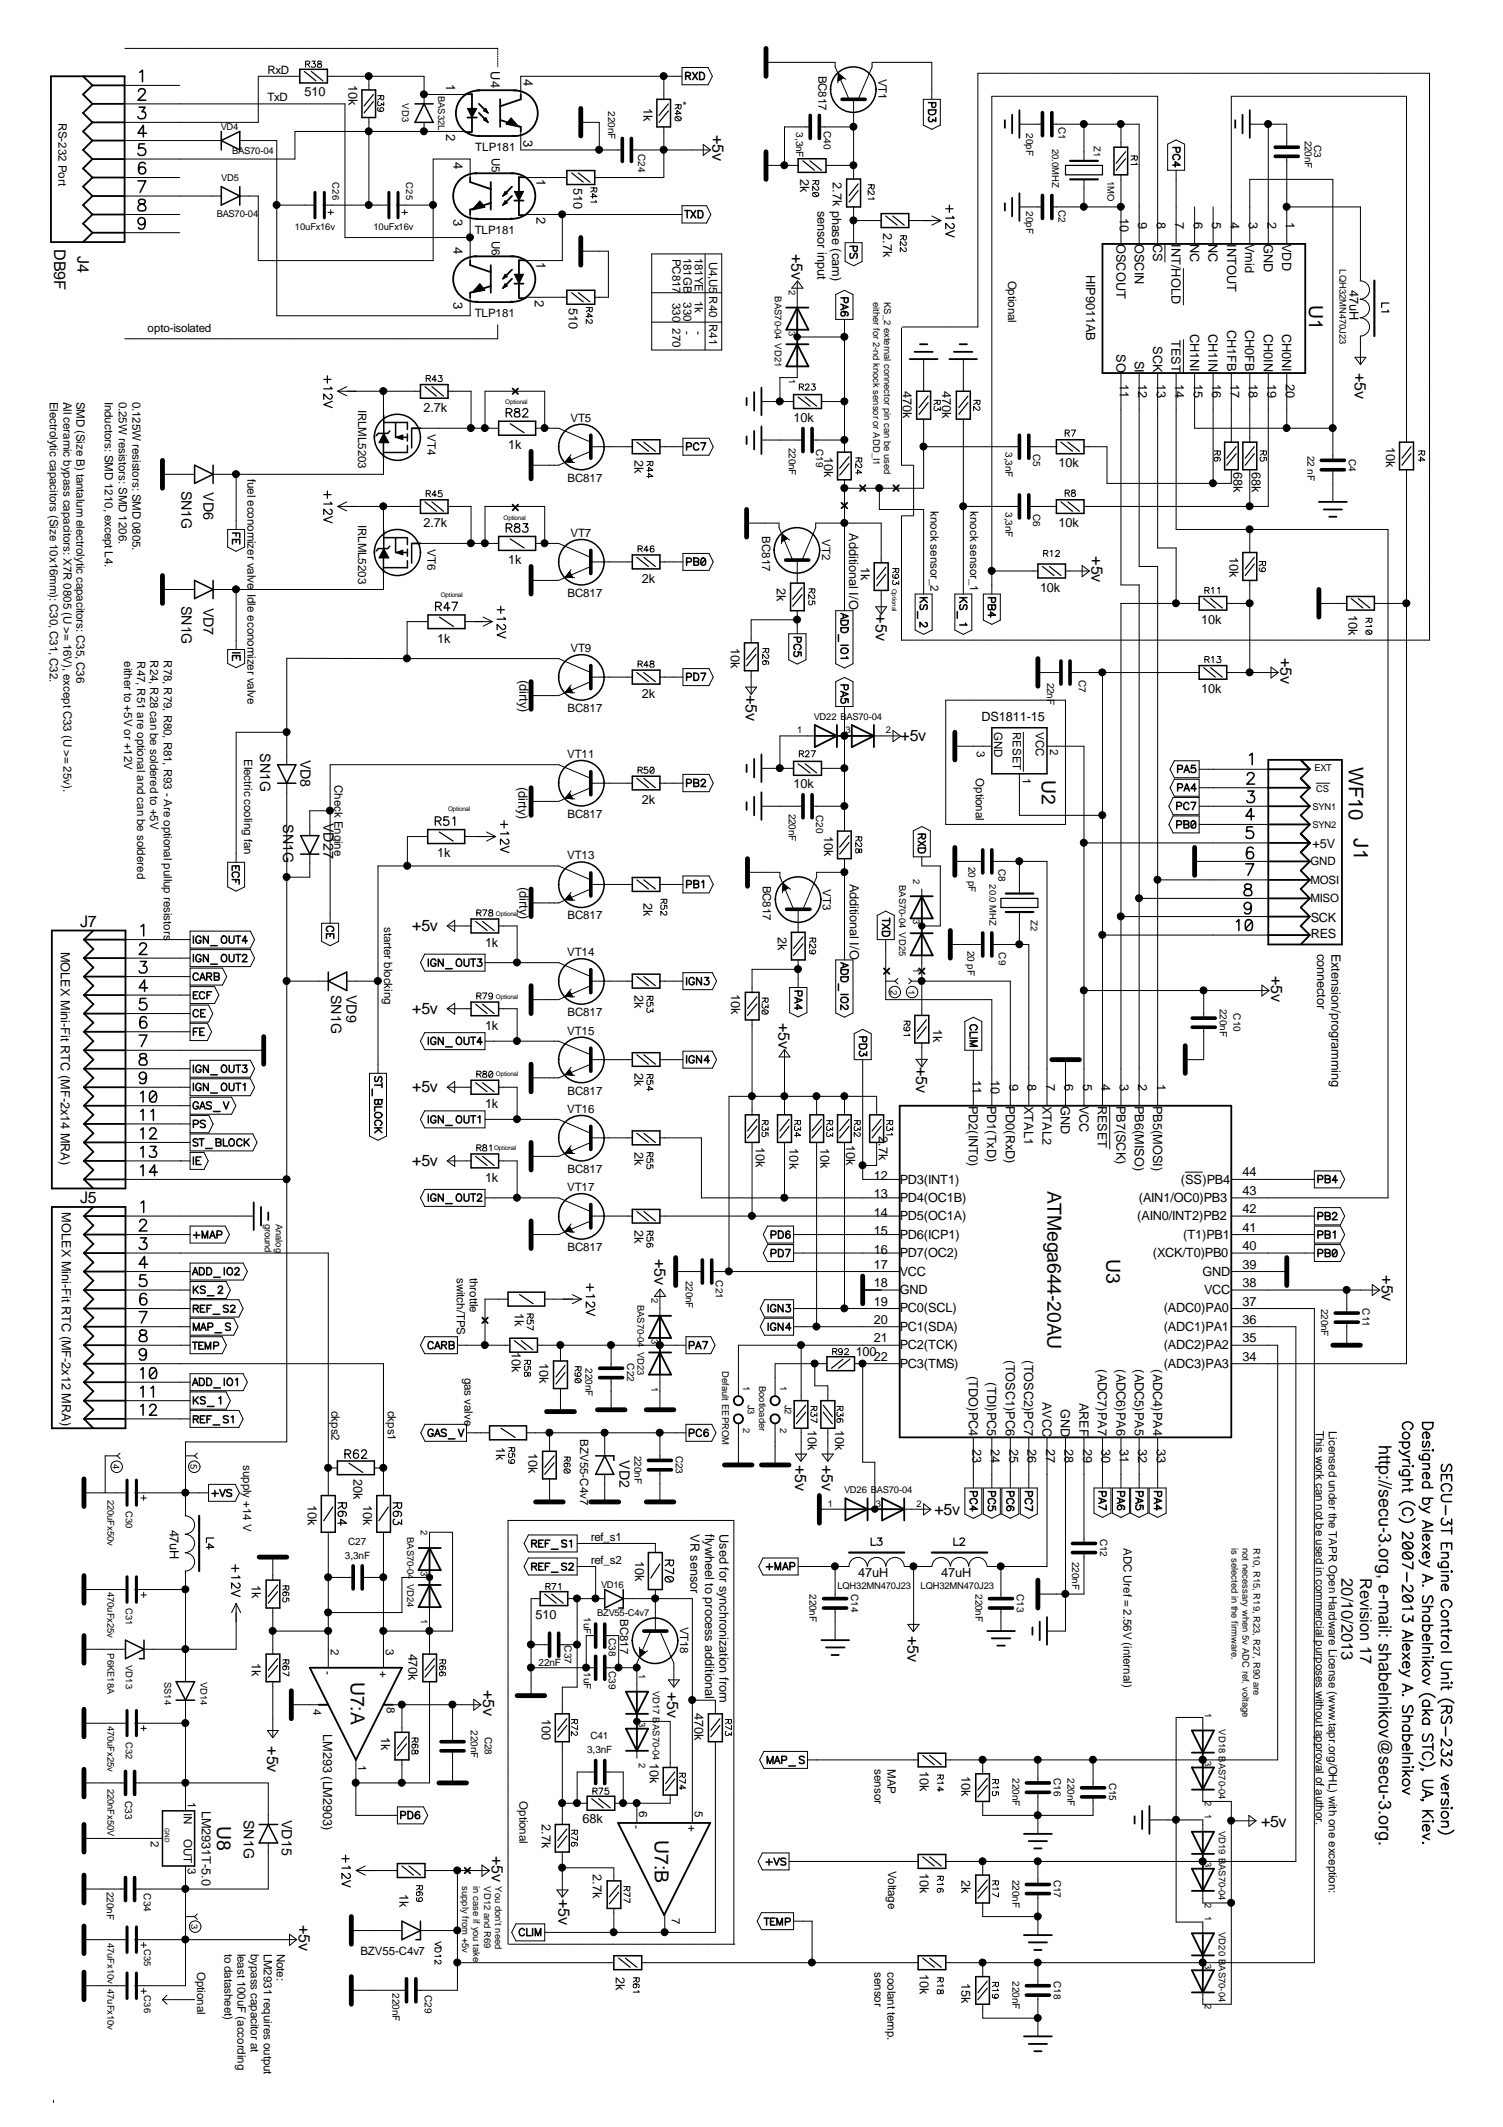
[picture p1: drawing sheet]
<svg xmlns="http://www.w3.org/2000/svg" width="210mm" height="297mm" viewBox="0 0 210 297" stroke-linecap="round" stroke-linejoin="round" font-family="sans-serif">
<defs><g id="words">
<g font-size="2.8">
<text x="188.4" y="107" transform="rotate(90 188.4 107)">WF10</text>
<text x="189.1" y="117.1" transform="rotate(90 189.1 117.1)">J1</text>
</g>
<g font-size="2.7">
<text x="182.8" y="42.6" transform="rotate(90 182.8 42.6)">U1</text>
<text x="145.5" y="108.9" transform="rotate(90 145.5 108.9)">U2</text>
<text x="146.3" y="166.3" transform="rotate(90 146.3 166.3)">ATMega644-20AU</text>
<text x="154.5" y="175.8" transform="rotate(90 154.5 175.8)">U3</text>
<text x="49" y="234.9" transform="rotate(90 49 234.9)">U7:A</text>
<text x="30.3" y="255" transform="rotate(90 30.3 255)">U8</text>
<text x="91.4" y="257" transform="rotate(90 91.4 257)">U7:B</text>
</g>
<text font-size="2.5" x="192.6" y="201.8" transform="rotate(90 192.6 201.8)">http://secu-3.org, e-mail: shabelnikov@secu-3.org.</text>
<g font-size="2.3">
<text x="187.4" y="220.4" transform="rotate(90 187.4 220.4)">20/10/2013</text>
<text x="189.9" y="220.4" transform="rotate(90 189.9 220.4)">Revision 17</text>
</g>
<g font-size="2.2">
<text x="99.5" y="18.9" transform="rotate(90 99.5 18.9)">+5v</text>
<text x="7.6" y="34.8" transform="rotate(90 7.6 34.8)">DB9F</text>
<text x="10.8" y="35.8" transform="rotate(90 10.8 35.8)">J4</text>
<text x="110.5" y="35.5" transform="rotate(90 110.5 35.5)">+5v</text>
<text x="189.2" y="52.1" transform="rotate(90 189.2 52.1)">+5v</text>
<text x="152.4" y="77.7" transform="rotate(90 152.4 77.7)">+5v</text>
<text x="122.3" y="85.8" transform="rotate(90 122.3 85.8)">+5v</text>
<text x="178.8" y="91.8" transform="rotate(90 178.8 91.8)">+5v</text>
<text x="104.1" y="97" transform="rotate(90 104.1 97)">+5v</text>
<text x="125.8" y="103.5">+5v</text>
<text x="11.2" y="129.4">J7</text>
<text x="57.6" y="130">+5v</text>
<text x="177.5" y="136.3" transform="rotate(90 177.5 136.3)">+5v</text>
<text x="57.6" y="141.6">+5v</text>
<text x="108.7" y="142.8" transform="rotate(90 108.7 142.8)">+5v</text>
<text x="127.9" y="149" transform="rotate(90 127.9 149)">+5v</text>
<text x="57.6" y="152.5">+5v</text>
<text x="57.6" y="162.8">+5v</text>
<text x="11.2" y="168">J5</text>
<text x="91.4" y="175.8" transform="rotate(90 91.4 175.8)">+5v</text>
<text x="193" y="178.1" transform="rotate(90 193 178.1)">+5v</text>
<text x="111" y="204.6" transform="rotate(90 111 204.6)">+5v</text>
<text x="114.8" y="204.6" transform="rotate(90 114.8 204.6)">+5v</text>
<text x="130.5" y="211.5">+5v</text>
<text x="126.7" y="228.4" transform="rotate(90 126.7 228.4)">+5v</text>
<text x="67.5" y="236" transform="rotate(90 67.5 236)">+5v</text>
<text x="93.2" y="236.2" transform="rotate(90 93.2 236.2)">+5v</text>
<text x="37.3" y="243.9" transform="rotate(90 37.3 243.9)">+5v</text>
<text x="176.1" y="255.1">+5v</text>
<text x="68.7" y="259.2" transform="rotate(90 68.7 259.2)">+5v</text>
<text x="41.7" y="268.8" transform="rotate(90 41.7 268.8)">+5v</text>
<text x="78" y="265.2" transform="rotate(90 78 265.2)">+5v</text>
</g>
<g font-size="2">
<text x="25.4" y="68.5" transform="rotate(90 25.4 68.5)">SN1G</text>
<text x="28.4" y="68.8" transform="rotate(90 28.4 68.8)">VD6</text>
<text x="25.4" y="84.6" transform="rotate(90 25.4 84.6)">SN1G</text>
<text x="28.4" y="84.9" transform="rotate(90 28.4 84.9)">VD7</text>
<text x="36.3" y="105.2" transform="rotate(90 36.3 105.2)">SN1G</text>
<text x="42" y="106.1" transform="rotate(90 42 106.1)">VD8</text>
<text x="39.5" y="115.1" transform="rotate(90 39.5 115.1)">SN1G</text>
<text x="45.2" y="114.9" transform="rotate(90 45.2 114.9)">VD27</text>
<text x="46.3" y="139" transform="rotate(90 46.3 139)">SN1G</text>
<text x="48.4" y="139" transform="rotate(90 48.4 139)">VD9</text>
<text x="86.5" y="203.9" transform="rotate(90 86.5 203.9)">VD2</text>
<text x="34" y="254.2" transform="rotate(90 34 254.2)">SN1G</text>
<text x="39.4" y="254.2" transform="rotate(90 39.4 254.2)">VD15</text>
</g>
<g font-size="1.8">
<text x="48.7" y="11.9" transform="rotate(90 48.7 11.9)">10k</text>
<text x="62.3" y="11.8" transform="rotate(90 62.3 11.8)">1</text>
<text x="68.5" y="10" transform="rotate(90 68.5 10)">U4</text>
<text x="73.1" y="11" transform="rotate(90 73.1 11)">4</text>
<text x="42.5" y="13.4">510</text>
<text x="89.9" y="15.1" transform="rotate(90 89.9 15.1)">1k</text>
<text x="62.3" y="18.7" transform="rotate(90 62.3 18.7)">2</text>
<text x="63.3" y="22.6" transform="rotate(90 63.3 22.6)">4</text>
<text x="73.1" y="19.5" transform="rotate(90 73.1 19.5)">3</text>
<text x="74.9" y="25" transform="rotate(90 74.9 25)">1</text>
<text x="80.1" y="26.2" transform="rotate(90 80.1 26.2)">510</text>
<text x="111.8" y="25" transform="rotate(90 111.8 25)">2k</text>
<text x="114.2" y="29.4" transform="rotate(90 114.2 29.4)">sensor input</text>
<text x="116.3" y="25.5" transform="rotate(90 116.3 25.5)">2.7k phase (cam)</text>
<text x="63.3" y="30.6" transform="rotate(90 63.3 30.6)">3</text>
<text x="63.3" y="34.4" transform="rotate(90 63.3 34.4)">4</text>
<text x="74.9" y="30.3" transform="rotate(90 74.9 30.3)">2</text>
<text x="123.4" y="32.5" transform="rotate(90 123.4 32.5)">2.7k</text>
<text x="155.9" y="34.1" transform="rotate(90 155.9 34.1)">OSCOUT</text>
<text x="156.4" y="30.5" transform="rotate(90 156.4 30.5)">10</text>
<text x="158.5" y="34.1" transform="rotate(90 158.5 34.1)">OSCIN</text>
<text x="159" y="31" transform="rotate(90 159 31)">9</text>
<text x="161" y="34.1" transform="rotate(90 161 34.1)">CS</text>
<text x="161.5" y="31" transform="rotate(90 161.5 31)">8</text>
<text x="163.6" y="34.1" transform="rotate(90 163.6 34.1)">I</text>
<text x="163.6" y="34.6" transform="rotate(90 163.6 34.6)">NT/HOLD</text>
<text x="164.1" y="31" transform="rotate(90 164.1 31)">7</text>
<text x="166.2" y="34.1" transform="rotate(90 166.2 34.1)">NC</text>
<text x="166.7" y="31" transform="rotate(90 166.7 31)">6</text>
<text x="168.8" y="34.1" transform="rotate(90 168.8 34.1)">NC</text>
<text x="169.3" y="31" transform="rotate(90 169.3 31)">5</text>
<text x="171.4" y="34.1" transform="rotate(90 171.4 34.1)">I</text>
<text x="171.4" y="34.6" transform="rotate(90 171.4 34.6)">NTOUT</text>
<text x="171.8" y="31" transform="rotate(90 171.8 31)">4</text>
<text x="173.9" y="34.1" transform="rotate(90 173.9 34.1)">Vmid</text>
<text x="174.4" y="31" transform="rotate(90 174.4 31)">3</text>
<text x="176.5" y="34.1" transform="rotate(90 176.5 34.1)">GND</text>
<text x="177" y="31" transform="rotate(90 177 31)">2</text>
<text x="179.1" y="34.1" transform="rotate(90 179.1 34.1)">VDD</text>
<text x="179.6" y="31" transform="rotate(90 179.6 31)">1</text>
<text x="74.7" y="41.9" transform="rotate(90 74.7 41.9)">2</text>
<text x="74.9" y="36.6" transform="rotate(90 74.9 36.6)">1</text>
<text x="151.7" y="38.3" transform="rotate(90 151.7 38.3)">HIP9011AB</text>
<text x="188.5" y="40.5" transform="rotate(90 188.5 40.5)">47uH</text>
<text x="63.3" y="42.1" transform="rotate(90 63.3 42.1)">3</text>
<text x="79.5" y="43" transform="rotate(90 79.5 43)">510</text>
<text x="163.6" y="47.4" transform="rotate(90 163.6 47.4)">TEST</text>
<text x="166.2" y="46.6" transform="rotate(90 166.2 46.6)">CH1NI</text>
<text x="168.8" y="46.6" transform="rotate(90 168.8 46.6)">CH1IN</text>
<text x="171.4" y="46.1" transform="rotate(90 171.4 46.1)">CH1FB</text>
<text x="173.9" y="46.1" transform="rotate(90 173.9 46.1)">CH0FB</text>
<text x="176.5" y="46.6" transform="rotate(90 176.5 46.6)">CH0IN</text>
<text x="179.1" y="46.6" transform="rotate(90 179.1 46.6)">CH0NI</text>
<text x="155.9" y="49.5" transform="rotate(90 155.9 49.5)">SO</text>
<text x="156.4" y="53.7" transform="rotate(90 156.4 53.7)">11</text>
<text x="158.5" y="50.4" transform="rotate(90 158.5 50.4)">SI</text>
<text x="159" y="53.7" transform="rotate(90 159 53.7)">12</text>
<text x="161" y="48.3" transform="rotate(90 161 48.3)">SCK</text>
<text x="161.5" y="53.7" transform="rotate(90 161.5 53.7)">13</text>
<text x="164.1" y="53.7" transform="rotate(90 164.1 53.7)">14</text>
<text x="166.7" y="53.7" transform="rotate(90 166.7 53.7)">15</text>
<text x="169.3" y="53.7" transform="rotate(90 169.3 53.7)">16</text>
<text x="171.8" y="53.7" transform="rotate(90 171.8 53.7)">17</text>
<text x="174.4" y="53.7" transform="rotate(90 174.4 53.7)">18</text>
<text x="177" y="53.7" transform="rotate(90 177 53.7)">19</text>
<text x="179.6" y="53.7" transform="rotate(90 179.6 53.7)">20</text>
<text x="59.1" y="57.6">2.7k</text>
<text x="110.8" y="58.9">10k</text>
<text x="126.1" y="54.6" transform="rotate(90 126.1 54.6)">470k</text>
<text x="131.6" y="54.6" transform="rotate(90 131.6 54.6)">470k</text>
<text x="71" y="62.7">1k</text>
<text x="88.6" y="64.3" transform="rotate(90 88.6 64.3)">2k</text>
<text x="115.1" y="63.8" transform="rotate(90 115.1 63.8)">10k</text>
<text x="147.8" y="65.3">10k</text>
<text x="172.3" y="65.9" transform="rotate(90 172.3 65.9)">68k</text>
<text x="174.8" y="65.9" transform="rotate(90 174.8 65.9)">68k</text>
<text x="193.6" y="62.4" transform="rotate(90 193.6 62.4)">10k</text>
<text x="59.1" y="73.6">2.7k</text>
<text x="118.6" y="74.5" transform="rotate(90 118.6 74.5)">Additional I/O</text>
<text x="147.8" y="73.6">10k</text>
<text x="171.7" y="77.8" transform="rotate(90 171.7 77.8)">10k</text>
<text x="71" y="78.8">1k</text>
<text x="89.6" y="81.4">2k</text>
<text x="108.5" y="82.1" transform="rotate(90 108.5 82.1)">2k</text>
<text x="120.2" y="79.2" transform="rotate(90 120.2 79.2)">1k</text>
<text x="145.2" y="82.7">10k</text>
<text x="61" y="89.7">1k</text>
<text x="167.8" y="87.2">10k</text>
<text x="188.3" y="85.8" transform="rotate(90 188.3 85.8)">10k</text>
<text x="72.6" y="95" transform="rotate(90 72.6 95)">(dirty)</text>
<text x="102.1" y="90.5" transform="rotate(90 102.1 90.5)">10k</text>
<text x="89.6" y="97.4">2k</text>
<text x="137.1" y="100.7">DS1811-15</text>
<text x="167.8" y="96.8">10k</text>
<text x="72.4" y="109.9" transform="rotate(90 72.4 109.9)">(dirty)</text>
<text x="89.6" y="112.3">2k</text>
<text x="110.8" y="110.1">10k</text>
<text x="61" y="119.7">1k</text>
<text x="115.1" y="116.7" transform="rotate(90 115.1 116.7)">10k</text>
<text x="183.3" y="118.4">+5V</text>
<text x="72.6" y="123.9" transform="rotate(90 72.6 123.9)">(dirty)</text>
<text x="118.7" y="123.4" transform="rotate(90 118.7 123.4)">Additional I/O</text>
<text x="89.9" y="126.1" transform="rotate(90 89.9 126.1)">2k</text>
<text x="108.6" y="130.8" transform="rotate(90 108.6 130.8)">2k</text>
<text x="183" y="131">RES</text>
<text x="183" y="128.7">SCK</text>
<text x="8.5" y="132.9" transform="rotate(90 8.5 132.9)">MOLEX Mini-Fit RTC (MF-2x14 MRA)</text>
<text x="67.7" y="132.2">1k</text>
<text x="183.9" y="133.2" transform="rotate(90 183.9 133.2)">connector</text>
<text x="186" y="133.2" transform="rotate(90 186 133.2)">Extension/programming</text>
<text x="67.7" y="143.8">1k</text>
<text x="88.6" y="139" transform="rotate(90 88.6 139)">2k</text>
<text x="102.1" y="138.9" transform="rotate(90 102.1 138.9)">10k</text>
<text x="130.3" y="143.7" transform="rotate(90 130.3 143.7)">1k</text>
<text x="88.6" y="149.9" transform="rotate(90 88.6 149.9)">2k</text>
<text x="67.7" y="154.7">1k</text>
<text x="135.3" y="154.4" transform="rotate(90 135.3 154.4)">PD2(INT0)</text>
<text x="135.8" y="150.8" transform="rotate(90 135.8 150.8)">11</text>
<text x="137.9" y="154.4" transform="rotate(90 137.9 154.4)">PD1(TxD)</text>
<text x="138.4" y="150.8" transform="rotate(90 138.4 150.8)">10</text>
<text x="140.5" y="154.4" transform="rotate(90 140.5 154.4)">PD0(RxD)</text>
<text x="141" y="151.3" transform="rotate(90 141 151.3)">9</text>
<text x="143" y="154.4" transform="rotate(90 143 154.4)">XTAL1</text>
<text x="143.5" y="151.3" transform="rotate(90 143.5 151.3)">8</text>
<text x="145.6" y="154.4" transform="rotate(90 145.6 154.4)">XTAL2</text>
<text x="146.1" y="151.3" transform="rotate(90 146.1 151.3)">7</text>
<text x="148.2" y="154.4" transform="rotate(90 148.2 154.4)">GND</text>
<text x="148.7" y="151.3" transform="rotate(90 148.7 151.3)">6</text>
<text x="150.7" y="154.4" transform="rotate(90 150.7 154.4)">VCC</text>
<text x="151.3" y="151.3" transform="rotate(90 151.3 151.3)">5</text>
<text x="153.3" y="154.4" transform="rotate(90 153.3 154.4)">RESET</text>
<text x="153.8" y="151.3" transform="rotate(90 153.8 151.3)">4</text>
<text x="155.9" y="154.4" transform="rotate(90 155.9 154.4)">PB7(SCK)</text>
<text x="156.4" y="151.3" transform="rotate(90 156.4 151.3)">3</text>
<text x="158.5" y="154.4" transform="rotate(90 158.5 154.4)">PB6(MISO)</text>
<text x="159" y="151.3" transform="rotate(90 159 151.3)">2</text>
<text x="161" y="154.4" transform="rotate(90 161 154.4)">PB5(MOSI)</text>
<text x="161.5" y="151.3" transform="rotate(90 161.5 151.3)">1</text>
<text x="88.6" y="160.9" transform="rotate(90 88.6 160.9)">2k</text>
<text x="105.6" y="160.2" transform="rotate(90 105.6 160.2)">10k</text>
<text x="110.2" y="160.4" transform="rotate(90 110.2 160.4)">10k</text>
<text x="114.6" y="160.4" transform="rotate(90 114.6 160.4)">10k</text>
<text x="118.2" y="160" transform="rotate(90 118.2 160)">10k</text>
<text x="122.7" y="158.7" transform="rotate(90 122.7 158.7)">2.7k</text>
<text x="67.7" y="165">1k</text>
<text x="122" y="164.8">12</text>
<text x="122" y="167.4">13</text>
<text x="125.6" y="165.3">PD3(INT1)</text>
<text x="125.6" y="167.9">PD4(OC1B)</text>
<text x="159" y="167.9">(AIN1/OC0)PB3</text>
<text x="164.9" y="165.3">(SS)PB4</text>
<text x="173.5" y="164.3">44</text>
<text x="173.5" y="166.9">43</text>
<text x="8.6" y="169.3" transform="rotate(90 8.6 169.3)">MOLEX Mini-Fit RTC (MF-2x12 MRA)</text>
<text x="88.6" y="171.8" transform="rotate(90 88.6 171.8)">2k</text>
<text x="122" y="170">14</text>
<text x="122" y="172.5">15</text>
<text x="125.6" y="170.4">PD5(OC1A)</text>
<text x="125.6" y="173">PD6(ICP1)</text>
<text x="158.8" y="170.4">(AIN0/INT2)PB2</text>
<text x="165.2" y="173">(T1)PB1</text>
<text x="173.5" y="169.4">42</text>
<text x="173.5" y="172">41</text>
<text x="122" y="179.7">18</text>
<text x="122" y="177.2">17</text>
<text x="122" y="175.1">16</text>
<text x="125.6" y="178.2">VCC</text>
<text x="125.6" y="175.6">PD7(OC2)</text>
<text x="161" y="175.6">(XCK/T0)PB0</text>
<text x="167.9" y="178.2">GND</text>
<text x="173.5" y="179.7">38</text>
<text x="173.5" y="177.2">39</text>
<text x="173.5" y="174.6">40</text>
<text x="71.9" y="183.4" transform="rotate(90 71.9 183.4)">1k</text>
<text x="122" y="184.9">20</text>
<text x="122" y="182.3">19</text>
<text x="125.6" y="180.7">GND</text>
<text x="125.6" y="185.9">PC1(SDA)</text>
<text x="125.6" y="183.3">PC0(SCL)</text>
<text x="162.5" y="185.9">(ADC1)PA1</text>
<text x="162.5" y="183.3">(ADC0)PA0</text>
<text x="168.1" y="180.7">VCC</text>
<text x="173.5" y="184.9">36</text>
<text x="173.5" y="182.3">37</text>
<text x="71.5" y="188.8" transform="rotate(90 71.5 188.8)">10k</text>
<text x="75.4" y="190.4" transform="rotate(90 75.4 190.4)">10k</text>
<text x="119.5" y="189.4">100</text>
<text x="122" y="187.4">21</text>
<text x="122" y="190">22</text>
<text x="125.6" y="188.5">PC2(TCK)</text>
<text x="125.6" y="191">PC3(TMS)</text>
<text x="140.5" y="190" transform="rotate(90 140.5 190)">(TOSC1)PC6</text>
<text x="143" y="190" transform="rotate(90 143 190)">(TOSC2)PC7</text>
<text x="153.3" y="191.2" transform="rotate(90 153.3 191.2)">(ADC7)PA7</text>
<text x="155.9" y="191.2" transform="rotate(90 155.9 191.2)">(ADC6)PA6</text>
<text x="158.5" y="191.2" transform="rotate(90 158.5 191.2)">(ADC5)PA5</text>
<text x="161" y="191.2" transform="rotate(90 161 191.2)">(ADC4)PA4</text>
<text x="162.5" y="188.5">(ADC2)PA2</text>
<text x="162.5" y="191">(ADC3)PA3</text>
<text x="173.5" y="187.4">35</text>
<text x="173.5" y="190">34</text>
<text x="135.3" y="192.2" transform="rotate(90 135.3 192.2)">(TDO)PC4</text>
<text x="137.9" y="193.1" transform="rotate(90 137.9 193.1)">(TDI)PC5</text>
<text x="145.6" y="195.7" transform="rotate(90 145.6 195.7)">AVCC</text>
<text x="148.2" y="196.7" transform="rotate(90 148.2 196.7)">GND</text>
<text x="150.7" y="195.9" transform="rotate(90 150.7 195.9)">AREF</text>
<text x="69.3" y="202" transform="rotate(90 69.3 202)">1k</text>
<text x="73.8" y="203" transform="rotate(90 73.8 203)">10k</text>
<text x="112.8" y="199.8" transform="rotate(90 112.8 199.8)">10k</text>
<text x="116.6" y="199.8" transform="rotate(90 116.6 199.8)">10k</text>
<text x="135.8" y="202.3" transform="rotate(90 135.8 202.3)">23</text>
<text x="138.4" y="202.3" transform="rotate(90 138.4 202.3)">24</text>
<text x="141" y="202.3" transform="rotate(90 141 202.3)">25</text>
<text x="143.5" y="202.3" transform="rotate(90 143.5 202.3)">26</text>
<text x="146.1" y="202.3" transform="rotate(90 146.1 202.3)">27</text>
<text x="148.7" y="202.3" transform="rotate(90 148.7 202.3)">28</text>
<text x="151.3" y="202.3" transform="rotate(90 151.3 202.3)">29</text>
<text x="153.8" y="202.3" transform="rotate(90 153.8 202.3)">30</text>
<text x="156.4" y="202.3" transform="rotate(90 156.4 202.3)">31</text>
<text x="159" y="202.3" transform="rotate(90 159 202.3)">32</text>
<text x="161.5" y="202.3" transform="rotate(90 161.5 202.3)">33</text>
<text x="49.4" y="206.6" transform="rotate(90 49.4 206.6)">20k</text>
<text x="23.7" y="213.6" transform="rotate(90 23.7 213.6)">47uH</text>
<text x="43" y="210.1" transform="rotate(90 43 210.1)">10k</text>
<text x="50.7" y="210.1" transform="rotate(90 50.7 210.1)">10k</text>
<text x="96.4" y="214.2" transform="rotate(90 96.4 214.2)">VR sensor</text>
<text x="98.5" y="214.2" transform="rotate(90 98.5 214.2)">flywheel to process additional</text>
<text x="100.5" y="214.2" transform="rotate(90 100.5 214.2)">Used for synchronization from</text>
<text x="35.2" y="221.3" transform="rotate(90 35.2 221.3)">1k</text>
<text x="88.7" y="218" transform="rotate(90 88.7 218)">10k</text>
<text x="119.8" y="220.2">47uH</text>
<text x="131.4" y="220.2">47uH</text>
<text x="74.8" y="226">510</text>
<text x="35.2" y="232.3" transform="rotate(90 35.2 232.3)">1k</text>
<text x="57.1" y="230.9" transform="rotate(90 57.1 230.9)">470k</text>
<text x="97" y="239.3" transform="rotate(90 97 239.3)">470k</text>
<text x="45.1" y="242.2" transform="rotate(90 45.1 242.2)">LM293 (LM2903)</text>
<text x="53.2" y="242.6" transform="rotate(90 53.2 242.6)">1k</text>
<text x="75.7" y="240" transform="rotate(90 75.7 240)">100</text>
<text x="90.8" y="246.2" transform="rotate(90 90.8 246.2)">10k</text>
<text x="128.5" y="247.4" transform="rotate(90 128.5 247.4)">10k</text>
<text x="134.3" y="248" transform="rotate(90 134.3 248)">10k</text>
<text x="28.2" y="252.9" transform="rotate(90 28.2 252.9)">LM2931T-5.0</text>
<text x="75.7" y="254.8" transform="rotate(90 75.7 254.8)">2.7k</text>
<text x="81.4" y="254.6">68k</text>
<text x="82.8" y="261.8" transform="rotate(90 82.8 261.8)">2.7k</text>
<text x="128.5" y="261.5" transform="rotate(90 128.5 261.5)">10k</text>
<text x="134.3" y="262.5" transform="rotate(90 134.3 262.5)">2k</text>
<text x="55.8" y="264.4" transform="rotate(90 55.8 264.4)">1k</text>
<text x="128.5" y="275.7" transform="rotate(90 128.5 275.7)">10k</text>
<text x="86" y="276" transform="rotate(90 86 276)">2k</text>
<text x="134.3" y="277" transform="rotate(90 134.3 277)">15k</text>
</g>
<g font-size="1.6">
<text x="37.3" y="10.3">RxD</text>
<text x="114.3" y="10.6" transform="rotate(90 114.3 10.6)">BC817</text>
<text x="122.7" y="11" transform="rotate(90 122.7 11)">VT1</text>
<text x="8.2" y="17.1" transform="rotate(90 8.2 17.1)">RS-232 Port</text>
<text x="37.3" y="14.1">TxD</text>
<text x="94.7" y="14.1" transform="rotate(90 94.7 14.1)">*</text>
<text x="66.4" y="21.1">TLP181</text>
<text x="68.7" y="22" transform="rotate(90 68.7 22)">U5</text>
<text x="66.3" y="32.7">TLP181</text>
<text x="68.7" y="33.6" transform="rotate(90 68.7 33.6)">U6</text>
<text x="95.5" y="36" transform="rotate(90 95.5 36)">181GB</text>
<text x="97" y="36" transform="rotate(90 97 36)">181YE</text>
<text x="93.9" y="36.1" transform="rotate(90 93.9 36.1)">PC817</text>
<text x="99.1" y="36.5" transform="rotate(90 99.1 36.5)">U4,U5</text>
<text x="99.1" y="41.4" transform="rotate(90 99.1 41.4)">R40</text>
<text x="140.8" y="39.2" transform="rotate(90 140.8 39.2)">Optional</text>
<text x="20.6" y="46.3">opto-isolated</text>
<text x="66.3" y="44.3">TLP181</text>
<text x="93.9" y="42.3" transform="rotate(90 93.9 42.3)">330</text>
<text x="93.9" y="45.8" transform="rotate(90 93.9 45.8)">270</text>
<text x="95.5" y="42.2" transform="rotate(90 95.5 42.2)">330</text>
<text x="95.5" y="46.2" transform="rotate(90 95.5 46.2)">-</text>
<text x="97" y="42" transform="rotate(90 97 42)">1k</text>
<text x="97" y="46.3" transform="rotate(90 97 46.3)">-</text>
<text x="99.1" y="45.2" transform="rotate(90 99.1 45.2)">R41</text>
<text x="6.9" y="56.1" transform="rotate(90 6.9 56.1)">Electrolytic capacitors (Size 10x16mm): C30, C31, C32.</text>
<text x="8.8" y="56.1" transform="rotate(90 8.8 56.1)">All ceramic bypass capacitors: X7R 0805 (U &gt;= 16V), except C33 (U &gt;= 25v).</text>
<text x="8.8" y="56.1" transform="rotate(90 8.8 56.1)">.</text>
<text x="10.7" y="56.1" transform="rotate(90 10.7 56.1)">SMD (Size B) tantalum electrolytic capacitors: C35, C36</text>
<text x="14.6" y="56.1" transform="rotate(90 14.6 56.1)">Inductors: SMD 1210, except L4.</text>
<text x="16.6" y="56.1" transform="rotate(90 16.6 56.1)">0.25W resistors: SMD 1206.</text>
<text x="18.5" y="56.1" transform="rotate(90 18.5 56.1)">0.125W resistors: SMD 0805.</text>
<text x="50" y="57.2" transform="rotate(90 50 57.2)">IRLML5203</text>
<text x="79.7" y="58.9">VT5</text>
<text x="59.7" y="60.6" transform="rotate(90 59.7 60.6)">VT4</text>
<text x="34.6" y="66.9" transform="rotate(90 34.6 66.9)">fuel economizer valve</text>
<text x="79.2" y="67.3">BC817</text>
<text x="130" y="71.4" transform="rotate(90 130 71.4)">knock sensor_2</text>
<text x="135.5" y="71.4" transform="rotate(90 135.5 71.4)">knock sensor_1</text>
<text x="50" y="73.3" transform="rotate(90 50 73.3)">IRLML5203</text>
<text x="59.7" y="76.7" transform="rotate(90 59.7 76.7)">VT6</text>
<text x="79.7" y="75">VT7</text>
<text x="106.4" y="74.9" transform="rotate(90 106.4 74.9)">BC817</text>
<text x="114.8" y="75.3" transform="rotate(90 114.8 75.3)">VT2</text>
<text x="34.6" y="83" transform="rotate(90 34.6 83)">Idle economizer valve</text>
<text x="79.2" y="83.3">BC817</text>
<text x="17.4" y="92.4" transform="rotate(90 17.4 92.4)">either to +5V or +12V</text>
<text x="19.2" y="92.4" transform="rotate(90 19.2 92.4)">R47, R51 are optional and can be soldered</text>
<text x="21" y="92.2" transform="rotate(90 21 92.2)">R24, R28 can be soldered to +5V</text>
<text x="22.9" y="92.2" transform="rotate(90 22.9 92.2)">R78, R79, R80, R81, R93 - Are optional pullup resistors</text>
<text x="79.7" y="91">VT9</text>
<text x="79.2" y="99.4">BC817</text>
<text x="34.1" y="106" transform="rotate(90 34.1 106)">Electric cooling fan</text>
<text x="79.2" y="105.9">VT11</text>
<text x="136.4" y="104.8" transform="rotate(90 136.4 104.8)">3</text>
<text x="138.9" y="102.3" transform="rotate(90 138.9 102.3)">GND</text>
<text x="141.4" y="102.3" transform="rotate(90 141.4 102.3)">RESET</text>
<text x="144.7" y="102.3" transform="rotate(90 144.7 102.3)">VCC</text>
<text x="146.7" y="104.6" transform="rotate(90 146.7 104.6)">2</text>
<text x="46.7" y="109.6" transform="rotate(90 46.7 109.6)">Check Engine</text>
<text x="136.3" y="108.7" transform="rotate(90 136.3 108.7)">Optional</text>
<text x="142.8" y="108.7" transform="rotate(90 142.8 108.7)">1</text>
<text x="79.2" y="114.2">BC817</text>
<text x="79.2" y="120">VT13</text>
<text x="106.6" y="123.7" transform="rotate(90 106.6 123.7)">BC817</text>
<text x="114.9" y="124.1" transform="rotate(90 114.9 124.1)">VT3</text>
<text x="183" y="120.8">GND</text>
<text x="183" y="126">MISO</text>
<text x="183" y="123.4">MOSI</text>
<text x="53.6" y="129.4" transform="rotate(90 53.6 129.4)">starter blocking</text>
<text x="79.2" y="128.4">BC817</text>
<text x="79.2" y="133.5">VT14</text>
<text x="79.2" y="141.9">BC817</text>
<text x="79.2" y="144.5">VT15</text>
<text x="79.2" y="155.4">VT16</text>
<text x="79.2" y="152.9">BC817</text>
<text x="79.2" y="166.4">VT17</text>
<text x="79.2" y="163.8">BC817</text>
<text x="63.8" y="178.5" transform="rotate(90 63.8 178.5)">switch/TPS</text>
<text x="65.6" y="178.5" transform="rotate(90 65.6 178.5)">throttle</text>
<text x="79.2" y="174.7">BC817</text>
<text x="46.3" y="197" transform="rotate(90 46.3 197)">ckps2</text>
<text x="54.1" y="197" transform="rotate(90 54.1 197)">ckps1</text>
<text x="64.9" y="192.4" transform="rotate(90 64.9 192.4)">gas valve</text>
<text x="81" y="201" transform="rotate(90 81 201)">BZV55-C4v7</text>
<text x="183.8" y="199.8" transform="rotate(90 183.8 199.8)">This work can not be used in commercial purposes without approval of author.</text>
<text x="185.6" y="199.8" transform="rotate(90 185.6 199.8)">Licensed under the TAPR Open Hardware License (www.tapr.org/OHL) with one exception:</text>
<text x="34" y="204.6" transform="rotate(90 34 204.6)">supply +14 V</text>
<text x="82.5" y="215.2">ref_s1</text>
<text x="82.5" y="218.4">ref_s2</text>
<text x="156.9" y="216.2" transform="rotate(90 156.9 216.2)">ADC Uref = 2.56V (internal)</text>
<text x="86.6" y="226.1" transform="rotate(90 86.6 226.1)">BC817</text>
<text x="95" y="227.1" transform="rotate(90 95 227.1)">VT18</text>
<text x="45.3" y="233.4" transform="rotate(90 45.3 233.4)">-</text>
<text x="46.2" y="230.3" transform="rotate(90 46.2 230.3)">2</text>
<text x="53" y="233.4" transform="rotate(90 53 233.4)">+</text>
<text x="53.9" y="230.3" transform="rotate(90 53.9 230.3)">3</text>
<text x="43.7" y="238.7" transform="rotate(90 43.7 238.7)">4</text>
<text x="54" y="238.4" transform="rotate(90 54 238.4)">8</text>
<text x="26.2" y="251.7" transform="rotate(90 26.2 251.7)">1</text>
<text x="50" y="246.5" transform="rotate(90 50 246.5)">1</text>
<text x="72.6" y="251.6" transform="rotate(90 72.6 251.6)">Optional</text>
<text x="122.1" y="247.1" transform="rotate(90 122.1 247.1)">sensor</text>
<text x="124" y="247.1" transform="rotate(90 124 247.1)">MAP</text>
<text x="21.1" y="257.1" transform="rotate(90 21.1 257.1)">2</text>
<text x="25.7" y="253.2" transform="rotate(90 25.7 253.2)">IN</text>
<text x="25.7" y="256.8" transform="rotate(90 25.7 256.8)">OUT</text>
<text x="88.4" y="254.9" transform="rotate(90 88.4 254.9)">-</text>
<text x="89.3" y="252.9" transform="rotate(90 89.3 252.9)">6</text>
<text x="96.1" y="254.9" transform="rotate(90 96.1 254.9)">+</text>
<text x="97" y="252.9" transform="rotate(90 97 252.9)">5</text>
<text x="26.2" y="260.9" transform="rotate(90 26.2 260.9)">3</text>
<text x="124" y="261.2" transform="rotate(90 124 261.2)">Voltage</text>
<text x="93.8" y="267.9" transform="rotate(90 93.8 267.9)">7</text>
<text x="27.5" y="275.4" transform="rotate(90 27.5 275.4)">Optional</text>
<text x="31.4" y="272.8" transform="rotate(90 31.4 272.8)">to datasheet)</text>
<text x="33.2" y="272.8" transform="rotate(90 33.2 272.8)">least 100uF (according</text>
<text x="35" y="272.8" transform="rotate(90 35 272.8)">bypass capacitor at</text>
<text x="36.8" y="272.8" transform="rotate(90 36.8 272.8)">LM2931 requires output</text>
<text x="38.7" y="272.8" transform="rotate(90 38.7 272.8)">Note:</text>
<text x="50.3" y="273.1">BZV55-C4v7</text>
<text x="122.1" y="275.4" transform="rotate(90 122.1 275.4)">sensor</text>
<text x="124" y="275.4" transform="rotate(90 124 275.4)">coolant temp.</text>
</g>
<g font-size="1.4">
<text x="84.9" y="15.5" transform="rotate(90 84.9 15.5)">220nF</text>
<text x="147.8" y="17.7" transform="rotate(90 147.8 17.7)">C1</text>
<text x="89.1" y="21.5" transform="rotate(90 89.1 21.5)">C24</text>
<text x="111.2" y="18.5" transform="rotate(90 111.2 18.5)">3,3nF</text>
<text x="115.1" y="18.3" transform="rotate(90 115.1 18.3)">C40</text>
<text x="143.3" y="18.6" transform="rotate(90 143.3 18.6)">20pF</text>
<text x="182.2" y="19.6" transform="rotate(90 182.2 19.6)">220nF</text>
<text x="183.5" y="20.3" transform="rotate(90 183.5 20.3)">C3</text>
<text x="143.3" y="29.5" transform="rotate(90 143.3 29.5)">20pF</text>
<text x="147.8" y="29.3" transform="rotate(90 147.8 29.3)">C2</text>
<text x="110.2" y="62.5" transform="rotate(90 110.2 62.5)">220nF</text>
<text x="114" y="62.7" transform="rotate(90 114 62.7)">C19</text>
<text x="140.4" y="63.1" transform="rotate(90 140.4 63.1)">3,3nF</text>
<text x="144.3" y="63.4" transform="rotate(90 144.3 63.4)">C5</text>
<text x="182.6" y="63.7" transform="rotate(90 182.6 63.7)">22 nF</text>
<text x="188.4" y="64" transform="rotate(90 188.4 64)">C4</text>
<text x="140.4" y="71.5" transform="rotate(90 140.4 71.5)">3,3nF</text>
<text x="144.3" y="71.7" transform="rotate(90 144.3 71.7)">C6</text>
<text x="146.3" y="95.3" transform="rotate(90 146.3 95.3)">22nF</text>
<text x="150.7" y="94.9" transform="rotate(90 150.7 94.9)">C7</text>
<text x="110.2" y="113.6" transform="rotate(90 110.2 113.6)">220nF</text>
<text x="114" y="113.8" transform="rotate(90 114 113.8)">C20</text>
<text x="135.3" y="121.1" transform="rotate(90 135.3 121.1)">20 pF</text>
<text x="139.4" y="121.3" transform="rotate(90 139.4 121.3)">C8</text>
<text x="135.1" y="132.8" transform="rotate(90 135.1 132.8)">20 pF</text>
<text x="139.5" y="133" transform="rotate(90 139.5 133)">C9</text>
<text x="170.3" y="140.9" transform="rotate(90 170.3 140.9)">220nF</text>
<text x="172.3" y="141.5" transform="rotate(90 172.3 141.5)">C10</text>
<text x="95.8" y="178.8" transform="rotate(90 95.8 178.8)">220nF</text>
<text x="100" y="178.8" transform="rotate(90 100 178.8)">C21</text>
<text x="184.5" y="182.7" transform="rotate(90 184.5 182.7)">220nF</text>
<text x="190.3" y="182.7" transform="rotate(90 190.3 182.7)">C11</text>
<text x="81.8" y="191.1" transform="rotate(90 81.8 191.1)">220nF</text>
<text x="87.6" y="190.4" transform="rotate(90 87.6 190.4)">C22</text>
<text x="88.6" y="203.3" transform="rotate(90 88.6 203.3)">220nF</text>
<text x="94.4" y="203.3" transform="rotate(90 94.4 203.3)">C23</text>
<text x="48.6" y="215.8">C27</text>
<text x="153.6" y="214.9" transform="rotate(90 153.6 214.9)">C12</text>
<text x="48.2" y="217.7">3,3nF</text>
<text x="149.7" y="218.1" transform="rotate(90 149.7 218.1)">220nF</text>
<text x="81.5" y="225.8" transform="rotate(90 81.5 225.8)">1uF</text>
<text x="113.1" y="222.6" transform="rotate(90 113.1 222.6)">220nF</text>
<text x="118.9" y="222.6" transform="rotate(90 118.9 222.6)">C14</text>
<text x="136.2" y="222.6" transform="rotate(90 136.2 222.6)">220nF</text>
<text x="142" y="222.6" transform="rotate(90 142 222.6)">C13</text>
<text x="75.2" y="232.7">22nF</text>
<text x="78.8" y="229.8" transform="rotate(90 78.8 229.8)">C37</text>
<text x="81.5" y="233.5" transform="rotate(90 81.5 233.5)">1uF</text>
<text x="85" y="228.8" transform="rotate(90 85 228.8)">C38</text>
<text x="85" y="233.4" transform="rotate(90 85 233.4)">C39</text>
<text x="65.7" y="241.7" transform="rotate(90 65.7 241.7)">220nF</text>
<text x="67.7" y="242.5" transform="rotate(90 67.7 242.5)">C28</text>
<text x="82" y="244.8">3,3nF</text>
<text x="82.5" y="242.9">C41</text>
<text x="17.5" y="251.5" transform="rotate(90 17.5 251.5)">C33</text>
<text x="141.4" y="248.4" transform="rotate(90 141.4 248.4)">220nF</text>
<text x="147.2" y="248.3" transform="rotate(90 147.2 248.3)">C16</text>
<text x="149.1" y="248.4" transform="rotate(90 149.1 248.4)">220nF</text>
<text x="154.9" y="248.9" transform="rotate(90 154.9 248.9)">C15</text>
<text x="141.4" y="262.5" transform="rotate(90 141.4 262.5)">220nF</text>
<text x="147.2" y="262.5" transform="rotate(90 147.2 262.5)">C17</text>
<text x="14.9" y="264.2" transform="rotate(90 14.9 264.2)">220nF</text>
<text x="20.1" y="264.4" transform="rotate(90 20.1 264.4)">C34</text>
<text x="54.8" y="278.4" transform="rotate(90 54.8 278.4)">220nF</text>
<text x="59.3" y="278.6" transform="rotate(90 59.3 278.6)">C29</text>
<text x="141.4" y="276.7" transform="rotate(90 141.4 276.7)">220nF</text>
<text x="147.2" y="276.6" transform="rotate(90 147.2 276.6)">C18</text>
</g>
<g font-size="1.3">
<text x="56.2" y="14.4" transform="rotate(90 56.2 14.4)">VD3</text>
<text x="61.2" y="13.4" transform="rotate(90 61.2 13.4)">BAS32L</text>
<text x="30.8" y="18.1">VD4</text>
<text x="32.4" y="21.4">BAS70-04</text>
<text x="146.9" y="20.8" transform="rotate(90 146.9 20.8)">20.0MHZ</text>
<text x="152.7" y="20.4" transform="rotate(90 152.7 20.4)">Z1</text>
<text x="30.9" y="25.2">VD5</text>
<text x="46.4" y="25.5" transform="rotate(90 46.4 25.5)">C26</text>
<text x="56.7" y="25.5" transform="rotate(90 56.7 25.5)">C25</text>
<text x="154.7" y="25.3" transform="rotate(90 154.7 25.3)">1MO</text>
<text x="30.3" y="30.3">BAS70-04</text>
<text x="41.2" y="32.2">10uFx16v</text>
<text x="52.2" y="32.2">10uFx16v</text>
<text x="108.2" y="41.4" transform="rotate(90 108.2 41.4)">BAS70-04 VD21</text>
<text x="110.2" y="40.5" transform="rotate(90 110.2 40.5)">2</text>
<text x="187.1" y="37.6" transform="rotate(90 187.1 37.6)">LQH32MN470J23</text>
<text x="110.2" y="46.2" transform="rotate(90 110.2 46.2)">3</text>
<text x="122" y="42.1" transform="rotate(90 122 42.1)">either for 2-nd knock sensor or ADD_I1</text>
<text x="123.5" y="42.1" transform="rotate(90 123.5 42.1)">KS_2 external connector pin can be used</text>
<text x="110.2" y="52.9" transform="rotate(90 110.2 52.9)">1</text>
<text x="113.7" y="100.5">VD22 B</text>
<text x="118.2" y="100.5">AS70-04</text>
<text x="111.3" y="102.4">1</text>
<text x="118.1" y="102.4">3</text>
<text x="123.7" y="102.4">2</text>
<text x="183.6" y="107.7">EXT</text>
<text x="183.3" y="113.1">SYN1</text>
<text x="183.8" y="110.6">CS</text>
<text x="183.3" y="115.7">SYN2</text>
<text x="125.6" y="123.6" transform="rotate(90 125.6 123.6)">BAS70-04 VD25</text>
<text x="127.5" y="122.8" transform="rotate(90 127.5 122.8)">2</text>
<text x="138.2" y="123.5" transform="rotate(90 138.2 123.5)">20.0 MHZ</text>
<text x="127.5" y="128.4" transform="rotate(90 127.5 128.4)">3</text>
<text x="144" y="128.5" transform="rotate(90 144 128.5)">Z2</text>
<text x="127.5" y="135.1" transform="rotate(90 127.5 135.1)">1</text>
<text x="124.4" y="138.2" transform="rotate(90 124.4 138.2)">2</text>
<text x="126.8" y="138.2" transform="rotate(90 126.8 138.2)">1</text>
<text x="37" y="170.9" transform="rotate(90 37 170.9)">ground</text>
<text x="38.5" y="170.9" transform="rotate(90 38.5 170.9)">Analog</text>
<text x="89" y="182.2" transform="rotate(90 89 182.2)">BAS70-04</text>
<text x="91" y="181.3" transform="rotate(90 91 181.3)">2</text>
<text x="89" y="188.8" transform="rotate(90 89 188.8)">VD23</text>
<text x="91" y="187" transform="rotate(90 91 187)">3</text>
<text x="100.8" y="191.5" transform="rotate(90 100.8 191.5)">Default EEPROM</text>
<text x="91" y="193.7" transform="rotate(90 91 193.7)">1</text>
<text x="103.8" y="193.5" transform="rotate(90 103.8 193.5)">1</text>
<text x="104.4" y="196.2" transform="rotate(90 104.4 196.2)">J3</text>
<text x="106" y="193.5" transform="rotate(90 106 193.5)">Bootloader</text>
<text x="109" y="193.5" transform="rotate(90 109 193.5)">1</text>
<text x="109.6" y="196.2" transform="rotate(90 109.6 196.2)">J2</text>
<text x="103.8" y="199.5" transform="rotate(90 103.8 199.5)">2</text>
<text x="109" y="199.5" transform="rotate(90 109 199.5)">2</text>
<text x="15" y="209.5" transform="rotate(90 15 209.5)">220uFx50v</text>
<text x="15.7" y="204.5" transform="rotate(90 15.7 204.5)">4</text>
<text x="26.6" y="204.5" transform="rotate(90 26.6 204.5)">5</text>
<text x="117.9" y="208.5">VD26 B</text>
<text x="122.5" y="208.5">AS70-04</text>
<text x="17.6" y="211.1" transform="rotate(90 17.6 211.1)">C30</text>
<text x="56.9" y="214.6" transform="rotate(90 56.9 214.6)">BAS70-04</text>
<text x="58.8" y="213.7" transform="rotate(90 58.8 213.7)">2</text>
<text x="115.6" y="210.4">1</text>
<text x="122.3" y="210.4">3</text>
<text x="128" y="210.4">2</text>
<text x="56.9" y="221.2" transform="rotate(90 56.9 221.2)">VD24</text>
<text x="58.8" y="219.4" transform="rotate(90 58.8 219.4)">3</text>
<text x="83.9" y="221.8">VD16</text>
<text x="117" y="221.9">LQH32MN470J23</text>
<text x="128.6" y="221.9">LQH32MN470J23</text>
<text x="172" y="216.2" transform="rotate(90 172 216.2)">is selected in the firmware.</text>
<text x="173.5" y="216.2" transform="rotate(90 173.5 216.2)">not necessary when 5v ADC ref. voltage</text>
<text x="175" y="216.2" transform="rotate(90 175 216.2)">R10, R15, R19, R23, R27, R90 are</text>
<text x="15" y="222.3" transform="rotate(90 15 222.3)">470uFx25v</text>
<text x="17.6" y="224.6" transform="rotate(90 17.6 224.6)">C31</text>
<text x="58.8" y="226.1" transform="rotate(90 58.8 226.1)">1</text>
<text x="83.4" y="225.7">BZV55-C4v7</text>
<text x="15" y="230.9" transform="rotate(90 15 230.9)">P6KE18A</text>
<text x="17.6" y="232.5" transform="rotate(90 17.6 232.5)">VD13</text>
<text x="89.2" y="233.8" transform="rotate(90 89.2 233.8)">1</text>
<text x="23" y="234.9" transform="rotate(90 23 234.9)">SS14</text>
<text x="28" y="234.9" transform="rotate(90 28 234.9)">VD14</text>
<text x="91.2" y="236.1" transform="rotate(90 91.2 236.1)">VD17 BAS70-04</text>
<text x="168.3" y="239.2" transform="rotate(90 168.3 239.2)">1</text>
<text x="15" y="241" transform="rotate(90 15 241)">470uFx25v</text>
<text x="17.6" y="243.3" transform="rotate(90 17.6 243.3)">C32</text>
<text x="89.2" y="240.5" transform="rotate(90 89.2 240.5)">3</text>
<text x="168.3" y="245.9" transform="rotate(90 168.3 245.9)">3</text>
<text x="170.2" y="241.5" transform="rotate(90 170.2 241.5)">VD18 BAS70-04</text>
<text x="15" y="249.8" transform="rotate(90 15 249.8)">220nFx50V</text>
<text x="89.2" y="246.2" transform="rotate(90 89.2 246.2)">2</text>
<text x="168.3" y="251.6" transform="rotate(90 168.3 251.6)">2</text>
<text x="168.3" y="253.4" transform="rotate(90 168.3 253.4)">1</text>
<text x="170.2" y="255.7" transform="rotate(90 170.2 255.7)">VD19 BAS70-04</text>
<text x="64.6" y="263.4" transform="rotate(90 64.6 263.4)">supply from +5v</text>
<text x="66.1" y="263.4" transform="rotate(90 66.1 263.4)">in case if you take</text>
<text x="67.6" y="263.4" transform="rotate(90 67.6 263.4)">VD12 and R69</text>
<text x="69.1" y="263.4" transform="rotate(90 69.1 263.4)">You don't need</text>
<text x="168.3" y="260.1" transform="rotate(90 168.3 260.1)">3</text>
<text x="26.7" y="268.7" transform="rotate(90 26.7 268.7)">3</text>
<text x="168.3" y="265.8" transform="rotate(90 168.3 265.8)">2</text>
<text x="168.3" y="267.5" transform="rotate(90 168.3 267.5)">1</text>
<text x="170.2" y="269.8" transform="rotate(90 170.2 269.8)">VD20 BAS70-04</text>
<text x="15" y="271.3" transform="rotate(90 15 271.3)">47uFx10v 47uFx10v</text>
<text x="20.2" y="272.2" transform="rotate(90 20.2 272.2)">C35</text>
<text x="168.3" y="274.2" transform="rotate(90 168.3 274.2)">3</text>
<text x="20.2" y="278.7" transform="rotate(90 20.2 278.7)">C36</text>
<text x="168.3" y="279.9" transform="rotate(90 168.3 279.9)">2</text>
</g>
<g font-size=".9">
<text x="70.6" y="56.4">Optional</text>
<text x="70.3" y="72.6">Optional</text>
<text x="61.6" y="83.4">Optional</text>
<text x="124.6" y="82.2" transform="rotate(90 124.6 82.2)">Optional</text>
<text x="62.6" y="113.3">Optional</text>
<text x="69.3" y="127.9">Optional</text>
<text x="69.3" y="139.5">Optional</text>
<text x="69.3" y="150.3">Optional</text>
<text x="69" y="160.6">Optional</text>
<text x="23" y="255.3" transform="rotate(90 23 255.3)">GND</text>
</g>
</g></defs>
<g fill="none" stroke="#000" stroke-width=".14">
<path d="M17.4 19.6h13.5M17.4 14.5h30.8v18.7h17.5M17.4 11.9h7.7M33.5 19.6h5.2v24.5h27v-2.6M41.9 10.7h-5.8v6.4h-18.7M42.7 9l.5-.1v-.3l-.5-.1v.9M43 9l.3 .4M43.6 8.5h.4l-.2 .4 .2 .1 .1 .2-.2 .2h-.3l-.1-.1M44.4 8.6v.2l.5 .2-.1 .4-.4-.1v-.3l.5-.3-.1-.1zM45.7 10.7h13.5v3.8M51.5 10.7v1.9M51.5 16.4v12.2"/>
<path d="M52.7 13.4h.9l-.1 .5h-.3v-.5M52.8 15.1h-.1v.3l.4 .2 .4-.1a.28 .28 0 0 0 0-.4 .28 .28 0 0 0-.4 .1 .28 .28 0 0 0 .2 .4M52.9 14.2l-.2 .1v.3l.3 .2 .2-.1 .1-.2 .3 .2v-.4M53.2 13.7l-.5 .3M59.2 13.2h5.8M59.2 17.1v1.3M65 18.4h-23.8v3.8h-23.8M72.7 18.4v2.5h14.2M81.1 17.1h2.6v3.8M92.7 10.7v3.2M92.7 17.7v7.1h-9.6M94.3 14.6h.8l-.1 .6-.3-.1v-.5"/>
<path d="M94.3 15.9h.8l-.6-.5v.7M94.3 16.4l.3-.1a.38 .38 0 0 1 .5 .3 .57 .57 0 0 1-.8 .1zM94.4 16.3l.6 .5M94.7 14.9l-.4 .3M95.2 10.7h-22.5v2.5M95.2 9.4h3.7l.6 1.3-.6 1.1h-3.7zM107 8.7h9.6v.6l2 4.6M113.2 17.7h-3.6v5.4M114.4 17.7h4.8M117.8 10.9l-.7 .4M118.1 11.1l-1-.8-.1 1.3M119.2 13.9v11.1"/>
<path d="M119.8 13.9l2-4.6v-.6h8.3v5.2M128.9 13.9h2.4v3.6l-1.2 .6-1.2-.6zM142.4 17.3h3.2M146.9 17.3h12.2v16.8M151.4 17.3v5.2M156.5 17.3v3.3M174.5 17.3h5.2v3.3M177.1 17.3v16.8M17.4 27.4h13.5M17.4 30h7.7M17.4 24.8h7.7M17.4 32.5h7.7"/>
<path d="M38.7 28.6h5.1M45.1 28.6h9M45.8 29.7h.8M46.2 29.3v.7M55.4 28.6h5.1M56.1 29.7h.8M56.5 29.3v.7M65.7 24.8v-2.6h-5.2v14.2h-24.4v-9h-2.6M65.7 30v6.4M73.4 30h21.8M73.4 24.8h5.8M78.5 30v6.4h-5.1"/>
<path d="M81.1 35.1h3.9v6.4h-1.9M82.5 26.2h.9l-.1 .6-.3-.1-.1-.5M82.5 27.5h.9l-.6-.5v.7M82.9 26.5l-.4 .3M83.2 28l.2 .2h-.9M88.2 20.9h10.9M91 35.5h9.8v13.4h-9.8zM95.2 28.7h3.5l.6 1.3-.6 1.1h-3.5zM98.2 20.2l1 .7-1 .8zM98.5 35.5v13.4M107 23.1h4.5M111.3 39.4v3.6"/>
<path d="M111.4 39.2l.7 1h-1.5zM113.5 25.2h.8v.6l-.3-.1-.1-.5M113.5 27l.3-.1a.38 .38 0 0 1 .5 .3 .57 .57 0 0 1-.8 .1zM113.6 26.9l.6 .5M113.9 25.5l-.4 .3M114.1 26.1l.2 .1v.2l-.1 .2-.3-.2-.4-.4v.6M115.4 23.1h3.8M118 33.9h2.4v2.6l-1.2 .6-1.2-.6zM119.2 30.8h3.9M119.2 28.9v5M121.2 25.8h.9l-.1 .6-.3-.1v-.5M121.7 26.1l-.5 .3"/>
<path d="M121.9 26.7l.2 .1v.2l-.2 .2-.3-.2-.4-.4v.6M121.9 27.6l.2 .2h-.9M125.7 32.9h.9l-.1 .6-.3-.1v-.5M126.2 33.2l-.5 .3M126.4 33.8l.2 .1-.1 .3-.1 .1-.3-.2-.4-.4v.6M126.4 34.6l.2 .2v.2l-.2 .1-.3-.1-.4-.4v.6M126.9 30.8h4.5M130.1 30.2l1.3 .6M131.4 30.8l-1.3 .6M142.4 28.9h3.2M146.9 28.9h9.6M151.4 25v3.9"/>
<path d="M156.5 24.4v9.7M157.9 21.8h.9l-.1 .5h-.2l-.1-.5M158.4 22.1l-.5 .3M158.7 22.8l.1 .2h-.9M161.7 34.1v-20.7h-23.2v69.6M162.7 34.1v2.5M163.1 20.1l1.2-.6 1.1 .6v3.7h-2.3zM164.3 23.8v10.3M165.3 37.5v5.1M166.8 28.9v5.2M169.4 28.9v5.2M172 34.1v-20.7h24.4v48.4"/>
<path d="M174.5 34.1v-9.1h11.6v39.3M179.7 21.8v12.3M179.7 28.9h10.3v10.3M189.9 39.2a1.27 1.27 0 0 1 1.4 1.3 1.27 1.27 0 0 1-1.4 1.3M47.2 54.6h11.5M47.2 54.6l1.2 .7M48.4 54l-1.2 .6M53.6 54.6v3.9M58.7 59.8h10.9M59.5 52.9l.5-.1 .1-.3-.6-.1v.9M59.8 52.9l.3 .4M61 53h-.7l.4-.6v.9"/>
<path d="M61.3 52.4h.4l-.2 .4h.2l.1 .3-.2 .2h-.3l-.1-.1M62.6 54.6h3.2v5.2M67.7 59.8v-5.2h8.4v5.2M73.4 41.5h5.8M74.8 59.8h3.2l4.5 2M81.9 43h.8l-.1 .5h-.3v-.5M81.9 44.2h.8l-.6-.4v.6M82.3 43.3l-.4 .2M82.5 44.6l.2 .2v.2l-.2 .2-.2-.2-.4-.4v.6M91 40.9h9.8M91 45h9.8M106.3 56.1h4.5"/>
<path d="M111.3 51.2v1.5h-2.4v3.4M111.3 44.5v2.6h6.6M111.6 54h.5l.1-.3-.6-.1v.9M111.9 54l.3 .5M112.5 53.8l.1-.2 .3 .1 .1 .1-.1 .3-.5 .4h.6M113.4 53.6h.4l-.2 .4h.2l.1 .3-.2 .2h-.3l-.1-.2M114.7 56.1h3.2M116.7 41.1l1.2-.6 1.2 .6v3.5h-2.4zM117.9 44.6v18.5M129 50.2v4.4M129 58.5v9.7h-3.7M130.4 55.9h.9l-.1 .6-.3-.1v-.5"/>
<path d="M130.6 56.8a.3 .3 0 0 0-.1 .5 .3 .3 0 0 0 .5-.2l.3 .2v-.5M130.9 56.2l-.5 .3M134.5 50.2v4.4M134.5 58.5v24.5M136 55.9h.9l-.1 .6-.3-.1-.1-.5M136.4 56.2l-.4 .3M136.7 56.8l.2 .2v.1l-.2 .2-.3-.1-.4-.4v.5M156.5 52.1v29.6h2.6v72.7M159.1 52.1v27h2.6v75.3M161.7 52.1v24.4h2.6v7.8M164.3 52.1v21.8h29.5v93.4h-21.8M165.3 47.4v4.7"/>
<path d="M166.8 52.1v7.7h19.3M169.4 52.1v15.4M172 52.1v9.7M174.5 52.1v9.7M177.1 52.1v18.6h-25.7M179.7 52.1v7.7M189.2 49.9h1.6l-.8 1zM189.9 44.4a1.27 1.27 0 0 1 1.4 1.3 1.27 1.27 0 0 1-1.4 1.2M189.9 41.8a1.27 1.27 0 0 1 1.4 1.3 1.27 1.27 0 0 1-1.4 1.3M190 46.9v3.9M22.7 66.2h4.5M31.8 73.9h2.4v2.5l-1.2 .6-1.2-.6z"/>
<path d="M33 66.2v7.7M47.2 70.7h11.5M47.2 70.7l1.2 .7M48.4 70.1l-1.2 .6M53.6 63.7v2.5h-23.8M53.6 70.7v3.9M53.6 79.7v2.6h-23.8M58.7 75.9h10.9M59.5 68.9h.5l.1-.3-.6-.1v.9M59.8 68.9l.3 .5M61 69.1h-.7l.4-.6v.9M61.7 68.5h-.4l-.1 .4a.32 .32 0 0 1 .5 0 .32 .32 0 0 1-.1 .5h-.3l-.1-.2"/>
<path d="M62.6 70.7h3.2v5.2M67.7 75.9v-5.2h8.4v5.2M74.8 75.9h3.2l4.5 1.9M79.5 79.9l.5 .7M79.5 63.8l.5 .7M79.8 79.6l-.8 1 1.3 .1M79.8 63.5l-.8 1 1.3 .1M82.5 63l-4.5 2h-3.8M82.5 62.4h5.8M82.5 79.1l-4.5 2h-3.8M82.5 78.5h5.8M89.1 76.7l.5-.1 .1-.3-.6-.1v.9"/>
<path d="M89.4 76.7l.3 .4M90.3 64.5h.9l-.1 .5h-.3v-.5M90.3 65.7h.9l-.6-.4v.6M90.3 66.5h.9l-.6-.4v.6M90.6 76.8h-.7l.4-.6v.9M90.8 64.8l-.5 .3M91.3 76.4v-.1a.44 .44 0 0 0-.5 .2 .44 .44 0 0 0 .1 .6h.3a.28 .28 0 0 0 0-.5 .28 .28 0 0 0-.4 .2M92.2 62.4h3.2M92.2 78.5h3.2M95.4 61.2h3.6l.6 1.2-.6 1.2h-3.6zM95.4 77.3h3.6l.6 1.2-.6 1.2h-3.6zM104.3 73.1h4.5v.6l1.9 4.5"/>
<path d="M106.3 61.5h5.8M109.9 75.2l-.7 .4M110.3 75.4l-1-.8-.2 1.3M111.3 78.2v3.2M112 78.2l1.9-4.5v-.6h9.2v5.5M113.4 61.5h4.5M117.9 67v3.5M117.9 70.7v14.6M117.9 68.2h7.1M119.5 64h.9l-.1 .5h-.3l-.1-.5M119.5 66h.9l-.6-.4v.6M119.9 64.2l-.4 .3"/>
<path d="M120.1 64.8l.3 .2-.1 .2-.1 .1-.3-.1-.4-.4v.5M122.8 68.2v2.9h6.2v11.9M124.7 79.4h.8l-.1 .6-.3-.1v-.5M125.1 79.7l-.4 .3M129 62.4h13.4M134.5 70.7h7.9M138.5 79.7h6.4M143.7 62.4h3.8M143.7 70.7h3.8M145.8 77.3l.5-.1v-.3h-.5v.8M146 77.3l.3 .4M146.7 77l.2-.1v.8"/>
<path d="M147.4 77.1l.2-.2h.2l.2 .1-.2 .3-.4 .4h.6M148.8 60.5l.5-.1v-.3h-.5v.8M148.8 68.9l.5-.1v-.3l-.5-.1v.9M148.8 79.7h3.2M149.1 60.5l.3 .4M149.1 68.9l.3 .4M149.6 60.1h.6l-.4 .8M149.7 68.5v.2l.4 .2 .1 .1a.3 .3 0 0 1-.3 .3 .3 .3 0 0 1-.3-.3l.6-.3-.1-.2zM151.1 79l1 .7-1 .8zM151.4 62.4h3.2v5.1h17.4v-1.9M169.5 63h.9l-.1 .5h-.2l-.1-.5M169.8 63.9a.28 .28 0 0 1 .3 .3 .28 .28 0 0 1-.5 .2 .28 .28 0 0 1 .1-.5h.1a.42 .42 0 0 1 .6 .3l-.1 .2"/>
<path d="M170 63.3l-.5 .3M174.5 65.6v5.1M174.5 73.9v3.3M175.9 78.4h.8v.6l-.3-.1-.1-.5M176 79.3l-.1 .1a.44 .44 0 0 0 .3 .5 .44 .44 0 0 0 .5-.3 .28 .28 0 0 0-.2-.3 .28 .28 0 0 0-.3 .2 .28 .28 0 0 0 .2 .3M176 63h.9l-.1 .5h-.3l-.1-.5M176.1 63.8a.31 .31 0 0 0-.1 .5 .31 .31 0 0 0 .5 0 .31 .31 0 0 0 0-.4h.4v.4M176.3 78.7l-.4 .3M176.4 63.3l-.4 .3M186.1 65.6v4.5M196.4 65.6v124.8h-24.4M198.1 63h.9l-.1 .5h-.3l-.1-.5"/>
<path d="M198.1 64.2h.9l-.6-.4v.7M198.5 63.3l-.4 .3M22.7 82.3h4.5M31.8 90.7h2.4v2l-1.2 .5-1.2-.5zM33 82.3v8.4M56.9 92l-16.9-.1v14.9M56.9 92h21.1l4.5 1.9M59.8 86.8h-2.9v5.2M64.9 86.8h3.8M67.5 86.2l1.2 .6M68.7 86.8l-1.2 .6M79.5 96l.5 .7"/>
<path d="M79.8 95.7l-.8 1 1.3 .1M82.5 95.2l-4.5 1.9h-3.8M82.5 94.6h5.8M89.1 92.7h.5l.1-.3-.6-.1v.9M89.4 92.7l.3 .5M90.6 92.9h-.7l.4-.6v.9M90.8 92.4v.2l.5 .2v.4l-.5-.1v-.3l.5-.3v-.1zM92.2 94.6h3.2M95.4 93.4h3.6l.6 1.2-.6 1.1h-3.6zM104.1 96h1.6l-.8 1zM104.9 93.7v3.2M106.5 90.6h.9l-.1 .5h-.3l-.1-.5"/>
<path d="M106.8 92.3a.28 .28 0 0 1 .2 .4 .28 .28 0 0 1-.5 0v-.3a.44 .44 0 0 1 .6-.2 .44 .44 0 0 1 .2 .5l-.1 .1M106.9 90.9l-.4 .3M107.1 91.4l.3 .2-.1 .2-.1 .1-.3-.1-.4-.4v.6M110.2 88.5h2.4v3.6l-1.3 .6-1.1-.6zM111.3 86.6h-6.4v3.2M111.3 85.3v3.2M112.9 82.2h.9l-.1 .6-.3-.1v-.5M113.1 83.9l-.2 .1v.4a.32 .32 0 0 0 .5 0 .32 .32 0 0 0 0-.5l.4 .1v.4M113.4 82.5l-.5 .3M113.6 83.1l.2 .2-.1 .2-.1 .1-.3-.1-.4-.5v.6M116.7 85.3h2.4v7.4l-1.2 .6-1.2-.6zM116.7 95.2l1.2-.6 1.2 .6v3.5h-2.4z"/>
<path d="M117.9 98.7v17.4M122.3 84.7h1.5l-.7 1.1zM123.1 82.5v3.2M124.8 80.2l-.1 .1v.3l.3 .2 .4-.1a.28 .28 0 0 0 0-.4 .28 .28 0 0 0-.4 .1 .28 .28 0 0 0 .2 .4M124.8 81.1h-.1v.4l.2 .1h.2l.1-.2 .3 .2v-.5M127.8 83h2.4v5l-1.2 .6-1.2-.6zM133.3 83h2.4v5l-1.2 .6-1.2-.6zM137.3 83h2.4v3.6l-1.2 .6-1.2-.6zM144.9 93.9h3.3M149.4 93.9h18.1M154 93.9v60.5M167.5 84.3h-11v70.1"/>
<path d="M168.3 92.1h.5v-.3l-.5-.1v.8M168.3 82.5l.5-.1v-.3l-.5-.1v.9M168.6 92.1l.3 .4M168.6 82.5l.3 .4M169.2 91.8l.2-.1v.8M169.2 82.2l.2-.2v.9M170 91.7h.5l-.3 .3 .2 .1 .1 .2-.1 .2h-.4l-.1-.1M170.1 82.2l.2-.2v.9M171.3 84.3h3.2M171.3 93.9h7.1M174.5 81.1v12.8M177.5 93.2l1 .7-1 .8z"/>
<path d="M184.2 84.3h3.9M190.8 86.3h.8l-.1 .6h-.3v-.6M190.8 88.1l.3-.1a.38 .38 0 0 1 .5 .3 .57 .57 0 0 1-.8 .2zM190.9 88l.5 .5M191.2 86.6l-.4 .3M191.4 87.3l.2 .2h-.8M191.9 84.3h4.5M40 109.4v92h-14.1v10.3M40 102.3h-7v18.1M43.3 119.3v3.2h-3.3M46.1 113.2h-2.8v3.5M59.7 116.8h-2.8v4.1"/>
<path d="M64.9 116.8h4.3M67.9 116.2l1.3 .6M69.2 116.8l-1.3 .7M79.5 110.8l.5 .7M79.8 110.4l-.8 1 1.3 .2M82.5 110l-4.5 1.9h-3.8M82.5 109.4h5.8M82.5 108.7l-4.5-1.9h-31.9v22.1M89.1 107.6l.5-.1 .1-.3-.6-.1v.9M89.4 107.6l.3 .4M90.4 107.1h-.4v.4a.32 .32 0 0 1 .4 0 .32 .32 0 0 1 0 .5h-.4l-.1-.1M90.9 107.2l.2-.1a.57 .57 0 0 1 .1 .9h-.3l-.1-.1v-.4z"/>
<path d="M91.3 107.3l-.5 .6M92.2 109.4h3.2M95.4 108.1h3.6l.6 1.3-.6 1.2h-3.6zM106.3 107.3h4.5M106.3 112.6h5.8M111.6 105.3l.5-.1 .1-.3-.6-.1v.9M111.9 105.3l.3 .4M112.5 105.1l.1-.3 .3 .1 .1 .1-.1 .3-.5 .4h.6M113.3 104.8h.6l-.4 .9M113.4 112.6h4.5M113.8 102.8h-4.9v4.5M114.7 107.3h3.2"/>
<path d="M117.9 119.9v14.2M117.9 102.8h2.6M119.5 116.9h.9l-.1 .5h-.3l-.1-.5M119.5 118.6h.3l.3 .4h.2v-.4h-.2l-.3 .5h-.3zM119.9 117.2l-.4 .3M120.1 117.7l.3 .2-.1 .2-.1 .1-.3-.1-.4-.4v.6M122 102.8h3.6M124.7 102l1.1 .8-1.1 .8zM127.6 116l1.1-.6 1.2 .6v3.7h-2.3zM128.7 119.7v1.2h2.6v8.4h-2.6v-2.6M133.3 104.2h5.2M142.4 108.1v5.8h11.6"/>
<path d="M142.9 102.3v5.4M146.2 104.2h5.2v50.2M151.4 117.7h25.7M163.8 111.4h3.7v2.4h-3.7l-.6-1.2zM163.8 113.9h3.7v2.4h-3.7l-.6-1.2zM164 106.2h3.5v2.4h-3.5l-.6-1.2zM164 108.8h3.5v2.4h-3.5l-.6-1.2zM167.5 112.6h9.6M167.5 107.4h9.6M167.5 110h9.6M167.5 115.1h9.6M183.8 109.4h1.9"/>
<path d="M17.5 131.2h9M17.5 133.8h9M17.5 139h9M17.5 136.4h9M26.5 130h8.5l.6 1.2-.6 1.2h-8.5zM26.5 132.6h8.5l.6 1.2-.6 1.2h-8.5zM26.5 135.2h4.6l.6 1.2-.6 1.2h-4.6zM26.5 137.8h3.5l.6 1.2-.6 1.2h-3.5zM31.8 120.4h2.4v3.5l-1.2 .5-1.2-.5zM40 137h5.8M44.9 128.9h2.4v2.6l-1.2 .6-1.2-.6zM48.4 137h4.4"/>
<path d="M59.3 133.3h8.4v2.3h-8.4l-.6-1.2zM62.4 129.3l1.1-.8v1.6zM62.6 129.3h3.2M66.6 139.1h.5v-.3l-.5-.1v.8M66.6 127.5h.5v-.3l-.5-.1v.8M66.9 139.1l.3 .4M66.9 127.5l.3 .4M67.4 138.7h.6l-.4 .8M67.4 127.1h.6l-.4 .8M67.7 134.4h10.3l4.5 2M68.3 127.1v.3l.5 .2-.1 .3h-.4v-.3l.5-.3-.1-.2zM68.8 139a.28 .28 0 0 1-.4 .2 .28 .28 0 0 1-.1-.4 .28 .28 0 0 1 .4 0l.1 .4-.1 .3h-.4v-.1"/>
<path d="M69.6 129.3h2.6v5.1M79.5 138.4l.5 .8M79.5 124.9l.5 .7M79.8 138.1l-.8 1 1.3 .1M79.8 124.6l-.8 1 1.3 .1M82.5 124.1l-4.5 2h-3.8M82.5 123.5h5.8M82.5 137.7l-4.5 1.9h-3.8M82.5 137h5.8M82.5 122.9l-4.5-2h-25.2v29M90.3 139.1h.9l-.1 .6-.3-.1v-.5M90.5 139.9l-.2 .1v.4a.32 .32 0 0 0 .5 .1 .32 .32 0 0 0 0-.5h.4v.4"/>
<path d="M90.8 139.4l-.5 .3M92.2 123.5h3.2M92.2 137h3.2M92.3 125.6h.8l-.1 .5h-.2l-.1-.5M92.4 126.4l-.1 .1v.4a.32 .32 0 0 0 .5 0 .32 .32 0 0 0 0-.5l.3 .1v.4M92.7 125.9l-.4 .3M92.9 127.3l.2 .2v.2l-.1 .1-.3-.1-.4-.5v.6M95.4 122.3h3.6l.6 1.2-.6 1.2h-3.6zM95.4 135.8h4.1l.6 1.2-.6 1.2h-4.1zM104.4 121.8h4.5v.7M106.4 139.4h.9l-.1 .5h-.3l-.1-.5M106.8 139.7l-.4 .3"/>
<path d="M108.9 122.5l1.9 4.5M110.1 124l-.8 .4M110.3 137.9h2.4v3.5l-1.2 .6-1.2-.6zM110.4 124.2l-1-.8-.1 1.3M111.5 135.4h-6.5v3.2M111.5 127v3.2M111.5 134.1v3.8M113.1 131h.8l-.1 .6-.3-.1v-.5M113.2 132.7h-.1v.4l.3 .1h.4a.28 .28 0 0 0 0-.5 .28 .28 0 0 0-.4 .1 .28 .28 0 0 0 .2 .4M113.5 131.3l-.4 .3M113.7 131.9l.2 .1v.2l-.2 .2-.2-.2-.4-.4v.6M116.7 134.1h2.4v7.4l-1.2 .6-1.2-.6z"/>
<path d="M117.9 121.8h-3.9v.7l-1.9 4.5M122.5 127.8l1.2-.6 1.2 .6v3.4h-2.4zM123.7 131.2v8.4h14.8v14.8M123.7 137h1.3M125 137l.4 .4M125.4 136.6l-.4 .4M126.9 136.6l.4 .4M127.3 137h1.3M127.3 137l-.4 .4M128.7 137h12.4v17.4M128.7 124.1v1.1M128.7 133.4v8.4"/>
<path d="M132.7 131.9h4.5M133.3 120.3h3.9M138.5 120.3h7.7v34.1M138.5 131.9h5.2v22.5M142.4 120.3v4.5M142.4 127.4v4.5M151.4 138.3h25.7M154 130.6h23.1M156.5 128h20.6M159.1 125.5h18M161.7 122.9h15.4M166.8 120.3h10.3"/>
<path d="M168.1 138.3v3.9M176.2 137.6l1 .7-1 .8zM17.5 141.5h9M17.5 146.7h19.3M17.5 157h9M17.5 149.3h9M17.5 154.4h9M17.5 151.8h9M17.5 144.1h9M17.5 159.5h9M26.5 140.4h2.6l.6 1.1-.6 1.2h-2.6zM26.5 142.9h2.5l.5 1.2-.5 1.2h-2.5z"/>
<path d="M26.5 148.1h8.5l.6 1.2-.6 1.1h-8.5zM26.5 150.7h8.5l.6 1.1-.6 1.2h-8.5zM26.5 153.2h5.8l.6 1.2-.6 1.2h-5.8zM26.5 155.8h2.7l.6 1.2-.6 1.2h-2.7zM26.5 158.4h8.8l.6 1.1-.6 1.2h-8.8zM51.6 149.9h2.4v8.8l-1.2 .5-1.2-.5zM59.3 144.2h8.4v2.4h-8.4l-.6-1.2zM59.3 155.1h8.4v2.4h-8.4l-.6-1.2zM62.4 140.9l1.1-.8v1.5zM62.4 151.8l1.1-.8v1.6zM62.6 140.9h3.2M62.6 151.8h3.2"/>
<path d="M66.6 150h.5v-.3l-.5-.1v.8M66.9 150l.3 .4M67.5 149.6v.3l.4 .2v.3h-.5v-.3l.5-.3v-.2zM67.5 159.9v.3l.4 .2v.3h-.5v-.3l.5-.3v-.2zM67.7 145.4h10.3l4.5 1.9M67.7 156.3h10.3l4.5 2M68.4 149.6h.2a.57 .57 0 0 1 .1 .8h-.3l-.1-.1-.1-.3zM68.8 149.8l-.5 .5M69.6 140.9h2.6v4.5M69.6 151.8h2.6v4.5M79.5 149.4l.5 .7M79.8 149l-.8 1.1 1.3 .1"/>
<path d="M82.5 148.6l-4.5 1.9h-3.8M82.5 148h5.8M82.5 158.9h5.8M82.5 159.5l-4.5 2h-3.8M90.3 150.1h.9l-.1 .5h-.3v-.5M90.3 152.1h.9l-.6-.4v.6M90.5 140.8l-.2 .1v.4l.3 .1 .2-.1v-.2l.4 .2v-.4M90.5 150.9h-.2v.4a.32 .32 0 0 0 .5 .1 .32 .32 0 0 0 0-.5h.4v.5M90.8 150.4l-.5 .3M92.2 148h3.2M92.2 158.9h5.8v8.4h27.6M95.4 146.8h4.1l.6 1.2-.6 1.2h-4.1z"/>
<path d="M105 142.4v13.3M105 159.5v10.3M106.4 141.2l.4-.2a.38 .38 0 0 1 .5 .4 .57 .57 0 0 1-.9 .1zM106.4 156.5h.9l-.1 .5h-.3l-.1-.5M106.6 140.2l-.2 .1v.4l.2 .1 .3-.1v-.2l.4 .2v-.4M106.6 157.3l-.2 .1v.4l.2 .1 .2-.1 .1-.2 .4 .2v-.4M106.6 158.1l-.2 .1v.4a.32 .32 0 0 0 .5 .1 .32 .32 0 0 0 0-.5h.4v.5M106.6 141.1l.5 .5M106.8 156.8l-.4 .3M109.6 146.7v9M109.6 159.5v7.8M109.6 146.5l.7 1.1h-1.5z"/>
<path d="M111 156.5h.8l-.1 .5h-.3v-.5M111 158.6h.8l-.6-.5v.7M111.1 157.3l-.1 .1v.4l.2 .1 .2-.1 .1-.2 .3 .2v-.4M111.4 156.8l-.4 .3M114 153.1v2.6M114 159.5v25.8M115.4 156.5h.9l-.1 .5h-.3v-.5M115.6 157.3l-.2 .1v.4l.3 .1 .2-.1 .1-.2 .3 .2v-.4M115.6 158.1l-.2 .1v.4l.3 .1h.2l.1-.3 .3 .3v-.5M115.9 156.8l-.5 .3M117.9 153.1v2.6M117.9 159.5v23.2"/>
<path d="M119.3 156.5h.8v.5h-.3l-.1-.5M119.3 144.3l1.2-.6 1.2 .6v3.7h-2.4zM119.4 157.3l-.1 .1v.4l.2 .1 .3-.1v-.2l.3 .2v-.4M119.7 156.8l-.4 .3M119.9 158.2l.2 .2v.2l-.1 .1-.3-.1-.4-.5v.6M120.5 148v16.7h5.1M122.4 155.7v-2.6h-20.6v24.5M122.4 159.5v3.3h-1.9M123.8 156.5h.9l-.1 .5h-.3l-.1-.5M124 157.3l-.2 .1v.4l.2 .1 .2-.1 .1-.2 .4 .2v-.4M124.2 156.8l-.4 .3M124.5 158.3l.2 .2h-.9"/>
<path d="M126.2 142.6h.9l-.1 .6-.3-.1v-.5M126.3 143.5h-.1v.3l.4 .2 .4-.1a.28 .28 0 0 0 0-.4 .28 .28 0 0 0-.4 .1 .28 .28 0 0 0 .2 .4M126.7 142.9l-.5 .3M126.9 144.4l.2 .2h-.9M127.9 147.9h1.6l-.8 1.1zM128.7 145.7v3.2M134.7 142.6l1.2-.5 1.2 .5v4.1h-2.4zM135.9 146.7v7.7M148.8 148v6.4M155 154.4v6.1M168.1 143.5v4.5h-2.6M17.5 162.1h9"/>
<path d="M17.5 164.7h22.5M17.5 172.4h9M17.5 169.8h17.9M17.5 177.6h9M17.5 175h28.3v33.9M26.5 171.2h5l.5 1.2-.5 1.2h-5zM26.5 160.9h2l.6 1.2-.6 1.2h-2zM26.5 176.4h7.5l.5 1.2-.5 1.2h-7.5zM26.5 179h5.1l.6 1.2-.6 1.1h-5.1zM59.3 166.1h8.4v2.4h-8.4l-.6-1.2zM62.4 162.1l1.1-.7v1.5zM62.6 162.1h3.2"/>
<path d="M66.6 160.3h.5v-.3l-.5-.1v.8M66.9 160.3l.3 .4M67.7 167.3h10.3l4.5 1.9M68.4 160l.2-.1v.8M69.6 162.1h2.6v5.2M79.5 171.3l.5 .7M79.5 160.3l.5 .7M79.8 170.9l-.8 1 1.3 .2M79.8 160l-.8 1 1.3 .1M82.5 170.5l-4.5 1.9h-3.8M82.5 169.8h5.8M90.3 171.9h.9l-.1 .6h-.3v-.6"/>
<path d="M90.3 161h.9l-.1 .5h-.3v-.5M90.5 172.7l-.2 .1v.4a.32 .32 0 0 0 .5 .1 .32 .32 0 0 0 0-.5h.4v.5M90.5 161.8l-.2 .1v.3a.32 .32 0 0 0 .5 .1 .32 .32 0 0 0 0-.5l.4 .1v.4M90.5 162.6l-.2 .1v.4a.32 .32 0 0 0 .5 0 .32 .32 0 0 0 0-.4h.4v.4M90.6 173.6a.28 .28 0 0 1 .2 .5 .28 .28 0 0 1-.5 0v-.3a.44 .44 0 0 1 .6-.2 .44 .44 0 0 1 .2 .5M90.8 172.2l-.5 .3M90.8 161.3l-.5 .3M92.2 169.8h33.4M94.4 177.6h3.7M99.4 177.6h26.2M107.2 171.2h3.6v2.4h-3.6l-.6-1.2zM107.2 173.8h3.6v2.4h-3.6l-.6-1.2z"/>
<path d="M110.8 172.4h14.8M110.8 175h14.8M165.5 163.7h2.4M172 164.7h11.6M172 172.4h11.6M172 169.8h11.6M172 177.6h7.7M172 175h11.6M183.6 163.5h3.6l.6 1.2-.6 1.2h-3.6zM183.6 168.6h3.6l.6 1.2-.6 1.3h-3.6zM183.6 171.2h3.6l.6 1.2-.6 1.2h-3.6zM183.6 173.8h3.6l.6 1.2-.6 1.2h-3.6z"/>
<path d="M191.6 179.4l1.1 .8-1.1 .7zM17.5 190.4h36.1v18.5M17.5 180.2h9M17.5 187.9h9M17.5 185.3h9M17.5 193h9M17.5 195.6h9M17.5 182.7h9M17.5 198.1h9M26.5 181.5h6.9l.6 1.2-.6 1.2h-6.9zM26.5 184.1h6.1l.6 1.2-.6 1.2h-6.1zM26.5 186.7h4.5l.6 1.2-.6 1.1h-4.5z"/>
<path d="M26.5 191.8h7.5l.5 1.2-.5 1.2h-7.5zM26.5 194.4h5.1l.6 1.2-.6 1.2h-5.1zM26.5 197h6.9l.6 1.1-.6 1.2h-6.9zM59.3 186.7h4.6v2.3h-4.6l-.6-1.1zM59.4 198.9h5.8v2.4h-5.8l-.6-1.2zM63.9 187.9h7.3M71 181.4h-3.3v6.5M73.2 190h.9l-.1 .5h-.3v-.5M73.2 191.7h.4l.2 .4h.2v-.4h-.1l-.3 .5h-.3zM73.4 190.8l-.2 .1v.3a.32 .32 0 0 0 .5 .1 .32 .32 0 0 0 0-.5l.4 .1v.4M73.6 183.5h.9l-.1 .6-.3-.1-.1-.5M73.7 190.3l-.5 .3"/>
<path d="M73.7 184.3l-.1 .1v.4a.32 .32 0 0 0 .5 0 .32 .32 0 0 0 0-.5l.4 .1v.4M74 183.8l-.4 .3M74.5 185.2v.5l-.9-.4M75.1 187.9h20.7M76.1 181.4h5.1M78.3 187.9v2.2M78.3 193.9v3.2M79.9 180.8l1.3 .6M80.3 190.9h.9l-.1 .5h-.3l-.1-.5M80.3 192.6l.3-.1a.38 .38 0 0 1 .6 .4 .57 .57 0 0 1-.9 .1zM80.4 191.7l-.1 .1v.3l.3 .1h.4a.28 .28 0 0 0 .1-.5 .28 .28 0 0 0-.5 .1 .28 .28 0 0 0 .3 .4M80.4 192.6l.6 .5"/>
<path d="M80.7 191.2l-.4 .3M81.2 181.4l-1.3 .7M85.3 187.9v3.2M85.3 192.4v4.5M92.2 180.2v3.6M92.2 185.3v2.6M92.2 192v4.9M92.2 180l.8 1h-1.6zM95.8 186.7h3.5l.6 1.2-.6 1.1h-3.5zM95.8 198.9h3.6l.6 1.2-.6 1.2h-3.6zM103.1 198.8v5.8M106.8 181.5h4v2.4h-4l-.6-1.2z"/>
<path d="M106.8 184.1h4v2.4h-4l-.6-1.2zM108.2 198.8v5.8M110.8 185.3h14.8M110.8 182.7h14.8M111.9 187.9v7.7M111.9 199.5v4.4M113.2 196.4h.9l-.1 .6-.3-.1v-.5M113.4 197.2l-.2 .1v.4l.3 .1h.2v-.3l.4 .3v-.5M113.7 196.7l-.5 .3M113.8 190.4v3.1h1.8v2.1M114.1 198.1v.6l-.9-.5M115.5 190.4h-7.3v4.5"/>
<path d="M115.6 199.5v4.4M116.3 188.8l.5-.1v-.3l-.5-.1v.9M116.6 188.8l.3 .4M116.9 196.4h.8l-.1 .6-.3-.1v-.5M117 197.2l-.1 .1v.4l.2 .1 .2-.1 .1-.2 .3 .3v-.5M117.1 198.1a.28 .28 0 0 1 .3 .4 .28 .28 0 0 1-.5 0v-.3a.44 .44 0 0 1 .5-.1 .44 .44 0 0 1 .3 .5h-.1M117.3 196.7l-.4 .3M117.6 188.6a.28 .28 0 0 1-.3 .3 .28 .28 0 0 1-.1-.5 .28 .28 0 0 1 .4 .1v.3l-.1 .4h-.3l-.1-.1M118 188.5l.2-.2 .2 .1 .1 .1-.1 .3-.5 .4h.6M119.3 190.4h6.3M120.5 190.4v13.8h1.7v6.6h2.6M120.5 180.2h5.1"/>
<path d="M125.6 187.9h-22.5v7M172 182.7h11.6v91.4h-51.5M172 180.2h20.6M172 187.9h6.4v57.9h-46.3M172 185.3h9v74.7h-48.9M188.1 180.2v3.2M188.1 184.6v3.3M11.7 208.5h5.8M16.4 203.3l.4 .4M16.4 203.3h-1.7v5.2M16.8 202.9l-.4 .4M18.8 208.5h10.3"/>
<path d="M19.7 209.2h.7M20.1 208.8v.7M25.9 214.3a1.27 1.27 0 0 1 1.3 1.2 1.27 1.27 0 0 1-1.3 1.3M25.9 216.9a1.27 1.27 0 0 1 1.3 1.2 1.27 1.27 0 0 1-1.3 1.3M25.9 211.7a1.27 1.27 0 0 1 1.3 1.3 1.27 1.27 0 0 1-1.3 1.2M25.9 203.3h1.3M25.9 219.4v15.5M27.2 203.3l.4 .4M27.6 202.9l-.4 .4M29.1 207.3h3.8l.5 1.2-.5 1.2h-3.8zM38.1 217.5v3.2M45.8 214v18.9"/>
<path d="M45.8 205h1.3M52.3 205h1.3M53.6 214v18.9M60 217.7v2.6h-3.9v4.9h-10.3M60 216.2v-2.2h3.2v13.8h-9.6M65.2 200.1h3.2M71 202.2h.9l-.1 .5h-.3v-.5M71.1 203.9h-.1v.3l.4 .2 .4-.1a.28 .28 0 0 0 0-.4 .28 .28 0 0 0-.4 .1 .28 .28 0 0 0 .2 .4M71.2 203l-.2 .1v.3a.32 .32 0 0 0 .5 .1 .32 .32 0 0 0 0-.5l.4 .1v.4M71.5 202.5l-.5 .3M73.5 200.1h22.3M73.8 214.4h6.8v2.3h-6.8l-.6-1.2z"/>
<path d="M73.8 217.6h6.8v2.3h-6.8l-.6-1.1zM76.8 200.1v2.6M76.8 206.5v3.2M78.8 203.5h.8l-.1 .5h-.3v-.5M78.8 205.3l.3-.2a.38 .38 0 0 1 .5 .4 .57 .57 0 0 1-.8 .1zM78.9 205.2l.6 .5M79 204.3a.28 .28 0 0 1 .3 .4 .28 .28 0 0 1-.5 .1v-.3a.44 .44 0 0 1 .5-.2 .44 .44 0 0 1 .3 .5h-.1M79.2 203.8l-.4 .3M80.6 218.8h2.6v4.5M80.6 215.5h10.9v1.3M84.5 200.1v3.2M84.5 205.9v3.8"/>
<path d="M92.2 200.1v3.8M92.2 205.3v4.4M106.6 217.6h4.9v2.3h-4.9l-.6-1.1zM111.1 203.1h1.5l-.8 1zM111.5 218.8h7.1M114.4 210.8h3.7M114.8 203.1h1.6l-.8 1zM116.6 218.8v4.5M118.6 218.7a1.27 1.27 0 0 1 1.2-1.2 1.27 1.27 0 0 1 1.3 1.2M121.2 218.7a1.27 1.27 0 0 1 1.2-1.2 1.27 1.27 0 0 1 1.3 1.2M123.7 218.7a1.27 1.27 0 0 1 1.3-1.2 1.27 1.27 0 0 1 1.3 1.2M126.3 210.8h3.6"/>
<path d="M126.3 218.8h3.8M127.6 218.8v9M129 210l1 .8-1 .8zM130.2 218.7a1.27 1.27 0 0 1 1.2-1.2 1.27 1.27 0 0 1 1.3 1.2M132.8 218.7a1.27 1.27 0 0 1 1.2-1.2 1.27 1.27 0 0 1 1.3 1.2 1.27 1.27 0 0 1 1.3-1.2 1.27 1.27 0 0 1 1.2 1.2M134.7 207.8h2.4v3.6l-1.2 .6-1.2-.6zM135.9 200.7v7.1M137.3 207.8h2.4v3.6l-1.2 .6-1.2-.6zM138.5 200.7v7.1M139.8 218.8v4.5M139.9 207.8h2.4v3.6l-1.2 .6-1.2-.6zM141.1 200.7v7.1"/>
<path d="M142.5 207.8h2.4v3.6l-1.2 .6-1.2-.6zM143.7 200.7v7.1M146.2 200.7v18.1h-8.3M148.8 200.7v27.1h-2.6M151.4 216.8v5.8h-6.5M151.4 200.7v14.8M152.8 207.8h2.4v3.5l-1.2 .6-1.2-.6zM154 200.7v7.1M155.4 207.8h2.3v3.5l-1.2 .6-1.1-.6zM156.5 200.7v7.1M157.9 207.8h2.4v3.5l-1.2 .6-1.2-.6zM159.1 200.7v7.1"/>
<path d="M160.5 207.8h2.4v3.5l-1.2 .6-1.2-.6zM161.7 200.7v7.1M11.7 222h5.8M11.7 230.3h5.8M18.8 222h7.1M19.7 222.7h.7M20.1 222.4v.7M25.9 237.4v15.5M33 223.9v6.4h-12.9M33 223.9l-.7 1.3M33 223.9l.6 1.3M38.1 224.6v6.4"/>
<path d="M38.1 234.9v7.7M38.1 227.8h7.7M39.5 231.8h.8v.6l-.3-.1-.1-.5M39.5 221.5h.8v.5h-.3l-.1-.5M39.6 223.1l-.1 .1v.4a.32 .32 0 0 0 .5 0 .32 .32 0 0 0 0-.4h.3v.4M39.8 232.6a.28 .28 0 0 1 .2 .5 .28 .28 0 0 1-.5 0v-.3a.44 .44 0 0 1 .5-.2 .44 .44 0 0 1 .3 .5l-.1 .1M39.8 222.3a.28 .28 0 0 1 .2 .4 .28 .28 0 0 1-.5 0v-.3a.44 .44 0 0 1 .5-.1 .44 .44 0 0 1 .3 .5h-.1M39.9 232.1l-.4 .3M39.9 221.8l-.4 .3M40.3 233.5v.5l-.8-.4M40.7 238.1h5.1M45.8 220.3h3.5"/>
<path d="M50.6 220.3h3M53.6 238.1h13.5M56.1 238.1v3.8M60 224.4v6.6M60 234.9v14.1h-10.3M61.4 231.8h.8l-.1 .6-.3-.1v-.5M61.6 232.6a.29 .29 0 0 1 .3 .5 .28 .28 0 0 1-.5 0v-.3a.44 .44 0 0 1 .5-.2 .44 .44 0 0 1 .3 .5l-.1 .1M61.6 233.5a.28 .28 0 0 1 .3 .4 .28 .28 0 0 1-.5 0v-.3a.44 .44 0 0 1 .5-.1 .44 .44 0 0 1 .3 .5h-.1M61.8 232.1l-.4 .3M63.2 238.1v5.1M66.2 237.3l1 .8-1 .7zM74.2 229.7h2.6"/>
<path d="M74.2 232.9h9M75.4 223.3h-1.2v13.5M76.2 221.6l.6-.1v-.3l-.6-.1v.9M76.5 221.6l.3 .4M77 221.1h.6l-.4 .9M78 221.3l.2-.2v.9M78 229.7h2.6M79.3 223.3h5.2M80.6 223.3v12.3h-2.1v3.7M83.2 228.4h-1.3v4.5M84.5 228.4h1.9v4.5M84.5 232.9h4.4"/>
<path d="M87 223.3h9.7v31.1M89.3 230l.1 1.3 1-.8M89.4 230.3l.7 .4M90.9 227.8l-2 4.5v3.9M91.5 222v5.8M92.2 227.8l1.9 4.5v3.2M93.3 234.6h1.6l-.8 1zM96.7 237.4h3.2v1.9M116.6 224.6v4.5M126.8 226.9h1.6l-.8 1zM139.8 224.6v3.2M11.7 240.7h5.8"/>
<path d="M11.7 249h5.8M11.7 256.7h11M18.8 240.7h7.1M18.8 249h18.7v5.8M19.7 241.4h.7M20.1 241v.7M37.3 241.7h1.6l-.8 1zM37.5 257.4v6.4h-18.7M49.7 245.8v7.7h5.8M55.5 252.3h3.6l.6 1.2-.6 1.2h-3.6zM56.1 245.8v3.2M57.5 242.7h.9l-.1 .6-.3-.1v-.5"/>
<path d="M57.6 244.4h.3l.2 .5h.2v-.4l-.1-.1-.3 .5h-.3zM57.8 243.6a.28 .28 0 0 1 .2 .4 .28 .28 0 0 1-.5 0v-.3a.44 .44 0 0 1 .6-.2 .44 .44 0 0 1 .2 .5v.1M58 243l-.5 .3M63.2 244.5v4.5M78.5 251.8h3.5M78.5 243.2v11.6M78.5 258.6v6.2M79.8 240.1h.8v.6h-.3l-.1-.6M79.8 255.6h.8v.5h-.3l-.1-.5M80.1 257.3a.28 .28 0 0 1 .2 .4 .28 .28 0 0 1-.5 0v-.3a.44 .44 0 0 1 .5-.2 .44 .44 0 0 1 .3 .6h-.1M80.2 240.4l-.4 .3M80.2 255.9l-.4 .3"/>
<path d="M80.4 241.8l.2 .2v.2l-.1 .1-.3-.1-.4-.4v.6M80.6 240.9v.6l-.8-.4M80.6 256.4v.6l-.8-.4M82.8 250.1h.5l.1-.3-.6-.1v.9M83.1 250.1l.3 .5M83.2 247.5h-2.6v4.3M83.6 249.7h.6l-.4 .9M84.5 247.5h2.5v4.3M85 249.7h-.5v.4a.32 .32 0 0 1 .5 0 .32 .32 0 0 1-.1 .5h-.4v-.2M88.9 242.9v-2.5h4.7v6.4M88.9 244.5v1M88.9 251.8v2.6"/>
<path d="M93.6 250.7v1.1h-7.7M94.9 247.6h.8l-.1 .6-.3-.1v-.5M94.9 249.7h.8l-.6-.4v.6M95.3 247.9l-.4 .3M95.7 248.4v.6l-.8-.4M99.9 243.2v26.7h-23.8M101.3 240.1h.9l-.1 .6h-.3l-.1-.6M101.4 241.8l-.1 .1v.4l.2 .1 .3-.1v-.2l.4 .2v-.4M101.7 240.4l-.4 .3M102.2 240.9v.6l-.9-.4M106.5 258.8h3.7v2.3h-3.7l-.6-1.1zM106.7 244.6h6.1v2.4h-6.1l-.6-1.2z"/>
<path d="M110.2 260h18M112.8 245.8h15.4M130.9 247.9h.8v.5h-.3l-.1-.5M130.9 250h.8l-.6-.5v.7M131.3 248.2l-.4 .3M131.6 248.8l.1 .2h-.8M137.2 245.8v1.9M137.2 260v1.9M138.6 248.5h.8v.6l-.3-.1-.1-.5M138.7 250.2l-.1 .1v.3a.32 .32 0 0 0 .5 .1 .32 .32 0 0 0 0-.5l.3 .1v.4M139 248.8l-.4 .3M139.3 249.5l.1 .2h-.8"/>
<path d="M144.9 245.8v3.2M144.9 250.3v5.8M144.9 260v3.2M152.7 250.9v2.6h-15.5v-1.9M152.7 245.8v3.9M160.5 254.2h7.5v1.6M168 241.7v-1.9h-3.7v28.6h3.7v1.6M168 245.8v2.6M168 249.9v1.7h4v28.3h-4v-1.7M168 260v2.5M172 254.3h3.3M174.4 253.5l1 .8-1 .7z"/>
<path d="M11.7 263.8h5.8M11.7 270.9h5.8M11.7 277.3h5.8M18.8 270.9h22.5M19.7 271.6h.7M19.7 278.1h.7M20.1 271.3v.7M20.1 277.7v.7M25.9 260.6v16.7h-7.1M25.9 267.7h1.3M27.2 267.7l.4 .3M27.6 267.3l-.4 .4"/>
<path d="M40.4 270.1l1 .8-1 .8zM49.1 269.6h7M49.1 277.9h7.7M49.7 261.2h5.8M49.7 261.2l1.3 .7M51 260.6l-1.3 .6M58.2 263.3h.8l-.1 .6-.3-.1v-.5M58.3 265l-.1 .1v.3l.3 .1h.4a.28 .28 0 0 0 0-.4 .28 .28 0 0 0-.4 .1 .28 .28 0 0 0 .2 .3M58.4 264.2a.28 .28 0 0 1 .2 .4 .28 .28 0 0 1-.4 0v-.3a.44 .44 0 0 1 .5-.2 .44 .44 0 0 1 .3 .6h-.1M58.6 263.6l-.4 .3M58.7 269.6h5.2M59.4 261.2h8.8"/>
<path d="M60.7 272h.9v.3a.45 .45 0 0 1-.4 .3 .45 .45 0 0 1-.5-.3zM61.4 273.8l.2 .1v.2l-.2 .2-.3-.2-.4-.4v.6M61.4 273l.2 .2h-.9M61.6 271.2l-.9 .3 .9 .4M63.9 261.2v16.7h-5.8M63.9 274.1h21.8M67.3 260.5l1.1 .7-1.1 .8zM72.1 268.7h4v2.3h-4l-.6-1.1zM77.8 263.9h1.5l-.8 1.1zM78.5 260.8h7.2v1.9M85.7 266.5v3.4M87.1 263.5h.9l-.1 .5h-.3l-.1-.5"/>
<path d="M87.5 263.8l-.4 .3M88 264.3v.6l-.9-.5M88 265.1v.6l-.9-.4M88.4 276.2h.9l-.1 .6-.3-.1v-.5M88.7 277.1a.28 .28 0 0 1 .2 .4 .28 .28 0 0 1-.5 0v-.3a.44 .44 0 0 1 .6-.2 .44 .44 0 0 1 .2 .5v.1M88.9 276.5l-.5 .3M89.1 278l.2 .2h-.9M89.6 274.1h38.6M92.8 267.3v2.6M106.3 267.1h4.5v2.4h-4.5l-.6-1.2zM110.8 268.3h2.6v5.8M130.9 262h.8v.6l-.3-.1-.1-.5"/>
<path d="M130.9 276.2h.8v.6l-.3-.1-.1-.5M130.9 277.9h.3l.2 .5h.3v-.5h-.2l-.3 .5h-.3zM131.1 263.7a.28 .28 0 0 1 .3 .4 .28 .28 0 0 1-.5 0v-.3a.44 .44 0 0 1 .5-.1 .44 .44 0 0 1 .3 .5h-.1M131.3 262.3l-.4 .3M131.3 276.5l-.4 .3M131.6 263l.1 .2h-.8M131.6 277.1l.1 .3h-.8M137.2 265.8v1.9h7.7M137.2 274.1v1.9M137.2 279.9v1.9h7.7M138.6 262.7h.8v.5h-.3l-.1-.5M138.6 276.8h.8v.6h-.3l-.1-.6"/>
<path d="M138.7 278.5l-.1 .1v.3l.3 .1h.4a.28 .28 0 0 0 0-.4 .28 .28 0 0 0-.4 .1 .28 .28 0 0 0 .2 .3M139 263l-.4 .3M139 277.1l-.4 .3M139.3 263.6l.1 .2h-.8M139.3 277.8l.1 .2h-.8M139.4 264.3v.6l-.8-.4M144.9 264.4v5.8M144.9 274.1v3.2M144.9 278.6v5.8M168 264.1v1.7h4M168 274.1v2.6"/>
<circle cx="125" cy="138.5" r=".81"/>
<circle cx="127.4" cy="138.5" r=".81"/>
<circle cx="16.3" cy="204.8" r=".81"/>
<circle cx="27.1" cy="204.8" r=".81"/>
<circle cx="27.3" cy="269" r=".81"/>
</g>
<g fill="#000" stroke="#000" stroke-width=".14">
<path d="M65.3 15.1h1.3l-.7 1.3z" fill-rule="evenodd"/>
<path d="M67.5 16.7l.4-.3 .3 .7z" fill-rule="evenodd"/>
<path d="M67.9 15.1l.3 .7-.7-.3z" fill-rule="evenodd"/>
<path d="M71.4 16.5l1.1 1.2-1.8-.4z" fill-rule="evenodd"/>
<path d="M117.1 10.3l.7 .6-.8 .4z" fill-rule="evenodd"/>
<path d="M67 28.1l.7 .8-1.8 .4z" fill-rule="evenodd"/>
<path d="M70.5 39.6l.4 .3-.7 .3z" fill-rule="evenodd"/>
<path d="M70.5 38.3l.4 .3-.7 .3z" fill-rule="evenodd"/>
<path d="M70.5 28l.4 .3-.7 .3z" fill-rule="evenodd"/>
<path d="M70.5 26.7l.4 .3-.7 .4z" fill-rule="evenodd"/>
<path d="M71.8 38.3h1.3l-.6 1.3z" fill-rule="evenodd"/>
<path d="M71.8 26.7h1.3l-.6 1.3z" fill-rule="evenodd"/>
<path d="M67 39.6l.7 .9-1.8 .4z" fill-rule="evenodd"/>
<path d="M53.6 76.6l.7 1.3h-1.4z" fill-rule="evenodd"/>
<path d="M53.6 60.5l.7 1.3h-1.4z" fill-rule="evenodd"/>
<path d="M55.3 77.2l1-.4v.7z" fill-rule="evenodd"/>
<path d="M55.3 61.1l1-.4v.7z" fill-rule="evenodd"/>
<path d="M79.5 79.9l.5 .8-1-.1z" fill-rule="evenodd"/>
<path d="M79.5 63.8l.5 .8-1-.1z" fill-rule="evenodd"/>
<path d="M109.3 74.6l.6 .6-.8 .4z" fill-rule="evenodd"/>
<path d="M79.5 96l.5 .8-1-.1z" fill-rule="evenodd"/>
<path d="M79.5 110.8l.5 .8-1-.2z" fill-rule="evenodd"/>
<path d="M79.5 138.4l.5 .8-1-.1z" fill-rule="evenodd"/>
<path d="M79.5 124.9l.5 .8-1-.1z" fill-rule="evenodd"/>
<path d="M109.4 123.4l.7 .6-.8 .4z" fill-rule="evenodd"/>
<path d="M79.5 149.4l.5 .8-1-.1z" fill-rule="evenodd"/>
<path d="M79.5 171.3l.5 .8-1-.2z" fill-rule="evenodd"/>
<path d="M79.5 160.3l.5 .8-1-.1z" fill-rule="evenodd"/>
<path d="M89.3 230.3l.8 .4-.7 .6z" fill-rule="evenodd"/>
<circle cx="51.5" cy="10.6" r=".49"/>
<circle cx="51.5" cy="18.3" r=".49"/>
<circle cx="59.2" cy="18.3" r=".49"/>
<circle cx="59.2" cy="13.2" r=".49"/>
<circle cx="92.7" cy="10.6" r=".49"/>
<circle cx="119.2" cy="17.7" r=".49"/>
<circle cx="151.4" cy="17.3" r=".49"/>
<circle cx="156.5" cy="17.3" r=".49"/>
<circle cx="177.1" cy="17.3" r=".49"/>
<circle cx="38.6" cy="28.6" r=".49"/>
<circle cx="51.5" cy="28.6" r=".49"/>
<circle cx="60.5" cy="28.6" r=".49"/>
<circle cx="65.6" cy="33.1" r=".49"/>
<circle cx="78.5" cy="29.9" r=".49"/>
<circle cx="83.7" cy="20.9" r=".49"/>
<circle cx="92.7" cy="20.9" r=".49"/>
<circle cx="109.5" cy="23.1" r=".49"/>
<circle cx="119.2" cy="30.8" r=".49"/>
<circle cx="119.2" cy="23.1" r=".49"/>
<circle cx="151.4" cy="28.9" r=".49"/>
<circle cx="156.5" cy="28.9" r=".49"/>
<circle cx="179.7" cy="28.9" r=".49"/>
<circle cx="53.5" cy="54.6" r=".49"/>
<circle cx="65.8" cy="59.8" r=".49"/>
<circle cx="67.7" cy="59.8" r=".49"/>
<circle cx="76.1" cy="59.8" r=".49"/>
<circle cx="108.9" cy="56.1" r=".49"/>
<circle cx="117.9" cy="56.1" r=".49"/>
<circle cx="117.9" cy="47" r=".49"/>
<circle cx="179.7" cy="59.8" r=".49"/>
<circle cx="186.1" cy="59.8" r=".49"/>
<circle cx="33" cy="66.2" r=".49"/>
<circle cx="53.5" cy="70.7" r=".49"/>
<circle cx="65.8" cy="75.9" r=".49"/>
<circle cx="67.7" cy="75.9" r=".49"/>
<circle cx="76.1" cy="75.9" r=".49"/>
<circle cx="117.9" cy="61.4" r=".49"/>
<circle cx="117.9" cy="73" r=".49"/>
<circle cx="117.9" cy="68.2" r=".49"/>
<circle cx="122.8" cy="68.2" r=".49"/>
<circle cx="129" cy="62.4" r=".49"/>
<circle cx="134.5" cy="70.7" r=".49"/>
<circle cx="138.5" cy="79.7" r=".49"/>
<circle cx="169.4" cy="67.5" r=".49"/>
<circle cx="174.5" cy="73.9" r=".49"/>
<circle cx="174.5" cy="70.7" r=".49"/>
<circle cx="33" cy="82.3" r=".49"/>
<circle cx="56.8" cy="91.9" r=".49"/>
<circle cx="111.3" cy="86.5" r=".49"/>
<circle cx="153.9" cy="93.9" r=".49"/>
<circle cx="164.2" cy="84.2" r=".49"/>
<circle cx="174.5" cy="84.2" r=".49"/>
<circle cx="174.5" cy="93.9" r=".49"/>
<circle cx="196.4" cy="84.2" r=".49"/>
<circle cx="40" cy="102.2" r=".49"/>
<circle cx="46.1" cy="113.2" r=".49"/>
<circle cx="108.9" cy="107.3" r=".49"/>
<circle cx="117.9" cy="102.7" r=".49"/>
<circle cx="117.9" cy="112.6" r=".49"/>
<circle cx="117.9" cy="107.3" r=".49"/>
<circle cx="151.4" cy="117.7" r=".49"/>
<circle cx="153.9" cy="113.8" r=".49"/>
<circle cx="40" cy="122.5" r=".49"/>
<circle cx="40" cy="137" r=".49"/>
<circle cx="52.8" cy="137" r=".49"/>
<circle cx="56.9" cy="120.9" r=".49"/>
<circle cx="72.2" cy="134.4" r=".49"/>
<circle cx="111.4" cy="135.3" r=".49"/>
<circle cx="117.9" cy="121.8" r=".49"/>
<circle cx="128.7" cy="137" r=".49"/>
<circle cx="142.3" cy="131.9" r=".49"/>
<circle cx="142.3" cy="120.3" r=".49"/>
<circle cx="151.4" cy="138.3" r=".49"/>
<circle cx="153.9" cy="130.6" r=".49"/>
<circle cx="156.5" cy="128" r=".49"/>
<circle cx="159.1" cy="125.4" r=".49"/>
<circle cx="161.6" cy="122.9" r=".49"/>
<circle cx="168.1" cy="138.3" r=".49"/>
<circle cx="72.2" cy="156.3" r=".49"/>
<circle cx="72.2" cy="145.4" r=".49"/>
<circle cx="105" cy="153.1" r=".49"/>
<circle cx="109.5" cy="153.1" r=".49"/>
<circle cx="114" cy="153.1" r=".49"/>
<circle cx="117.9" cy="153.1" r=".49"/>
<circle cx="40" cy="164.7" r=".49"/>
<circle cx="72.2" cy="167.3" r=".49"/>
<circle cx="101.8" cy="177.5" r=".49"/>
<circle cx="105" cy="169.8" r=".49"/>
<circle cx="109.5" cy="167.3" r=".49"/>
<circle cx="120.5" cy="162.7" r=".49"/>
<circle cx="67.7" cy="187.8" r=".49"/>
<circle cx="78.3" cy="187.8" r=".49"/>
<circle cx="85.3" cy="187.8" r=".49"/>
<circle cx="92.1" cy="187.8" r=".49"/>
<circle cx="111.9" cy="187.8" r=".49"/>
<circle cx="113.8" cy="190.4" r=".49"/>
<circle cx="114" cy="185.3" r=".49"/>
<circle cx="117.9" cy="182.7" r=".49"/>
<circle cx="120.5" cy="190.4" r=".49"/>
<circle cx="188.1" cy="180.1" r=".49"/>
<circle cx="25.9" cy="208.5" r=".49"/>
<circle cx="45.8" cy="205" r=".49"/>
<circle cx="53.5" cy="205" r=".49"/>
<circle cx="76.7" cy="200.1" r=".49"/>
<circle cx="84.4" cy="200.1" r=".49"/>
<circle cx="92.1" cy="200.1" r=".49"/>
<circle cx="116.6" cy="218.7" r=".49"/>
<circle cx="127.6" cy="218.7" r=".49"/>
<circle cx="139.8" cy="218.7" r=".49"/>
<circle cx="25.9" cy="222" r=".49"/>
<circle cx="25.9" cy="230.3" r=".49"/>
<circle cx="38.1" cy="227.8" r=".49"/>
<circle cx="45.8" cy="225.2" r=".49"/>
<circle cx="45.8" cy="227.8" r=".49"/>
<circle cx="45.8" cy="220.3" r=".49"/>
<circle cx="53.5" cy="227.8" r=".49"/>
<circle cx="53.5" cy="220.3" r=".49"/>
<circle cx="56.1" cy="238" r=".49"/>
<circle cx="60" cy="227.8" r=".49"/>
<circle cx="63.2" cy="238" r=".49"/>
<circle cx="74.1" cy="232.9" r=".49"/>
<circle cx="74.1" cy="229.7" r=".49"/>
<circle cx="80.6" cy="223.2" r=".49"/>
<circle cx="80.6" cy="229.7" r=".49"/>
<circle cx="81.9" cy="232.9" r=".49"/>
<circle cx="83.2" cy="223.2" r=".49"/>
<circle cx="86.4" cy="232.9" r=".49"/>
<circle cx="88.9" cy="232.9" r=".49"/>
<circle cx="91.5" cy="223.2" r=".49"/>
<circle cx="96.7" cy="237.4" r=".49"/>
<circle cx="148.8" cy="222.6" r=".49"/>
<circle cx="25.9" cy="240.6" r=".49"/>
<circle cx="25.9" cy="249" r=".49"/>
<circle cx="49.7" cy="249" r=".49"/>
<circle cx="56.1" cy="249" r=".49"/>
<circle cx="78.5" cy="251.8" r=".49"/>
<circle cx="80.6" cy="251.8" r=".49"/>
<circle cx="87" cy="251.8" r=".49"/>
<circle cx="88.9" cy="251.8" r=".49"/>
<circle cx="137.2" cy="259.9" r=".49"/>
<circle cx="137.2" cy="245.7" r=".49"/>
<circle cx="144.9" cy="253.5" r=".49"/>
<circle cx="144.9" cy="259.9" r=".49"/>
<circle cx="144.9" cy="245.7" r=".49"/>
<circle cx="152.6" cy="245.7" r=".49"/>
<circle cx="164.2" cy="254.1" r=".49"/>
<circle cx="168" cy="259.9" r=".49"/>
<circle cx="168" cy="245.7" r=".49"/>
<circle cx="171.9" cy="254.3" r=".49"/>
<circle cx="25.9" cy="263.8" r=".49"/>
<circle cx="25.9" cy="270.9" r=".49"/>
<circle cx="63.9" cy="261.2" r=".49"/>
<circle cx="63.9" cy="274.1" r=".49"/>
<circle cx="63.9" cy="269.6" r=".49"/>
<circle cx="78.5" cy="260.8" r=".49"/>
<circle cx="85.7" cy="269.8" r=".49"/>
<circle cx="92.8" cy="269.8" r=".49"/>
<circle cx="113.4" cy="274.1" r=".49"/>
<circle cx="137.2" cy="274.1" r=".49"/>
<circle cx="144.9" cy="267.6" r=".49"/>
<circle cx="144.9" cy="274.1" r=".49"/>
<circle cx="168" cy="274.1" r=".49"/>
<circle cx="171.9" cy="265.7" r=".49"/>
<circle cx="144.9" cy="281.8" r=".49"/>
</g>
<path d="M69.5 6.8v2.5" fill="none" stroke="#000" stroke-width=".14" stroke-dasharray=".3 .1" stroke-linecap="butt"/>
<g fill="none" stroke="#000" stroke-width=".68">
<path d="M81.1 15.1v3.9M107 6.8v3.9M81.1 33.2v3.8M107 21.2v3.8M22.7 64.3v3.9M74.2 63v3.9M74.2 79.1v3.9M104.3 71.1v3.9M22.7 80.4v3.9M74.2 95.2v3.8M144.9 92v3.8M184.2 82.3v3.9"/>
<path d="M74.2 110v3.9M104.4 119.9v3.9M133.3 102.3v3.8M133.3 118.3v3.9M166.8 118.3v3.9M74.2 124.1v3.9M74.2 137.7v3.8M132.7 129.9v3.9M36.8 144.8v3.8M74.2 148.6v3.9M74.2 159.5v3.9M146.9 148h3.8"/>
<path d="M165.5 146v3.9M74.2 170.5v3.9M94.4 175.6v3.9M120.5 178.2v3.9M179.7 175.6v3.9M76.3 197.1h3.9M83.4 196.9h3.9M90.3 196.9h3.8M186.1 187.9h3.9M11.7 206.5v3.9M36.2 217.5h3.8M74.8 209.7h3.9"/>
<path d="M82.5 209.7h3.9M90.3 209.7h3.8M101.2 204.6h3.8M106.3 204.6h3.9M114.4 208.9v3.8M11.7 220v3.9M11.7 228.4v3.9M11.7 238.7v3.9M40.7 236.1v3.9M72.2 236.8h3.9M144.9 220.7v3.9M11.7 247.1v3.8"/>
<path d="M11.7 254.8v3.8M61.3 249h3.9M11.7 261.9v3.9M11.7 269v3.8M11.7 275.4v3.9M49.1 267.7v3.8M49.1 276v3.9"/>
</g>
<g fill="none" stroke="#000" stroke-width=".14" stroke-dasharray=".3 .1">
<path d="M69.5 6.8h-52.1M136.6 10.2v35.5M199.6 10.2h-63M69.5 45.4v1.9M69.5 47.3h-52.1M125.9 45.8v19.2M136.6 45.7h-10.6M125.9 65h1.7M125.9 72v14.8M127.6 72h-1.7M127.6 65v7M125.9 86.8v2.7"/>
<path d="M125.9 89.4h73.7M132.1 97.8v17.3M148.8 97.8h-16.7M199.6 89.4v-79.2M132.1 115.1h16.7M148.8 115.1v-17.3M71 212.3v59.2M102.5 212.3h-31.5M22.7 279.3l.6 .6M23.3 278.6l-.6 .7M27.2 279.3h-4.5M71.1 271.5h31.5"/>
<path d="M102.5 271.5v-59.2"/>
</g>
<g fill="none" stroke="#000" stroke-width=".25">
<path d="M7.1 10.7h10.3v23.1h-10.3zM11.6 10.7l1.3 1.2M12.9 19.6h4.5M12.9 11.9h4.5M12.9 14.5h4.5M12.9 17.1h4.5M12.9 17.1l-1.3 1.3 1.3 1.2M12.9 19.6l-1.3 1.3 1.3 1.3M12.9 11.9l-1.3 1.3 1.3 1.3M12.9 14.5l-1.3 1.3 1.3 1.3M65 13.2h.9v2M65 18.4h.9"/>
<path d="M65.3 16.4h1.3M65.9 16.4v2M66.6 12.6h5.5M66.8 19h5.1M66.9 14.5l1.3 1.3M66.9 15.8l1.3 1.3M67 12.6a3.2 3.2 0 0 0-3.3 3.2 3.2 3.2 0 0 0 3.3 3.2M69.8 13.9v3.8M69.8 16.7l2.9 1v.7M71.7 12.6a3.2 3.2 0 0 1 3.4 3.2 3.2 3.2 0 0 1-3.4 3.2M72.7 13.2v.7l-2.9 .9M140.3 16.8v1.1"/>
<path d="M141.4 16v2.6M142.4 15.4v3.8M172.5 16.8v1.1M173.5 16v2.6M174.5 15.4v3.8M12.9 27.4h4.5M12.9 30h4.5M12.9 22.2h4.5M12.9 24.8h4.5M12.9 32.5h4.5M12.9 24.8l-1.3 1.3 1.3 1.3M12.9 27.4l-1.3 1.2 1.3 1.4"/>
<path d="M12.9 30l-1.3 1.2 1.3 1.3M12.9 22.2l-1.3 1.3 1.3 1.3M12.9 32.5l-1.3 1.3M65.7 24.8v.6l2.8 1M65.7 36.4v.6l2.8 1M66.3 35.8h5.5M66.3 24.2h5.5M66.5 30.6h5.1M66.6 35.8a3.2 3.2 0 0 0-3.3 3.2 3.2 3.2 0 0 0 3.3 3.1M66.6 24.2a3.2 3.2 0 0 0-3.3 3.2 3.2 3.2 0 0 0 3.3 3.1M68.5 25.4v3.9M68.5 37v3.9"/>
<path d="M68.5 28.3l-2.8 1v.7M68.5 39.9l-2.8 1v.6M71.4 35.8a3.2 3.2 0 0 1 3.4 3.2 3.2 3.2 0 0 1-3.5 3.1M71.4 24.2a3.2 3.2 0 0 1 3.4 3.2 3.2 3.2 0 0 1-3.5 3.1M71.5 37.7l-1.3 1.2M71.5 38.9l-1.3 1.3M71.5 26.1l-1.3 1.3M71.5 27.4l-1.3 1.2M71.8 39.6h1.3M71.8 28h1.3M72.5 28v2M72.5 39.6v1.9"/>
<path d="M72.5 30h.9M73.4 24.8h-.9v1.9M73.4 36.4h-.9v1.9M140.3 28.4v1M141.4 27.6v2.6M142.4 27v3.8M154 34.1h28.3v18h-28.3zM57.6 59.8h1.1M66.5 42.2h5.1M71.6 54.3l.7 .7M72.3 54.3l-.7 .7M72.5 41.6h.9"/>
<path d="M104.3 55.6v1M105.3 54.8v2.5M106.3 54.1v3.9M106.3 59.5v3.9M109.8 48.1h3.1M109.8 43h3.1M111.3 48.1l1.6 3.1h-3.1zM111.3 43l1.6 3h-3.1zM111.3 43v8.2M127 50.2h3.9M127.7 49.1h2.6M128.5 48.1h1"/>
<path d="M132.6 50.2h3.8M133.2 49.1h2.6M134 48.1h1M57.6 75.9h1.1M71.6 70.5l.7 .8M72.3 70.5l-.7 .8M104.3 60.9v1.1M105.3 60.2v2.6M117.5 70.2l.8 .8M118.3 70.2l-.8 .8M120.1 67.8l.8 .8M120.9 67.8l-.8 .8"/>
<path d="M124.8 67.8l.7 .8M125.5 67.8l-.7 .8M184.2 70.1h3.9M184.9 71.1h2.5M185.6 72.2h1M104.3 106.8v1M104.3 112v1.1M105.3 106v2.6M105.3 111.3v2.6M106.3 105.4v3.8M106.3 110.6v3.9M113.8 101.2l3.1 1.6-3.1 1.5z"/>
<path d="M113.8 102.8h8.2M116.9 101.2v3.1M119 101.2l3 1.6-3 1.5zM122 101.2v3.1M177.1 106.1h10.3v25.8h-10.3zM177.1 107.4h5.8M177.1 110h5.8M177.1 115.1h5.8M177.1 117.7h5.8M177.1 112.6h5.8M181.7 106.1l1.2 1.3M182.9 107.4l-1.2 1.3 1.2 1.3"/>
<path d="M182.9 110l-1.2 1.3 1.2 1.3M182.9 112.6l-1.2 1.3 1.2 1.2M182.9 115.1l-1.2 1.3 1.2 1.3M182.9 117.7l-1.2 1.3 1.2 1.3M7.2 129.9h10.3v36.1h-10.3zM11.7 133.8l1.3 1.3-1.3 1.3M11.7 136.4l1.3 1.3-1.3 1.3M11.7 139l1.3 1.2-1.3 1.3M11.7 131.2l1.3 1.3-1.3 1.3M11.7 136.4h5.8M11.7 139h5.8M11.7 131.2h5.8"/>
<path d="M11.7 133.8h5.8M13 129.9l-1.3 1.3M123.4 135.2l.8 .8M124.2 135.2l-.8 .8M127.2 130.3h3.1M127.2 125.2h3.1M128.4 135.2l.7 .8M128.7 130.3l1.6 3.1h-3.1zM128.7 125.2l1.6 3.1h-3.1zM128.7 125.2v8.2M129.1 135.2l-.7 .8M177.1 122.9h5.8"/>
<path d="M177.1 125.5h5.8M177.1 130.6h5.8M177.1 120.3h5.8M177.1 128h5.8M182.9 120.3l-1.2 1.3 1.2 1.3M182.9 122.9l-1.2 1.2 1.2 1.4M182.9 125.5l-1.2 1.2 1.2 1.3M182.9 128l-1.2 1.3 1.2 1.3M182.9 130.6l-1.2 1.3M11.7 154.4h5.8M11.7 157l1.3 1.3-1.3 1.2M11.7 159.5l1.3 1.4-1.3 1.2"/>
<path d="M11.7 149.3l1.3 1.2-1.3 1.3M11.7 151.8l1.3 1.3-1.3 1.3M11.7 154.4l1.3 1.3-1.3 1.3M11.7 141.5l1.3 1.3-1.3 1.3M11.7 144.1l1.3 1.3-1.3 1.3M11.7 146.7l1.3 1.3-1.3 1.3M11.7 159.5h5.8M11.7 151.8h5.8M11.7 144.1h5.8M11.7 146.7h5.8M11.7 157h5.8M11.7 149.3h5.8"/>
<path d="M11.7 141.5h5.8M125.6 154.4h46.4v46.3h-46.4zM7.2 168.6h10.3v30.9h-10.3zM11.7 177.6l1.3 1.2-1.3 1.4M11.7 169.8l1.3 1.3-1.3 1.3M11.7 172.4l1.3 1.3-1.3 1.3M11.7 175l1.3 1.3-1.3 1.3M11.7 172.4h5.8M11.7 175h5.8M11.7 169.8h5.8M11.7 177.6h5.8M11.7 162.1l1.3 1.3-1.3 1.3"/>
<path d="M11.7 164.7l1.3 1.3M11.7 162.1h5.8M11.7 164.7h5.8M13 168.6l-1.3 1.2M35.4 167.9v3.9M36.4 168.6v2.5M37.5 169.3v1.1M11.7 193l1.3 1.3-1.3 1.3M11.7 195.6l1.3 1.3-1.3 1.2M11.7 198.1l1.3 1.4M11.7 185.3l1.3 1.3-1.3 1.3M11.7 187.9l1.3 1.3-1.3 1.2"/>
<path d="M11.7 190.4l1.3 1.3-1.3 1.3M11.7 180.2l1.3 1.2-1.3 1.3M11.7 182.7l1.3 1.3-1.3 1.3M11.7 195.6h5.8M11.7 198.1h5.8M11.7 187.9h5.8M11.7 190.4h5.8M11.7 180.2h5.8M11.7 182.7h5.8M11.7 185.3h5.8M11.7 193h5.8M67.4 184l.7 .8"/>
<path d="M68.1 184l-.7 .8M90.6 188.9h3.1M90.6 183.8h3.1M92.2 188.9l1.5 3.1h-3.1zM92.2 183.8l1.5 3h-3.1zM92.2 183.8v8.2M58.5 216.2h3.1M60 216.2l1.6 3.1h-3.1zM60 216.2v8.2M118.1 209.2l3.1 1.6-3.1 1.5zM118.1 210.8h8.2M121.2 209.2v3.1"/>
<path d="M123.2 209.2l3.1 1.6-3.1 1.5zM126.3 209.2v3.1M43.3 232.9h12.8l-6.4 12.9zM44.5 238.1h1.3M53.6 238.1h1.3M58.5 221.3h3.1M60 221.3l1.6 3.1h-3.1zM87.4 236.2h3.1l-1.6 3.1zM87.4 239.3h3.1M88.9 236.2v8.3M114.7 229.1h3.9M115.4 230.1h2.5"/>
<path d="M116.1 231.1h1M137.9 227.8h3.8M138.5 228.8h2.6M139.3 229.8h1M144.2 227.3v1M145.2 226.5v2.6M146.2 225.8v3.9M86.3 254.6h12.9l-6.4 12.8zM87.4 241.4h3.1l-1.6 3.1zM87.4 244.5h3.1M143 256.1h3.9M143.7 257.1h2.5"/>
<path d="M144.4 258.1h1.1M158.5 253.6v1.1M159.5 252.9v2.5M160.5 252.2v3.9M166.5 255.8h3l-1.5 3.1zM166.5 258.9h3M166.5 241.7h3l-1.5 3.1zM166.5 244.8h3M166.5 246.8h3l-1.5 3.1zM166.5 249.9h3M168 241.7v8.2M168 255.8v8.3"/>
<path d="M64.9 260.8l.8 .8M65.7 260.8l-.8 .8M143 270.2h3.9M143.7 271.3h2.5M144.4 272.3h1.1M166.5 261h3l-1.5 3.1zM166.5 264.1h3M166.5 270h3l-1.5 3.1zM166.5 273.1h3M166.5 275.2h3l-1.5 3zM166.5 278.2h3M168 270v8.2"/>
<path d="M143 284.4h3.9M143.7 285.4h2.5M144.4 286.5h1.1"/>
<circle cx="103.1" cy="195.6" r=".64"/>
<circle cx="103.1" cy="198.1" r=".64"/>
<circle cx="108.2" cy="195.6" r=".64"/>
<circle cx="108.2" cy="198.1" r=".64"/>
</g>
<g fill="none" stroke="#000" stroke-width=".17">
<path d="M42.5 10l1.6 1.3M43.5 10l1.6 1.3M52.2 13.2l-1.4 1.6M52.2 14.2l-1.4 1.6M93.3 14.5l-1.3 1.6M93.3 15.5l-1.3 1.6M79.8 24.2l1.6 1.2M80.8 24.2l1.6 1.2M112.1 22.5l1.6 1.3M113.1 22.5l1.6 1.3M119.8 26.6l-1.2 1.6M119.8 25.7l-1.2 1.6"/>
<path d="M123.7 30.2l1.6 1.2M124.7 30.2l1.6 1.2M132.1 29.2h1M132.6 28.6v1.1M133 31.2l.3 .2v.3l-.2 .2h-.3l-.7-.7v.7M133 30.2l.3 .3h-1.2M133.3 32.2l-1.2 .5 1.2 .4M148.8 23.1h5.2v1.3h-5.2zM157.2 22.2l-1.3 1.6M157.2 21.2l-1.3 1.6M45.2 53h1M45.7 52.5v1"/>
<path d="M46.1 55.1l.3 .2v.2l-.1 .2h-.4l-.7-.7v.8M46.1 54l.3 .3h-1.2M46.4 56l-1.2 .5 1.2 .4M59.4 54l1.6 1.3M60.3 54l1.6 1.3M70.7 57.6h.5l.2-.1 .1-.2-.3-.2h-.5v1.1M71.1 57.6l.4 .6M71.2 59.2l2 1.2M71.9 57.1a.24 .24 0 0 0 .2 .4l.2 .1a.34 .34 0 0 1 .3 .3 .34 .34 0 0 1-.3 .3h-.4a.44 .44 0 0 1 0-.5 .44 .44 0 0 1 .5-.2 .24 .24 0 0 0 .1-.4h-.2zM73 57.3l.2-.2h.3l.2 .1v.3l-.7 .7h.7M79.8 40.9l1.6 1.2M80.8 40.9l1.6 1.2"/>
<path d="M111.5 55.4l1.6 1.3M112.4 55.4l1.6 1.3M129.6 56.2l-1.2 1.7M129.6 55.3l-1.2 1.6M135.2 56.2l-1.3 1.7M135.2 55.3l-1.3 1.6M193.8 43.3l.2 .2h-1M194 42.3h-1v.7M45.2 69.1h1M45.7 68.6v1M46.1 71.1l.3 .3v.2l-.1 .2h-.4l-.7-.7v.8M46.1 70.1l.3 .3h-1.2"/>
<path d="M46.4 72.1l-1.2 .5 1.2 .4M59.4 70.1l1.6 1.3M60.3 70.1l1.6 1.3M70.7 73.7h.5l.2-.1 .1-.2-.3-.3h-.5v1.2M71.1 73.7l.4 .6M71.2 75.3l2 1.2M71.9 73.2a.24 .24 0 0 0 .2 .4h.2a.34 .34 0 0 1 .3 .3 .34 .34 0 0 1-.3 .4l-.4-.1a.44 .44 0 0 1 0-.4 .44 .44 0 0 1 .5-.2 .24 .24 0 0 0 .1-.4l-.2-.1zM73.1 73.1h.6l-.3 .5a.37 .37 0 0 1 .3 .4 .37 .37 0 0 1-.5 .3h-.1l-.1-.2M88.9 77.8l1.7 1.3M88.9 61.8l1.7 1.2M89.9 77.8l1.6 1.3M89.9 61.8l1.6 1.2"/>
<path d="M118.6 63.8l-1.3 1.6M118.6 64.8l-1.3 1.6M123.7 79.2l-1.3 1.6M145.6 79.1l1.6 1.3M146.6 79.1l1.6 1.3M148.2 61.8l1.6 1.2M148.2 70.1l1.6 1.3M149.1 61.8l1.6 1.2M149.1 70.1l1.6 1.3M172.6 63.4l-1.3 1.6M172.6 62.4l-1.3 1.6M175.2 77.8l-1.3 1.6"/>
<path d="M175.2 78.8l-1.3 1.6M175.2 63.4l-1.3 1.6M175.2 62.4l-1.3 1.6M197.1 62.4l-1.3 1.6M197.1 63.4l-1.3 1.6M60.8 84.7h.5l.3-.1v-.2l-.3-.3h-.5v1.2M61.2 84.7l.4 .6M61.4 86.2l1.9 1.3M62.8 84.9h-.8l.5-.8v1.2M63.1 84.1h.8l-.6 1.2M69.4 85.2h1M69.9 84.7v1"/>
<path d="M70.3 87.2l.3 .2v.3l-.1 .2h-.4l-.7-.7v.8M70.4 86.2l.2 .3h-1.2M70.6 88.2l-1.2 .5 1.2 .4M88.9 93.9l1.7 1.3M89.9 93.9l1.6 1.3M105.6 90.5l-1.3 1.6M105.6 91.4l-1.3 1.6M112 82.1l-1.3 1.6M112 83l-1.3 1.7M123.7 80.2l-1.3 1.6M168.1 93.2l1.6 1.4M168.1 83.6l1.6 1.3"/>
<path d="M169.1 93.2l1.6 1.4M169.1 83.6l1.6 1.3M188.7 83.6l1.6 1.3M189.7 83.6l1.6 1.3M60.8 114.7h.5l.2-.2 .1-.2-.3-.2h-.5v1.2M61.2 114.7l.4 .6M61.3 116.2l2 1.3M62.6 114.1h-.6v.5a.41 .41 0 0 1 .6 0 .41 .41 0 0 1-.1 .6 .41 .41 0 0 1-.6-.2M63.2 114.3l.3-.2v1.2M69.9 115.1h1M70.4 114.6v1M70.8 117.2l.3 .2v.3l-.1 .1h-.4l-.7-.6v.7"/>
<path d="M70.8 116.2l.3 .2h-1.2M71.1 118.2l-1.2 .4 1.2 .5M88.9 108.7l1.7 1.3M89.9 108.7l1.6 1.3M111.5 106.7l1.6 1.2M112.4 106.7l1.6 1.2M118.6 116.7l-1.3 1.6M118.6 117.7l-1.3 1.6M66.4 128.7l1.6 1.2M67.4 128.7l1.6 1.2M88.9 122.9l1.7 1.2M88.9 136.4l1.7 1.3"/>
<path d="M89.9 122.9l1.6 1.2M89.9 136.4l1.6 1.3M105.7 139.2l-1.3 1.6M112.1 130.8l-1.3 1.6M112.1 131.8l-1.3 1.6M139.8 125.5h5.1v1.2h-5.1zM66.4 151.2l1.6 1.3M66.4 140.2l1.6 1.3M67.4 151.2l1.6 1.3M67.4 140.2l1.6 1.3M88.9 147.3l1.7 1.3M88.9 158.3l1.7 1.2"/>
<path d="M89.9 147.3l1.6 1.3M89.9 158.3l1.6 1.2M105.7 140.2l-1.3 1.6M105.7 157.3l-1.3 1.6M105.7 156.3l-1.3 1.6M110.2 157.3l-1.3 1.6M110.2 156.3l-1.3 1.6M114.7 157.3l-1.3 1.6M114.7 156.3l-1.3 1.6M118.6 157.3l-1.3 1.6M118.6 156.3l-1.3 1.6M123.1 157.3l-1.3 1.6"/>
<path d="M123.1 156.3l-1.3 1.6M129.4 143.4l-1.3 1.6M129.4 142.4l-1.3 1.6M66.4 161.5l1.6 1.3M67.4 161.5l1.6 1.3M81.9 179.8h1M82.4 179.3v1M88.9 169.2l1.7 1.3M89.9 169.2l1.6 1.3M70 199.5l1.9 1.2M71.8 187.2l1.6 1.3M72.6 180.8l1.9 1.3"/>
<path d="M72.8 187.2l1.6 1.3M78.9 191.7l-1.3 1.6M78.9 190.7l-1.3 1.6M82.8 181.8l.3 .3v.2l-.2 .2h-.3l-.7-.7v.8M82.8 180.8l.3 .3h-1.2M83.1 182.8l-1.2 .5 1.2 .4M112.5 197.2l-1.3 1.6M112.5 196.2l-1.3 1.7M115 197.2l1.2 1.6M115 196.2l1.2 1.7M117.7 189.8l-1.6 1.3M118.7 189.8l-1.6 1.3"/>
<path d="M28.8 216.1h1l-.6-.5v.8M29.8 214.8h-1v.6M32.3 219h1.1M32.9 218.5v1M46.5 210.5l-1.3 1.9M47.2 209.9h1.2v.5l-.3 .3-.2-.1-.1-.2v-.5M47.2 212.7h1.2l-.8-.5v.8M47.6 211.1a.36 .36 0 0 1 .3 .5 .36 .36 0 0 1-.6 .1 .36 .36 0 0 1 .1-.6 .64 .64 0 0 1 1 .4l-.2 .2M47.8 210.3l-.6 .4M48.2 203.1h.5l.2-.2 .1-.2-.3-.2h-.5v1.2M48.6 203.1l.4 .6M48.7 204.3l2 1.3"/>
<path d="M50 202.6a.37 .37 0 0 0-.6 .1 .68 .68 0 0 0 .3 1 .36 .36 0 0 0 .4-.4 .36 .36 0 0 0-.4-.4 .36 .36 0 0 0-.3 .4M50.5 202.8l.2-.3h.3l.1 .1v.3l-.6 .8h.7M54.2 210.5l-1.3 1.9M54.9 209.9h1.2v.5l-.3 .3-.2-.1-.1-.2v-.5M55.1 212.2a.4 .4 0 0 0-.1 .6 .4 .4 0 0 0 .6-.1v-.2l.5 .4v-.7M55.3 211.1a.36 .36 0 0 1 .3 .5 .36 .36 0 0 1-.6 .1 .36 .36 0 0 1 .1-.6 .64 .64 0 0 1 1 .4l-.2 .2M55.5 210.3l-.6 .4M77.4 204.3l-1.3 1.6M77.4 203.3l-1.3 1.6M92.2 218.4l-1.3 2M92.9 217.9h1.2v.5l-.3 .3-.2-.1-.1-.2v-.5M93.5 218.3l-.6 .4"/>
<path d="M94.1 219v.8l-1.2-.6M121.7 214.8v1h.6M122.6 214.8h.5l-.3 .4a.33 .33 0 0 1 .4 .3 .33 .33 0 0 1-.5 .3l-.2-.2M133.2 214.8v1h.7M134.1 215v-.1l.4-.1 .2 .2v.1l-.7 .7h.7M33.2 221.1l.3 .2v.3l-.1 .1h-.3l-.8-.6v.7M33.3 220.1l.2 .2h-1.2M33.5 222.1l-1.2 .4 1.2 .5M38.8 232.6l-1.3 1.6M38.8 231.6l-1.3 1.6M38.8 222.3l-1.3 1.6M38.8 221.3l-1.3 1.7"/>
<path d="M60.7 232.6l-1.3 1.6M60.7 231.6l-1.3 1.6M76.1 222.6l1.6 1.3M77 222.6l1.7 1.3M92.9 220.3l.2-.1a.63 .63 0 0 1 1 .4 .68 .68 0 0 1-1.2 0zM93.1 220.2l.7 .7M47.8 259.6h1M48.3 259.1v1M56.8 243.5l-1.3 1.6M56.8 242.6l-1.3 1.6M79.2 240l-1.3 1.6M79.2 240.9l-1.3 1.7"/>
<path d="M79.2 255.4l-1.3 1.6M79.2 256.4l-1.3 1.6M82.6 251.2l1.6 1.3M83.6 251.2l1.6 1.3M94.2 247.5l-1.2 1.6M94.2 248.4l-1.2 1.6M100.5 240.9l-1.2 1.7M100.5 240l-1.2 1.6M128.9 259.3l1.6 1.3M128.9 245.1l1.6 1.4M129.8 259.3l1.6 1.3M129.8 245.1l1.6 1.4"/>
<path d="M137.9 249.3l-1.3 1.6M137.9 248.4l-1.3 1.6M48.6 261.6l.3 .3v.2l-.1 .2h-.3l-.7-.7v.8M48.7 260.6l.2 .3h-1.1M48.9 262.6l-1.1 .5 1.1 .4M56.1 260.6l1.6 1.3M57.1 260.6l1.6 1.3M86.4 273.5l1.6 1.2M86.4 264.3l-1.3 1.6M86.4 263.3l-1.3 1.6M87.3 273.5l1.6 1.2M128.9 273.5l1.6 1.2"/>
<path d="M129.8 273.5l1.6 1.2M137.9 263.5l-1.3 1.6M137.9 262.5l-1.3 1.6M137.9 277.7l-1.3 1.6M137.9 276.7l-1.3 1.6"/>
</g>
<g fill="none" stroke="#000" stroke-width=".21">
<path d="M19.3 12.8l.1-.3 .2-.1h.4a.39 .39 0 0 1 .2 .6l-.9 1h1.1M19.4 15h.9l-.5 .6a.51 .51 0 0 1 .6 .6 .51 .51 0 0 1-.8 .4l-.2-.1-.1-.2M19.5 10.1l.4-.3v1.6M20.4 18.6h-1.1l.7-1.1v1.6M30.9 18.4v2.5M30.9 19.6l2.6-1.2v2.5zM41.9 9.7h3.8v1.9h-3.8zM50.5 12.6h2v3.8h-2zM58 14.5h2.5M59.2 14.5l1.3 2.6h-2.5zM91.7 13.9h1.9v3.8h-1.9zM95.8 10.6h.6v-.4l-.2-.1h-.4v1"/>
<path d="M96.1 10.6l.3 .5M96.7 10.1l.7 1M97.4 10.1l-.7 1M97.7 10.1h.3a.55 .55 0 0 1 .4 .5 .55 .55 0 0 1-.4 .5h-.3zM129.7 14.3h1v.5l-.1 .2-.4-.1-.1-.6M129.7 15.4h1v.3a.55 .55 0 0 1-.5 .3 .55 .55 0 0 1-.5-.3zM129.8 16.3a.34 .34 0 0 0-.1 .6 .34 .34 0 0 0 .6-.1v-.1l.4 .3v-.6M19.3 25.3h1.1l-.8 1.6M19.4 27.9a.34 .34 0 0 0 .2 .6 .6 .6 0 0 1 .6 .2 .6 .6 0 0 1 .1 .6l-.7 .1a.47 .47 0 0 1-.4-.5 .47 .47 0 0 1 .5-.4h.3a.33 .33 0 0 0 .2-.6l-.2-.1zM20.2 20.1h-.8l-.1 .7a.58 .58 0 0 1 .9 0 .58 .58 0 0 1-.1 .8 .58 .58 0 0 1-.8-.2M20.3 22.9a.47 .47 0 0 0-.5-.2 .47 .47 0 0 0-.4 .3 1.26 1.26 0 0 0 .2 1.2 .51 .51 0 0 0 .7-.2 .51 .51 0 0 0-.3-.7 .51 .51 0 0 0-.7 .5M20.3 30.9a.51 .51 0 0 1-.7 .5 .51 .51 0 0 1-.2-.8 .51 .51 0 0 1 .8 0 1.43 1.43 0 0 1-.2 1.3 .52 .52 0 0 1-.7-.1"/>
<path d="M30.9 26.1l2.6 1.3-2.6 1.2zM33.5 26.1v2.5M79.2 23.8h3.9v2h-3.9zM95.6 29.4h.7M96 29.4v1M96.5 29.4l.7 1M97.2 29.4l-.7 1M97.5 29.4h.3a.54 .54 0 0 1 .4 .5 .54 .54 0 0 1-.4 .5h-.3zM111.5 22.2h3.9v1.9h-3.9zM118.2 25h2v3.9h-2zM118.7 34.4h1l-.1 .6a.27 .27 0 0 1-.3 .1 .27 .27 0 0 1-.1-.2v-.5M118.8 35.4l-.1 .2 .1 .5 .3-.1 .4-.6h.1l.1 .2-.1 .5"/>
<path d="M123.1 29.8h3.8v2h-3.8zM155.6 20.6h1.9v3.8h-1.9zM163.8 20.6h1v.4l-.1 .2h-.4v-.6M163.8 23.1h1l-.7-.5v.7M164 22.3a.41 .41 0 0 1-.2-.6 .41 .41 0 0 1 .6-.1 .37 .37 0 0 1 .4 .3 .37 .37 0 0 1-.3 .4M53.6 58v2.7M53.7 59h3.2v1M55.2 59.1v2h1.6M57.5 59.8v2.8M58.7 53.7h3.9v1.9h-3.9zM69.6 58.8h5.2v2h-5.2zM79.2 40.5h3.9v2h-3.9z"/>
<path d="M110.8 55.1h3.9v2h-3.9zM117.4 41.6h1v.6l-.2 .1-.3-.1v-.6M117.4 42.5l1 .4-1 .4M117.8 43.5h.1a.32 .32 0 0 1 .1 .5 .32 .32 0 0 1-.5 0l-.1-.2a.53 .53 0 0 1 .6-.3 .53 .53 0 0 1 .4 .4v.2h-.1M117.8 42.6v.5M128 54.6h2v3.9h-2zM133.6 54.6h1.9v3.9h-1.9zM27.2 65l2.6 1.2-2.6 1.3zM29.8 65v2.5M32.5 74.5h1v.6M32.5 76v-.7h1v.7M33 74.5v.4"/>
<path d="M33 75.3v.5M53.6 61.5v2.4M53.6 77.6v2.4M53.6 74.1v2.7M53.7 75.1h3.2v1M54.4 76.3l-.3 .3h-1.3l-.3 .3M54.4 60.2l-.3 .3h-1.3l-.3 .4M55.2 75.2v2h1.6M56.9 60.6v1M56.9 62.2v1h-3.2M56.9 76.7v1M56.9 78.3v1h-3.2"/>
<path d="M57.5 75.9v2.7M58.7 69.8h3.9v1.9h-3.9zM69.6 74.9h5.2v2h-5.2zM88.3 61.4h3.9v2h-3.9zM88.3 77.5h3.9v1.9h-3.9zM95.9 62.4l.6-.1v-.3l-.2-.2h-.4v1.1M95.9 78.5l.6-.1v-.4l-.2-.1h-.4v1M96.9 77.9h.4l.2 .1v.3l-.2 .1 .3 .2-.1 .3h-.6zM96.9 78.4h.4M97.6 62.1a.37 .37 0 0 0-.5-.3 .37 .37 0 0 0-.2 .5 .41 .41 0 0 0 .1 .5 .41 .41 0 0 0 .6-.2M97.9 61.8h.7l-.5 1.1M98 78l.2-.1a.55 .55 0 0 1 .4 .5 .55 .55 0 0 1-.3 .5h-.3l-.1-.1v-.4z"/>
<path d="M98.5 78.1l-.6 .7M117 63.1h1.9v3.9h-1.9zM122.1 78.6h1.9v3.9h-1.9zM144.9 78.8h3.9v1.9h-3.9zM147.5 61.4h3.9v2h-3.9zM147.5 69.8h3.9v1.9h-3.9zM171 61.8h1.9v3.8h-1.9zM173.6 61.8h1.9v3.8h-1.9zM173.6 77.2h1.9v3.9h-1.9zM195.5 61.8h1.9v3.8h-1.9zM27.2 81.1l2.6 1.2-2.6 1.3zM29.8 81.1v2.5"/>
<path d="M32.5 92.2v-.6h1v.6M32.5 91.2h1M33 91.6v.4M59.8 85.9h5.1v1.9h-5.1zM88.3 93.6h3.9v1.9h-3.9zM95.9 94.6l.6-.1v-.4l-.2-.1h-.4v1M96.9 94h.3a.55 .55 0 0 1 .4 .5 .55 .55 0 0 1-.4 .5h-.3zM97.9 94h.7l-.5 1M104 89.8h1.9v3.9h-1.9zM110.4 81.4h1.9v3.9h-1.9zM110.9 89h1v.4l-.1 .2h-.4l-.1-.6M111 91a.36 .36 0 0 0-.1 .5 .36 .36 0 0 0 .5 .1 .36 .36 0 0 0 0-.6l.5 .1v.5"/>
<path d="M111.1 90.7a.41 .41 0 0 1-.2-.5 .41 .41 0 0 1 .6-.2 .37 .37 0 0 1 .4 .3 .37 .37 0 0 1-.3 .4M117.1 88.6v1M117.4 85.7l1 .3-1 .4M117.4 86.6h1v.4a.55 .55 0 0 1-.5 .3 .55 .55 0 0 1-.5-.3zM117.4 87.7h1v.3a.55 .55 0 0 1-.5 .3 .55 .55 0 0 1-.5-.3zM117.4 95.7h1v.6h-.2h-.3v-.6M117.4 96.5l1 .4-1 .4M117.4 90.1h1M117.6 90.6a.54 .54 0 0 1 .8 .4 .53 .53 0 0 1-.5 .3 .53 .53 0 0 1-.5-.5zM117.6 97.5a.36 .36 0 0 0-.1 .5 .36 .36 0 0 0 .5 .1 .36 .36 0 0 0 0-.5h.4v.5M117.8 85.8v.5M117.8 96.7v.5"/>
<path d="M118.2 91.7l.2 .2h-1M128.1 85.4v.9M128.5 83.5h1M128.6 84.4l-.1 .3 .1 .4h.3l.2-.6 .2-.1a.41 .41 0 0 1 0 .7M128.8 83.5l.7 .6M129 83.7l-.5 .4M129.2 86.9a.3 .3 0 0 1 .3 .4 .3 .3 0 0 1-.3 .2l-.3-.1-.4-.5v.7M133.7 85.4v.9M134 83.5h1M134.2 84.4l-.2 .3 .2 .4h.2l.3-.6 .2-.1a.41 .41 0 0 1 0 .7M134.4 83.5l.6 .6M134.6 83.7l-.6 .4"/>
<path d="M134.8 87l.2 .3h-1M138 83.5h1v.4l-.1 .2h-.4v-.6M138 84.5h1l-.1 .6h-.3l-.1-.2-.1 .2h-.3zM138 85.9h1l-.7-.4v.7M138.5 84.5v.4M167.5 92.9h3.8v2h-3.8zM167.5 83.3h3.8v1.9h-3.8zM188.1 83.3h3.8v1.9h-3.8zM38.8 109.4h2.5M38.8 106.8h2.5l-1.3 2.6zM42 119.3h2.5M42 116.7h2.5l-1.2 2.6z"/>
<path d="M59.7 115.9h5.2v1.9h-5.2zM88.3 108.4h3.9v1.9h-3.9zM95.9 109.4l.6-.1v-.3l-.2-.2h-.4v1M96.9 108.8h.4l.2 .2v.2l-.2 .1 .3 .2-.1 .3h-.6zM96.9 109.3h.4M97.9 109.1a.29 .29 0 0 1 .4-.3 .29 .29 0 0 1 .2 .4l-.6 .6h.7M110.8 106.3h3.9v2h-3.9zM117 116.1h1.9v3.8h-1.9zM128.2 116.5h1v.4l-.1 .2h-.3l-.1-.6M128.2 118.4h1v.4a.55 .55 0 0 1-.5 .3 .55 .55 0 0 1-.5-.3zM128.2 117.5l1 .6M128.7 116.8l-.5 .4"/>
<path d="M129.2 117.5l-1 .6M138.5 101.6h7.7v6.5h-7.7zM164.3 115.2l.6-.1 .1-.3-.2-.2h-.5v1M164.3 112.6h.6l.1-.4-.2-.2h-.5v1.1M164.5 110h.6v-.2v-.3h-.6v1M164.5 107.4h.6v-.2v-.3h-.6v1M165.4 110.5l.3-1 .4 1M165.4 107.9l.3-1 .4 1M165.4 114.6h.4l.2 .2v.2l-.2 .1 .2 .2-.1 .3h-.5zM165.4 115.1h.4M165.5 110.1h.5M165.5 107.6h.5"/>
<path d="M166 112.3a.37 .37 0 0 0-.4-.3 .37 .37 0 0 0-.3 .5 .41 .41 0 0 0 .2 .5 .41 .41 0 0 0 .5-.2M166.3 112h.7l-.5 1.1M166.5 114.7l.1-.1a.55 .55 0 0 1 .4 .5 .55 .55 0 0 1-.3 .5h-.2l-.1-.1-.1-.4zM166.9 106.9h-.5v.4a.36 .36 0 0 1 .5 0 .36 .36 0 0 1 0 .6 .36 .36 0 0 1-.6-.2M167 114.8l-.6 .7M167 110.1h-.7l.5-.6v1M174.2 108.3l.1-.3 .2-.1h.3a.39 .39 0 0 1 .2 .6l-.9 1h1.1M174.3 110.5h.8l-.4 .6a.51 .51 0 0 1 .5 .6 .51 .51 0 0 1-.7 .4l-.2-.1-.2-.2M174.5 105.5l.4-.3v1.6M174.9 115.5h-.7l-.1 .6a.58 .58 0 0 1 .9 0 .58 .58 0 0 1-.2 .9 .58 .58 0 0 1-.8-.2M175 118.5a.47 .47 0 0 0-.4-.2 .47 .47 0 0 0-.4 .3 1.26 1.26 0 0 0 .1 1.3 .51 .51 0 0 0 .7-.2 .51 .51 0 0 0-.3-.7 .51 .51 0 0 0-.6 .4M175.2 114h-1.2l.8-1.1v1.6"/>
<path d="M19.5 132.1l.1-.3 .2-.1h.4a.39 .39 0 0 1 .2 .6l-1 1h1.1M19.6 134.3h.8l-.4 .6a.51 .51 0 0 1 .5 .6 .51 .51 0 0 1-.7 .4l-.2-.1-.2-.2M19.7 129.4l.4-.3v1.6M20.4 139.4h-.8l-.1 .7a.58 .58 0 0 1 .9 0 .58 .58 0 0 1-.1 .9 .58 .58 0 0 1-.9-.3M20.6 138h-1.2l.8-1.2v1.7M27 130.7v1M27 133.3v1M27 139h.4M27.6 138.5h-.6v1h.6M27.7 136.1a.37 .37 0 0 0-.5-.2 .37 .37 0 0 0-.2 .4 .41 .41 0 0 0 .1 .5 .41 .41 0 0 0 .6-.1M27.9 136.9l.4-1 .4 1M28 136.6h.5"/>
<path d="M28.1 131a.37 .37 0 0 0-.5-.3 .37 .37 0 0 0-.3 .4 .39 .39 0 0 0 .3 .6 .39 .39 0 0 0 .5-.4h-.3M28.1 133.5a.37 .37 0 0 0-.5-.2 .37 .37 0 0 0-.3 .4 .39 .39 0 0 0 .3 .6 .39 .39 0 0 0 .5-.4h-.3M28.6 138.7a.41 .41 0 0 0-.6-.2 .41 .41 0 0 0-.1 .6 .38 .38 0 0 0 .2 .4 .38 .38 0 0 0 .5-.2M28.9 136.4l.6-.1v-.1v-.3h-.6v1M28.9 139h.4M29.1 130.7v1l-.7-1v1M29.1 133.3v1l-.7-1v1M29.2 136.4l.3 .5M29.4 132.1h1M29.4 134.6h1M29.5 138.5h-.6v1M29.9 135.9h.6l.1 .4-.2 .1 .2 .2-.1 .2-.6 .1z"/>
<path d="M29.9 136.4h.5M31 130.9a.41 .41 0 0 1 .6-.1 .41 .41 0 0 1 .1 .5 .41 .41 0 0 1-.5 .4 .41 .41 0 0 1-.3-.6zM31.1 133.3a.5 .5 0 0 1 .6 .3 .5 .5 0 0 1-.1 .6 .45 .45 0 0 1-.6 0 .45 .45 0 0 1-.1-.7zM32 130.7v.8l.3 .2a.3 .3 0 0 0 .4-.2v-.8M32 133.3v.8l.3 .2a.3 .3 0 0 0 .4-.2v-.8M32.4 121.6v-.7h1v.7M32.4 122.8h1v.7M32.6 122.5a.41 .41 0 0 1-.1-.6 .41 .41 0 0 1 .5-.1 .38 .38 0 0 1 .4 .3 .38 .38 0 0 1-.2 .4M32.9 130.7h.7M32.9 133.3h.7M32.9 120.9v.4M32.9 122.8v.4"/>
<path d="M33.3 130.7v1M33.3 133.3v1M33.9 133.5a.29 .29 0 0 1 .3-.2 .29 .29 0 0 1 .2 .4l-.6 .6h.7M34.5 131.4h-.7l.5-.7v1M45.6 131v-.6h1v.6M45.8 130.1a.41 .41 0 0 1-.2-.6 .41 .41 0 0 1 .6-.1 .37 .37 0 0 1 .4 .2 .37 .37 0 0 1-.2 .5M45.8 135.7v2.6M45.8 137l2.6-1.3v2.6zM46.1 130.4v.4M59.8 133.9v1M60.9 134.2a.37 .37 0 0 0-.5-.3 .37 .37 0 0 0-.2 .5 .39 .39 0 0 0 .2 .5 .39 .39 0 0 0 .5-.3h-.3M61.9 133.9v1l-.7-1v1"/>
<path d="M62.2 135.3h1M63.8 134.1a.41 .41 0 0 1 .6-.1 .41 .41 0 0 1 .1 .6 .41 .41 0 0 1-.5 .3 .41 .41 0 0 1-.3-.5zM64.8 133.9v.8l.3 .2a.3 .3 0 0 0 .4-.2v-.8M65.7 133.9h.7M65.8 128.3h3.8v2h-3.8zM65.8 139.9h3.8v1.9h-3.8zM66.1 133.9v1M66.7 133.9h.6l-.3 .5a.3 .3 0 0 1 .3 .2 .3 .3 0 0 1-.3 .3h-.3l-.1-.1M88.3 122.5h3.9v2h-3.9zM88.3 136h3.9v2h-3.9zM95.9 123.5h.6v-.4l-.2-.1h-.4v1M95.9 136.5v1"/>
<path d="M96.9 123h.4l.2 .1v.3l-.2 .1 .3 .1-.1 .3-.6 .1zM96.9 123.5h.4M96.9 136.8a.37 .37 0 0 0-.4-.3 .37 .37 0 0 0-.3 .4 .45 .45 0 0 0 .1 .5 .45 .45 0 0 0 .4 .1l.2-.2v-.2h-.2M98 136.5v1l-.7-1v1M98 123.2l.3-.2v1M98.4 136.5h.6l-.3 .4a.35 .35 0 0 1 .2 .5 .35 .35 0 0 1-.6 0M104.1 138.6h1.9v3.8h-1.9zM110.5 130.2h1.9v3.9h-1.9zM111 138.4h1v.6l-.2 .1-.3-.1v-.6M111 139.3l1 .4-1 .4M111.3 139.4v.5M117.1 137.4v.9"/>
<path d="M117.4 134.4l1 .4-1 .4M117.4 135.4h1v.3a.55 .55 0 0 1-.5 .4 .55 .55 0 0 1-.5-.4zM117.4 136.4h1v.4a.55 .55 0 0 1-.5 .3 .55 .55 0 0 1-.5-.3zM117.4 138.9h1M117.6 139.3a.54 .54 0 0 1 .8 .4 .53 .53 0 0 1-.5 .3 .53 .53 0 0 1-.5-.4zM117.8 134.6v.5M123.2 130.1h1v.3a.54 .54 0 0 1-.5 .4 .54 .54 0 0 1-.5-.4zM123.2 128.6h1M123.2 129.1l1 .6M124.2 128.2v.7M124.2 129.1l-1 .6M172.7 128.7l.3-.3v1.5"/>
<path d="M173.9 123.6a.34 .34 0 0 0 .1 .5 .6 .6 0 0 1 .7 .2 .6 .6 0 0 1 .1 .7l-.7 .1a.47 .47 0 0 1-.4-.5 .47 .47 0 0 1 .5-.5h.3a.33 .33 0 0 0 .2-.5l-.2-.1zM174 120.6h1.1l-.8 1.6M174.1 128.5a.48 .48 0 0 1 .7 .2 1.28 1.28 0 0 1-.1 1.2 .61 .61 0 0 1-.8-.2 1.49 1.49 0 0 1 .2-1.2zM174.8 126.6a.51 .51 0 0 1-.8 .4 .51 .51 0 0 1-.2-.8 .51 .51 0 0 1 .9 0 1.43 1.43 0 0 1-.2 1.4 .52 .52 0 0 1-.7-.2M174.8 128.7l-.9 1M19.4 144.6h1.1l-.8 1.6M19.6 147.2a.34 .34 0 0 0 .1 .6 .6 .6 0 0 1 .7 .2 .6 .6 0 0 1 0 .6l-.6 .1a.47 .47 0 0 1-.4-.5 .47 .47 0 0 1 .5-.4h.3a.33 .33 0 0 0 .2-.6l-.2-.1zM19.6 152.7l.4-.3v1.5M19.6 157.8l.4-.3v1.5M19.6 155.2l.4-.3v1.5M20.4 150.3a.51 .51 0 0 1-.7 .4 .51 .51 0 0 1-.2-.8 .51 .51 0 0 1 .9 0 1.43 1.43 0 0 1-.2 1.4 .52 .52 0 0 1-.7-.2M20.4 142.2a.47 .47 0 0 0-.4-.2 .47 .47 0 0 0-.4 .3 1.26 1.26 0 0 0 .1 1.2 .51 .51 0 0 0 .8-.2 .51 .51 0 0 0-.3-.7 .51 .51 0 0 0-.7 .5"/>
<path d="M20.9 157.9v-.1a.51 .51 0 0 1 .8-.2 .45 .45 0 0 1-.1 .7l-.7 .7h1M21.1 152.5a.48 .48 0 0 1 .7 .2 1.28 1.28 0 0 1-.1 1.2 .61 .61 0 0 1-.8-.2 1.49 1.49 0 0 1 .2-1.2zM21.1 155.2l.3-.3v1.5M21.8 152.7l-.9 1M27 157h.6a.27 .27 0 0 0 .1-.3 .27 .27 0 0 0-.2-.3h-.5v1.1M27 148.7v1.1M27 151.3v1M27 144.1h.4M27.6 143.6h-.6v1M27.6 159.2a.37 .37 0 0 0-.3-.2 .37 .37 0 0 0-.3 .3l.1 .2 .5 .1v.2v.1l-.2 .1-.4-.1M27.7 141.3a.37 .37 0 0 0-.5-.3 .37 .37 0 0 0-.2 .4 .41 .41 0 0 0 .1 .6 .41 .41 0 0 0 .6-.2M27.7 154.1a.37 .37 0 0 0-.5-.2 .37 .37 0 0 0-.2 .4 .39 .39 0 0 0 .2 .6 .39 .39 0 0 0 .5-.4h-.3"/>
<path d="M27.8 159h.7M27.9 154.9l.4-1 .4 1M27.9 144.1h.4M28 141.5h.4M28 154.5h.5M28.1 149a.37 .37 0 0 0-.5-.3 .37 .37 0 0 0-.3 .5 .39 .39 0 0 0 .3 .5 .39 .39 0 0 0 .5-.3h-.3M28.1 151.5a.37 .37 0 0 0-.5-.2 .37 .37 0 0 0-.3 .4 .39 .39 0 0 0 .3 .6 .39 .39 0 0 0 .5-.4h-.3M28.2 159v1M28.5 143.6h-.6v1h.6M28.7 141h-.7v1h.7M28.7 156.6l-.3-.2-.4 .2 .1 .2 .6 .4v.1l-.3 .2-.4-.2M29.1 148.7v1.1l-.7-1.1v1.1"/>
<path d="M29.1 151.3v1l-.7-1v1M29.4 150.1h1M29.4 152.6h1M29.5 154a.33 .33 0 0 0-.4-.1 .33 .33 0 0 0-.2 .3l.5 .3 .1 .3-.2 .1-.5-.1M29.8 155.2h.9M30.2 159h.4l.2 .2v.3h-.2l.3 .2-.1 .3h-.6zM30.2 159.5h.4M31 148.9a.41 .41 0 0 1 .6-.1 .41 .41 0 0 1 .1 .6 .41 .41 0 0 1-.5 .4 .41 .41 0 0 1-.3-.6zM31.1 151.3a.5 .5 0 0 1 .6 .3 .5 .5 0 0 1-.1 .6 .45 .45 0 0 1-.6 0 .45 .45 0 0 1-.1-.7zM31.2 153.9l.4 1 .4-1M31.2 159v1h.6M32 148.7v.8l.3 .3a.3 .3 0 0 0 .4-.3v-.8"/>
<path d="M32 151.3v.7l.3 .3a.3 .3 0 0 0 .4-.3v-.7M32 159.2a.41 .41 0 0 1 .6-.1 .41 .41 0 0 1 .1 .6 .41 .41 0 0 1-.5 .3 .41 .41 0 0 1-.2-.5zM32.9 148.7h.7M32.9 151.3h.7M33.3 148.7v1.1M33.3 151.3v1M33.8 159.3a.37 .37 0 0 0-.5-.3 .37 .37 0 0 0-.2 .5 .41 .41 0 0 0 .1 .5 .41 .41 0 0 0 .6-.2M33.9 148.7h.6l-.3 .5a.3 .3 0 0 1 .3 .2 .3 .3 0 0 1-.3 .4l-.3-.1-.1-.1M34 151.5l.2-.2v1M34.1 159v1M34.4 159.5l.4 .5M34.8 159l-.7 .7"/>
<path d="M52 152.1v.9M52.3 153.6h1v.6h-.4l-.1-.2-.1 .2h-.3zM52.3 151.5h1M52.3 157.5h1M52.5 150.4l-.2 .2 .2 .4 .2-.1 .2-.5h.2a.37 .37 0 0 1 .3 .3 .37 .37 0 0 1-.2 .3M52.5 155.4a.54 .54 0 0 1 .8 .4 .53 .53 0 0 1-.5 .3 .53 .53 0 0 1-.5-.5zM52.5 157.2a.41 .41 0 0 1-.1-.6 .41 .41 0 0 1 .5-.2 .37 .37 0 0 1 .4 .3 .37 .37 0 0 1-.2 .5M52.7 157.5l.6 .7M52.8 153.6v.4M52.9 157.8l-.6 .4M53.3 154.6h-1v.6M53.3 151.2v.7"/>
<path d="M59.8 144.9v1M59.8 155.8v1M60.9 145.1a.37 .37 0 0 0-.5-.2 .37 .37 0 0 0-.2 .4 .39 .39 0 0 0 .2 .6 .39 .39 0 0 0 .5-.4h-.3M60.9 156.1a.37 .37 0 0 0-.5-.3 .37 .37 0 0 0-.2 .4 .39 .39 0 0 0 .2 .6 .39 .39 0 0 0 .5-.4h-.3M61.9 144.9v1l-.7-1v1M61.9 155.8v1l-.7-1v1M62.2 146.2h1M62.2 157.2h1M63.8 145a.41 .41 0 0 1 .6-.1 .41 .41 0 0 1 .1 .6 .41 .41 0 0 1-.5 .4 .41 .41 0 0 1-.3-.6zM63.9 155.9a.5 .5 0 0 1 .6 .2 .5 .5 0 0 1-.1 .6 .45 .45 0 0 1-.6 0 .45 .45 0 0 1 0-.6zM64.8 144.9v.7l.3 .3a.3 .3 0 0 0 .4-.3v-.7M64.8 155.8v.8l.3 .2a.3 .3 0 0 0 .4-.2v-.8"/>
<path d="M65.7 144.9h.7M65.7 155.8h.7M65.8 150.9h3.8v1.9h-3.8zM66.1 144.9v1M66.1 155.8v1M66.8 156l.2-.2v1M67.4 145.5h-.8l.5-.6v1M88.3 147h3.9v1.9h-3.9zM88.3 157.9h3.9v2h-3.9zM95.9 147.4v1M96.9 147.7a.37 .37 0 0 0-.4-.3 .37 .37 0 0 0-.3 .4 .45 .45 0 0 0 .1 .5 .45 .45 0 0 0 .4 .1l.2-.2v-.1h-.2M98 147.4v1l-.7-1v1"/>
<path d="M99.1 148.1h-.8l.5-.7v1M104.1 155.7h1.9v3.8h-1.9zM108.6 155.7h1.9v3.8h-1.9zM111 140.8h1l-.7-.5v.7M113.1 155.7h1.9v3.8h-1.9zM117 155.7h1.9v3.8h-1.9zM118.2 140.4a.29 .29 0 0 1 .2 .3 .29 .29 0 0 1-.4 .2l-.6-.6v.7M120 144.8h1v.4l-.1 .2h-.4v-.6M120 145.8h1v.4a.55 .55 0 0 1-.5 .3 .55 .55 0 0 1-.5-.3zM120.2 146.8a.34 .34 0 0 0-.1 .5 .34 .34 0 0 0 .5 0v-.2l.4 .3v-.5M121.5 155.7h1.9v3.8h-1.9zM127.8 141.8h1.9v3.9h-1.9z"/>
<path d="M135.5 145.4h1l-1 .3 1 .4h-1M135.5 145h1M135.7 143.8a.41 .41 0 0 1-.2-.5 .41 .41 0 0 1 .6-.2 .37 .37 0 0 1 .4 .3 .37 .37 0 0 1-.3 .4M136.5 144.2h-1v.6M19.5 170.7l.1-.3 .2-.1h.4a.39 .39 0 0 1 .2 .6l-1 1h1.1M19.6 172.9h.8l-.4 .6a.51 .51 0 0 1 .5 .6 .51 .51 0 0 1-.7 .4l-.2-.1-.2-.2M19.6 160.4l.4-.3v1.5M19.6 163l.4-.3v1.5M19.7 168l.4-.3v1.6M20.4 178h-.8l-.1 .7a.58 .58 0 0 1 .9 0 .58 .58 0 0 1-.1 .9 .58 .58 0 0 1-.9-.2M20.6 176.6h-1.2l.8-1.1v1.6M21 160.1h.8l-.4 .6a.49 .49 0 0 1 .5 .6 .49 .49 0 0 1-.7 .3h-.2l-.1-.2"/>
<path d="M22 163.7h-1.1l.7-1v1.5M26.9 178l.4-1 .3 1M27 161.6v1M27 179.6v1M27 172.5h.9M27 177.7h.5M27.4 162.1h.4M27.4 172.1v.8M27.7 179.6l-.7 .7M27.9 177h.3a.55 .55 0 0 1 .3 .5 .55 .55 0 0 1-.3 .5h-.3zM28.1 161.6h-.7v1h.7M28.2 172.9v-1l.4 1 .4-1v1"/>
<path d="M28.7 179.8a.33 .33 0 0 0-.4-.2 .33 .33 0 0 0-.3 .3l.6 .3 .1 .3-.3 .1-.4-.1M28.7 160.4h.9M28.9 177h.3a.55 .55 0 0 1 .4 .5 .55 .55 0 0 1-.4 .5h-.3zM29.3 172.9l.4-1 .4 1M29.4 172.6h.5M29.8 178.4h1M30.3 172.5l.6-.1v-.4l-.2-.1h-.4v1M30.5 179.9a.3 .3 0 0 1 .3-.3 .3 .3 0 0 1 .3 .3l-.2 .3-.5 .4h.7M31.3 177v1M31.8 177.2a.41 .41 0 0 1 .5-.1 .41 .41 0 0 1 .2 .6 .41 .41 0 0 1-.5 .3 .41 .41 0 0 1-.3-.6zM32.8 177.3a.29 .29 0 0 1 .4-.3 .29 .29 0 0 1 .2 .4l-.6 .6h.6M59.8 166.7v1.1"/>
<path d="M60.9 167a.37 .37 0 0 0-.5-.3 .37 .37 0 0 0-.2 .5 .39 .39 0 0 0 .2 .5 .39 .39 0 0 0 .5-.3h-.3M61.9 166.7v1.1l-.7-1.1v1.1M62.2 168.1h1M63.8 166.9a.41 .41 0 0 1 .6-.1 .41 .41 0 0 1 .1 .6 .41 .41 0 0 1-.5 .3 .41 .41 0 0 1-.3-.5zM64.8 166.7v.8l.3 .3a.3 .3 0 0 0 .4-.3v-.8M65.7 166.7h.7M65.8 161.1h3.8v2h-3.8zM66.1 166.7v1.1M66.7 167a.29 .29 0 0 1 .4-.3 .29 .29 0 0 1 .1 .5l-.6 .6h.7M88.3 168.9h3.9v1.9h-3.9zM107.7 172.5l.6-.1v-.4l-.2-.1h-.4v1M107.7 175h.6v-.4l-.2-.1h-.4v1"/>
<path d="M108.7 171.9h.4a.55 .55 0 0 1 .3 .5 .55 .55 0 0 1-.3 .5h-.4zM108.7 174.5h.4a.55 .55 0 0 1 .3 .5 .55 .55 0 0 1-.3 .5h-.4zM109.7 174.5h.7l-.5 1M110.3 172.1l-.2-.2a.54 .54 0 0 0-.4 .4 .54 .54 0 0 0 .2 .6 .3 .3 0 0 0 .5-.3 .3 .3 0 0 0-.5-.2l-.2 .2M184.1 164.7h.6v-.4l-.2-.1h-.4v1M184.1 172.5l.6-.1v-.4l-.2-.1h-.4v1M184.1 169.9l.6-.1v-.4l-.2-.1h-.4v1M184.1 175h.6v-.4l-.2-.1h-.4v1M185.1 164.2h.4l.2 .1v.3l-.2 .1 .3 .1-.1 .3-.6 .1zM185.1 171.9h.4l.2 .1v.3l-.2 .1 .3 .2-.1 .3h-.6zM185.1 169.3h.4l.2 .1v.3l-.2 .1 .3 .2-.1 .3h-.6zM185.1 174.5h.4l.2 .1v.3l-.2 .1 .3 .2-.1 .3h-.6z"/>
<path d="M185.1 164.7h.4M185.1 172.4h.4M185.1 169.8h.4M185.1 175h.4M186.1 169.6a.29 .29 0 0 1 .4-.3 .29 .29 0 0 1 .1 .4l-.5 .6h.6M186.2 172.1l.2-.2v1M186.2 174.6l.2-.1a.55 .55 0 0 1 .3 .5 .55 .55 0 0 1-.3 .5h-.2l-.1-.2v-.4zM186.7 174.7l-.6 .6M186.8 164.8h-.7l.4-.6v1M19.4 183.2h1.1l-.8 1.6M19.6 185.8a.34 .34 0 0 0 .1 .6 .6 .6 0 0 1 .7 .2 .6 .6 0 0 1 0 .6l-.6 .2a.47 .47 0 0 1-.4-.6 .47 .47 0 0 1 .5-.4h.3a.33 .33 0 0 0 .2-.6l-.2-.1zM19.6 196.4l.4-.3v1.5"/>
<path d="M19.6 191.3l.4-.3v1.5M19.6 193.9l.4-.3v1.5M20.4 188.9a.51 .51 0 0 1-.7 .4 .51 .51 0 0 1-.2-.8 .51 .51 0 0 1 .9 0 1.43 1.43 0 0 1-.2 1.4 .52 .52 0 0 1-.7-.2M20.4 180.8a.47 .47 0 0 0-.4-.2 .47 .47 0 0 0-.4 .3 1.26 1.26 0 0 0 .1 1.3 .51 .51 0 0 0 .8-.2 .51 .51 0 0 0-.3-.7 .51 .51 0 0 0-.7 .4M20.9 196.5v-.1a.51 .51 0 0 1 .8-.2 .45 .45 0 0 1-.1 .7l-.7 .7h1M21.1 191.1a.48 .48 0 0 1 .7 .2 1.28 1.28 0 0 1-.1 1.2 .61 .61 0 0 1-.8-.2 1.49 1.49 0 0 1 .2-1.2zM21.1 193.9l.3-.3v1.5M21.8 191.3l-.9 1M26.9 193.5l.4-1 .3 1M26.9 187.4h.7M27 185.8v-1l.4 1 .4-1v1M27 182.7h.6v-.3l-.6-.1v.9"/>
<path d="M27 198.2l.6-.1v-.3l-.6-.1v1M27 195.1v1M27 193.2h.5M27.2 187.4v1M27.3 180.1l.4 .5M27.3 195.5l.4 .6M27.3 182.7l.4 .5M27.3 198.2l.4 .5M27.7 195.1l-.7 .6M27.8 187.9h.4M27.9 192.5h.3a.55 .55 0 0 1 .3 .5 .55 .55 0 0 1-.3 .5h-.3zM28 182.7h.4"/>
<path d="M28 198.2h.4M28 185.8l.4-1 .4 1M28.2 185.4h.5M28.4 187.4h-.6v1h.6M28.6 182.3h-.6v.9h.6M28.6 197.7h-.6v1h.6M28.7 188.4v-1l.3 1 .4-1v1M28.7 195.2a.33 .33 0 0 0-.4-.2 .33 .33 0 0 0-.3 .4l.6 .3 .1 .2-.3 .2-.4-.2M28.9 192.5h.3a.55 .55 0 0 1 .4 .5 .55 .55 0 0 1-.4 .5h-.3zM28.9 182.7h.4M28.9 198.2h.4M29 181h.9"/>
<path d="M29 196.4h.9M29 185.3h.6l.1-.2-.1-.3h-.6v1M29.5 182.3h-.6v.9M29.5 197.7h-.6v1M29.8 183.5h.9M29.8 199h.9M29.8 187.9h.6l.1-.1v-.3l-.7-.1v1M29.8 193.8h1M30 186.1h.9M30.6 195.3l.2-.2v1M31.3 192.5v1M31.8 192.6a.41 .41 0 0 1 .5 0 .41 .41 0 0 1 .2 .5 .41 .41 0 0 1-.5 .4 .41 .41 0 0 1-.3-.6z"/>
<path d="M31.9 182.4l-.3-.1-.4 .1 .1 .3 .5 .1 .1 .2-.1 .2h-.2l-.4-.1M31.9 197.9l-.3-.2-.4 .2 .1 .2 .5 .2 .1 .1v.2l-.3 .1-.4-.1M32.2 184.9a.33 .33 0 0 0-.4-.1 .33 .33 0 0 0-.3 .3l.6 .3 .1 .3-.3 .1-.4-.1M32.2 182.5a.3 .3 0 0 1 .3-.2 .3 .3 0 0 1 .3 .2l-.6 .7h.7M32.3 197.9l.3-.2v1M32.9 192.7l.2-.2v1M60.5 187.6a.37 .37 0 0 0-.4-.2 .37 .37 0 0 0-.3 .4 .41 .41 0 0 0 .2 .5 .41 .41 0 0 0 .5-.1M60.5 199.8a.37 .37 0 0 0-.4-.2 .37 .37 0 0 0-.3 .4 .39 .39 0 0 0 .2 .6 .39 .39 0 0 0 .5-.4h-.3M60.7 188.4l.4-1 .4 1M60.8 188h.5M61.7 187.9l.6-.1 .1-.2-.1-.2h-.6v1M62 187.9l.4 .5"/>
<path d="M62.3 199.8a.33 .33 0 0 0-.4-.2 .33 .33 0 0 0-.2 .3l.5 .3 .1 .3-.2 .1-.5-.1M62.7 187.4h.6l.1 .4-.2 .1 .2 .1-.1 .3-.6 .1zM62.7 187.9h.5M64 199.6l.4 1 .4-1M68.4 199.1h5.1v2h-5.1zM71 180.5h5.1v1.9h-5.1zM71.2 186.9h3.9v1.9h-3.9zM77.3 190.1h1.9v3.8h-1.9zM96.3 187.9h.6v-.2v-.3h-.6v1M97.2 188.4l.3-1 .4 1M97.3 188h.5M98 199.8a.37 .37 0 0 0-.5-.2 .37 .37 0 0 0-.3 .4 .41 .41 0 0 0 .2 .5 .41 .41 0 0 0 .6-.1"/>
<path d="M98.1 187.4h.7l-.5 1M98.9 199.8l-.2-.2a.54 .54 0 0 0-.5 .4 .54 .54 0 0 0 .3 .6 .3 .3 0 0 0 .4-.3 .3 .3 0 0 0-.4-.2l-.2 .2M107.3 182.2v1M107.3 184.8v1M108.3 185a.37 .37 0 0 0-.4-.2 .37 .37 0 0 0-.3 .4 .45 .45 0 0 0 .1 .4 .45 .45 0 0 0 .4 .2l.2-.2v-.2h-.2M108.3 182.4a.37 .37 0 0 0-.4-.2 .37 .37 0 0 0-.3 .4 .45 .45 0 0 0 .1 .4 .45 .45 0 0 0 .4 .2l.2-.2v-.2h-.2M109.3 184.8v1l-.6-1v1M109.3 182.2v1l-.6-1v1M109.8 182.2h.6l-.3 .4a.35 .35 0 0 1 .2 .5 .35 .35 0 0 1-.6-.1M110.4 185.4h-.7l.5-.6v1M110.9 195.6h1.9v3.9h-1.9zM114.6 195.6h2v3.9h-2z"/>
<path d="M115.5 189.5h3.8v1.9h-3.8zM196.2 199.6a.55 .55 0 0 1-.3-.6 .55 .55 0 0 1 .5-.4 .6 .6 0 0 1 .8 .2 .6 .6 0 0 1-.2 .8M198.7 198.7h1.4v.5a.78 .78 0 0 1-.7 .4 .78 .78 0 0 1-.7-.4zM29.6 208.6h.9M30 208.1v.9M30.7 208l.4 1 .4-1M32.3 208.1l-.2-.1-.4 .1v.3l.6 .2v.1v.2l-.2 .1-.4-.1M44.9 208.9h1.9v5.1h-1.9zM47.1 204h5.2v1.9h-5.2zM52.6 208.9h1.9v5.1h-1.9zM60.7 200.6l.4-1 .4 1M60.8 200.3h.5"/>
<path d="M62.6 200.9h.9M74.3 215.5h.5l.1-.3-.6-.1v1M74.3 218.8l.5-.1 .1-.3-.6-.1v1M74.6 215.5l.3 .6M74.6 218.8l.3 .5M75.2 215.5h.4M75.2 218.8h.4M75.8 202.7h1.9v3.8h-1.9zM75.9 215.1h-.7v1h.7M75.9 218.3h-.7v1h.7M76.2 215.5h.3M76.2 218.8h.3"/>
<path d="M76.8 215.1h-.6v1M76.8 218.3h-.6v1M77 216.4h.9M77 219.6h.9M79.1 215.2l-.2-.1-.5 .1 .1 .3 .5 .1 .1 .2-.1 .2-.1 .1-.5-.2M79.1 218.4l-.2-.1-.5 .1 .1 .3 .6 .2v.2l-.2 .2-.5-.2M79.5 218.5a.3 .3 0 0 1 .3-.2 .3 .3 0 0 1 .3 .3l-.7 .7h.7M79.5 215.3l.3-.2v1M83.2 203.3h2.5v.6M84.5 203.3l1.2 2.6h-2.5zM90.6 216.8h1.9v5.2h-1.9zM96.3 200.1h.6v-.4l-.2-.1h-.4v1"/>
<path d="M107 218.8h.9M107.4 218.4v.8M108.2 219.2v-1l.4 1 .4-1v1M109.3 219.2l.4-1 .4 1M109.4 218.9h.5M110.3 218.8l.6-.1 .1-.4-.3-.1h-.4v1M135.5 208.3h1v.4l-.1 .2h-.4l-.1-.6M135.5 210.8h1l-.7-.5v.7M135.7 210a.41 .41 0 0 1-.2-.5 .41 .41 0 0 1 .6-.2 .37 .37 0 0 1 .4 .3 .37 .37 0 0 1-.3 .4M138 208.3h1v.4l-.1 .2h-.4v-.6M138.2 210.3a.36 .36 0 0 0-.2 .5 .36 .36 0 0 0 .6 .1 .36 .36 0 0 0 0-.6l.4 .1v.5M138.2 210a.41 .41 0 0 1-.2-.5 .41 .41 0 0 1 .6-.2 .37 .37 0 0 1 .4 .3 .37 .37 0 0 1-.2 .4"/>
<path d="M140.6 208.3h1v.4l-.1 .2h-.4v-.6M140.8 210a.41 .41 0 0 1-.2-.5 .41 .41 0 0 1 .6-.2 .37 .37 0 0 1 .4 .3 .37 .37 0 0 1-.2 .4M140.9 210.3a.31 .31 0 0 1 .3 .4 .31 .31 0 0 1-.3 .3 .31 .31 0 0 1-.3-.3 .53 .53 0 0 1 .5-.4 .53 .53 0 0 1 .5 .4l-.2 .2M143.2 208.3h1v.4l-.1 .2h-.4l-.1-.6M143.4 210a.41 .41 0 0 1-.2-.5 .41 .41 0 0 1 .6-.2 .37 .37 0 0 1 .4 .3 .37 .37 0 0 1-.3 .4M144.2 210.3v.7l-1-.5M153.5 208.3h1l-.1 .6-.1 .1-.3-.1-.1-.6M153.5 209.2l1 .4-1 .4M153.8 209.3v.5M154.5 210.2v.6l-1-.4M156 208.3h1.1l-.1 .6-.2 .1-.3-.1v-.6M156 209.2l1.1 .4-1.1 .4"/>
<path d="M156.4 210.2l.1 .1a.32 .32 0 0 1 .1 .4 .32 .32 0 0 1-.5 0l-.1-.1a.53 .53 0 0 1 .6-.4 .53 .53 0 0 1 .5 .4l-.1 .2h-.1M156.4 209.3v.5M158.6 208.3h1v.6l-.2 .1-.3-.1v-.6M158.6 209.2l1 .4-1 .4M158.8 210.2a.36 .36 0 0 0-.1 .5 .36 .36 0 0 0 .5 .1 .36 .36 0 0 0 0-.6l.4 .1v.5M159 209.3v.5M161.2 208.3h1v.6l-.2 .1-.3-.1v-.6M161.2 209.2l1 .4-1 .4M161.2 210.7h1l-.7-.5v.7M161.5 209.3v.5M195.4 202.6l.1 .2 .4 .3 .9-.5M195.4 210.2a1.43 1.43 0 0 1 2.2 0"/>
<path d="M195.4 212.1a1.43 1.43 0 0 0 2.2 0M195.4 201.4h1.4M195.5 205.4a.38 .38 0 0 0-.1 .4 .38 .38 0 0 0 .3 .3h1.1M195.9 203.1l.9 .4M195.9 203.9h.9M195.9 204.8h.9M195.9 206.7h1.4M195.9 215.5a.93 .93 0 0 1 1.4 .3v.1a.66 .66 0 0 1-.8 .4h-.4a.55 .55 0 0 1-.2-.8zM195.9 216.9a.93 .93 0 0 1 1.4 .3v.1a.66 .66 0 0 1-.8 .4h-.4a.55 .55 0 0 1-.2-.8zM196 201.4a.48 .48 0 0 0 0 .7 .48 .48 0 0 0 .7 0 .48 .48 0 0 0-.1-.7M196 206.1a.48 .48 0 0 1 0-.7 .48 .48 0 0 1 .7 0 .48 .48 0 0 1-.1 .7M196.1 215.4l.9 .9"/>
<path d="M196.1 216.8l.9 .9M196.2 211.7a.55 .55 0 0 1-.3-.7 .55 .55 0 0 1 .5-.4 .6 .6 0 0 1 .8 .3 .6 .6 0 0 1-.2 .8M196.4 203.9a.5 .5 0 0 1 .4 .5M196.5 219.6v1.3M196.6 206.7l.2 .3v.4h-.9M196.8 207.8v.5M197 214a.43 .43 0 0 1 .3 .4 .43 .43 0 0 1-.3 .5l-.4-.2-.7-.8v1M197.2 204.8l.1-.1 .1 .1h-.1zM197.3 208.1h-1.4v.3M197.3 218.1v1l-1.4-.7M198.2 210.3l.1 .3 .4 .2 .9-.4M198.2 217.9l.1 .2 .4 .3 .9-.4"/>
<path d="M198.3 203.2a.38 .38 0 0 0-.1 .4 .38 .38 0 0 0 .3 .3h1.1M198.7 212.4l1.4 .5-1.4 .6M198.7 219.9l1.4 .5-1.4 .6M198.7 202.6h.9M198.7 204.4h.9M198.7 207.8h1.4M198.7 209.2h1.4M198.7 210.8l.9 .5M198.7 213.8h1.4M198.7 215.5l.9 .9M198.7 218.4l.9 .4M198.8 201.3a.47 .47 0 0 0 .1 .8 .77 .77 0 0 0 .4-.7l.1-.1a.47 .47 0 0 1 0 .8"/>
<path d="M198.8 203.9a.48 .48 0 0 1 0-.7 .48 .48 0 0 1 .7 0 .48 .48 0 0 1-.1 .7M198.8 207.8a.48 .48 0 0 1 0-.7 .48 .48 0 0 1 .7 0 .48 .48 0 0 1-.1 .7M198.8 209.2a.48 .48 0 0 0 0 .7 .48 .48 0 0 0 .7 0 .48 .48 0 0 0-.1-.7M199.1 212.6v.7M199.2 200v.9a.46 .46 0 0 0 .4-.7 .46 .46 0 0 0-.8-.1 .5 .5 0 0 0 0 .8M199.2 205.6v.9a.46 .46 0 0 0 .4-.7 .46 .46 0 0 0-.8-.1 .5 .5 0 0 0 0 .8M199.2 214.3v.8a.46 .46 0 0 0 .4-.6 .46 .46 0 0 0-.8-.1 .5 .5 0 0 0 0 .7M199.2 216.7v.9a.46 .46 0 0 0 .4-.7 .46 .46 0 0 0-.8-.1 .5 .5 0 0 0 0 .8M199.3 204.4l.3 .4v.3l-.9 .1M199.6 215.5l-.9 .9M200 202.6l.1-.1 .1 .1h-.1zM200.9 218.3a.38 .38 0 0 0-.1 .4 .38 .38 0 0 0 .4 .2h1.1"/>
<path d="M201.3 206.8v-.9h1.4v.9M201.3 216.4v-.9h1.4v.9M201.3 213.8h1.4M201.3 216.8h1M201.3 219.5h1M201.5 204.5a.76 .76 0 0 0 0 1l.3-.1 .2-.2a.83 .83 0 0 1 .4-.7 .56 .56 0 0 1 .1 1M201.5 218.9a.48 .48 0 0 1-.1-.7 .48 .48 0 0 1 .7 0 .48 .48 0 0 1 0 .7M201.5 212a.51 .51 0 0 0-.2 .8 .51 .51 0 0 0 .9-.1v-.2l.5 .4v-.7M201.6 208.3a.55 .55 0 0 1-.3-.7 .55 .55 0 0 1 .5-.4 .6 .6 0 0 1 .8 .3 .6 .6 0 0 1-.2 .8M201.9 210.3v1.2M202 216.8l.3 .4-.1 .3-.9 .1M202.1 205.9v.6"/>
<path d="M202.1 215.5v.6M202.7 208.7h-1a.5 .5 0 0 0-.4 .5 .5 .5 0 0 0 .4 .5h1M202.7 219.4l.1 .1-.1 .1-.1-.1zM202.7 213.3v.9M17.5 229.1l2.6 1.2-2.6 1.3zM20.1 229.1v2.5h-.6M24.6 234.9h2.6l-1.3 2.5zM24.6 237.4h2.6M37.2 220.7h1.9v3.9h-1.9zM37.2 231h1.9v3.9h-1.9zM59.1 231h1.9v3.9h-1.9zM75.4 222.3h3.9v1.9h-3.9z"/>
<path d="M77.6 239.3h1.9v3.9h-1.9zM84.5 222l2.5 1.3-2.5 1.3zM87 222v2.6h-.6M98.9 239.3h2v3.9h-2zM195.4 233.2l.1 .2 .4 .3 .9-.4M195.9 227.7l1.4 .5-1.4 .6M195.9 235.2l1.4 .5-1.4 .6M195.9 229.1h1.4M195.9 230.9l.9 .8M195.9 233.7l.9 .4M195.9 239.7h1.4M195.9 223a.93 .93 0 0 1 1.4 .2v.1a.66 .66 0 0 1-.8 .4h-.4a.55 .55 0 0 1-.2-.7z"/>
<path d="M195.9 236.7l.1 .1h-.1zM196 238.2a.76 .76 0 0 0 0 1l.4-.1 .2-.2a.83 .83 0 0 1 .4-.7 .56 .56 0 0 1 .1 1M196.1 225.5a.51 .51 0 0 0-.2 .8 .51 .51 0 0 0 .9-.1v-.2l.5 .4v-.7M196.1 222.8l.9 .9M196.3 227.9v.7M196.3 235.4v.7M196.4 229.6v.8a.46 .46 0 0 0 .4-.6 .46 .46 0 0 0-.8-.1 .5 .5 0 0 0 0 .7M196.4 232.1v.8a.46 .46 0 0 0 .4-.7 .46 .46 0 0 0-.8-.1 .5 .5 0 0 0 0 .8M196.6 239.7l.2 .3v.4h-.9M196.8 230.9l-.9 .8M197 221.4a.43 .43 0 0 1 .3 .4 .43 .43 0 0 1-.3 .5l-.4-.2-.7-.8v1M197 224.3l.3 .4h-1.4"/>
<path d="M198.2 237.1a1.43 1.43 0 0 1 2.2 0M198.7 224.4h1.4M198.7 226.4h.9M198.7 227h1.4M198.7 229.6h1.4M198.7 230.1h.9M198.7 231.5h.9M198.7 232h1.4M198.7 238.3h.9M198.7 238.8h1.4M198.7 221.3l.1 .1-.1 .1zM198.8 222.9a.76 .76 0 0 0 0 .9h.4l.1-.2a.83 .83 0 0 1 .5-.7 .56 .56 0 0 1 .1 .9"/>
<path d="M198.8 226.4a.48 .48 0 0 1 0-.7 .48 .48 0 0 1 .7 0 .48 .48 0 0 1-.1 .7M198.8 227a.48 .48 0 0 0 0 .7 .48 .48 0 0 0 .7 0 .48 .48 0 0 0-.1-.7M198.8 238.3a.48 .48 0 0 1 0-.7 .48 .48 0 0 1 .7 0 .48 .48 0 0 1-.1 .7M198.9 232l.7 .7M198.9 238.8l.7 .8M199.1 220.1v.7M199.2 228.2v.9a.46 .46 0 0 0 .4-.7 .46 .46 0 0 0-.8-.1 .5 .5 0 0 0 0 .8M199.2 232.3l-.5 .5M199.2 239.1l-.5 .5M199.3 224.4l.3 .3v.4h-.9M199.3 230.1l.3 .3v.4l-.9 .1M199.6 234.4l-.9 .4 .9 .4"/>
<path d="M200 231.5l.1-.1 .1 .1h-.1zM200.8 237.8a1.43 1.43 0 0 1 2.2 0M201.3 238.3h1.4v.6l-.1 .3a.35 .35 0 0 1-.5-.1v-.8M201.3 220h1M201.3 226.3h1M201.3 228.5h1M201.3 230.7h1.4M201.3 233.7h1M201.3 235h1M201.5 239.7a.76 .76 0 0 0 0 1l.3-.1 .2-.2a.83 .83 0 0 1 .4-.7 .56 .56 0 0 1 .1 1M201.6 224.5a.55 .55 0 0 1-.3-.6 .55 .55 0 0 1 .5-.5 .6 .6 0 0 1 .8 .3 .6 .6 0 0 1-.2 .8M201.8 221.3v.8a.46 .46 0 0 0 .4-.7 .46 .46 0 0 0-.7-.1 .5 .5 0 0 0 0 .8"/>
<path d="M201.8 228.5a.5 .5 0 0 1 .5 .5M202 220l.3 .4-.1 .4h-.9M202 226.3l.3 .3-.1 .4-.9 .1M202 233.7l.3 .3-.1 .4h-.9M202.1 238.8l-.8 .5M202.3 227.5v.5M202.3 235.4v.5M202.6 235l.1-.1 .1 .1-.1 .1zM202.7 227.7h-1.4v.3M202.7 232.1h-1a.5 .5 0 0 0-.4 .5 .5 .5 0 0 0 .4 .5h1M202.7 235.7h-1.4v.3M22.7 252.9h4.5v7.7h-4.5z"/>
<path d="M36.2 254.8h2.6M37.5 254.8l1.3 2.6h-2.6zM55.2 241.9h1.9v3.9h-1.9zM56 253.5h.6v-.4l-.2-.1h-.4v1M57 253h.3a.55 .55 0 0 1 .4 .5 .55 .55 0 0 1-.4 .5h-.3zM58.6 253.1l-.2-.1a.54 .54 0 0 0-.5 .4 .54 .54 0 0 0 .3 .5 .3 .3 0 0 0 .4-.2 .3 .3 0 0 0-.4-.3l-.2 .2M77.6 254.8h1.9v3.8h-1.9zM82 250.9h3.9v1.9h-3.9zM92.6 246.8h2v3.9h-2zM107.1 246.3v-1l.4 1 .4-1v1M107.4 259.6v.9M108.1 259.5l.4 1 .3-1"/>
<path d="M108.2 246.3l.3-1 .4 1M108.3 245.9h.5M109.2 245.8h.6l.1-.2-.1-.3h-.6v1M109.7 259.6l-.2-.1-.4 .1v.3l.5 .1 .1 .2v.1l-.2 .2-.4-.2M110.2 246.6h.9M112.3 245.4a.33 .33 0 0 0-.4-.1 .33 .33 0 0 0-.2 .3l.5 .3 .1 .3-.2 .1-.5-.1M128.2 259h3.9v1.9h-3.9zM128.2 244.8h3.9v1.9h-3.9zM136.3 247.7h1.9v3.9h-1.9zM195.9 241.8h.9M195.9 242.3h1.4M195.9 244.9h1.4"/>
<path d="M195.9 245.4h.9M195.9 246.8h.9M195.9 247.3h1.4M196 241.8a.48 .48 0 0 1 0-.7 .48 .48 0 0 1 .7 0 .48 .48 0 0 1-.1 .7M196 242.3a.48 .48 0 0 0 0 .7 .48 .48 0 0 0 .7 0 .48 .48 0 0 0-.1-.7M196.1 247.3l.7 .8M196.4 243.6v.8a.46 .46 0 0 0 .4-.6 .46 .46 0 0 0-.8-.1 .5 .5 0 0 0 0 .7M196.4 247.6l-.5 .5M196.6 245.4l.2 .4v.4h-.9M196.8 249.7l-.9 .4 .9 .5M197.2 246.8l.1-.1 .1 .1-.1 .1zM198.2 246.1a1.43 1.43 0 0 0 2.2 0"/>
<path d="M198.4 247l.2 .2 .2-.1h-.1v.1M198.4 251.3l.2 .1h.2h-.1M198.7 250l1.4 .5-1.4 .6M198.7 252.9h1.4M198.7 254.4h.9M198.7 240.8h.9M198.7 244h1.4M198.7 257.3l.1 .1h-.1zM198.8 240.8a.48 .48 0 0 1 0-.7 .48 .48 0 0 1 .7 0 .48 .48 0 0 1-.1 .7M198.8 242.2a.76 .76 0 0 0 0 .9h.4l.1-.2a.83 .83 0 0 1 .5-.7 .56 .56 0 0 1 .1 .9M199 245.7a.55 .55 0 0 1-.3-.6 .55 .55 0 0 1 .5-.4 .6 .6 0 0 1 .8 .2 .6 .6 0 0 1-.2 .8M199.1 250.2v.7"/>
<path d="M199.1 252.9l1 1M199.2 254.8v.9a.46 .46 0 0 0 .4-.7 .46 .46 0 0 0-.8-.1 .5 .5 0 0 0 0 .8M199.5 253.2l-.8 .7M199.6 256.1l-.9 .4 .9 .4M200.1 248.7h-1a.5 .5 0 0 0-.4 .4 .5 .5 0 0 0 .4 .5h1M200.1 254.3l.1 .1-.1 .1-.1-.1zM200.1 243.4v1M200.8 255.6a1.43 1.43 0 0 0 2.2 0M201.3 250.4h1M201.3 252.5h1M201.3 254.4h1M201.5 251.2a.47 .47 0 0 0 0 .8 .77 .77 0 0 0 .4-.7l.2-.1a.47 .47 0 0 1 0 .8"/>
<path d="M201.5 244.2a.51 .51 0 0 0-.2 .9 .51 .51 0 0 0 .9-.1v-.2l.5 .4v-.8M201.8 249.1v.8a.46 .46 0 0 0 .4-.6 .46 .46 0 0 0-.7-.1 .5 .5 0 0 0 0 .7M201.8 250.4a.5 .5 0 0 1 .5 .5M201.9 241.2v1.2M202 254.4l.3 .3-.1 .4h-.9M202.3 247.9l-1 .4 1 .4M202.4 242.9a.43 .43 0 0 1 .4 .4 .43 .43 0 0 1-.4 .5l-.4-.2-.7-.7v.9M202.4 245.7a.43 .43 0 0 1 .4 .4 .43 .43 0 0 1-.4 .5l-.4-.2-.7-.8v1M202.7 252.4l.1 .1-.1 .1-.1-.1zM55.5 260.3h3.9v1.9h-3.9zM56.1 268.3l2.6 1.3-2.6 1.3zM58.7 268.3v2.6h-.6"/>
<path d="M73.2 269.6a.37 .37 0 0 0-.4-.3 .37 .37 0 0 0-.3 .4 .41 .41 0 0 0 .2 .6 .41 .41 0 0 0 .5-.2M73.6 269.3v1h.6M74.4 269.3v1M74.8 270.3v-1l.3 1 .4-1v1M84.8 262.7h1.9v3.8h-1.9zM85.7 273.1h3.9v2h-3.9zM106.7 267.9h.7M107 260h.9M107.1 267.9v.9M107.6 268.3h.4M108.2 267.9h-.6v.9h.6M108.5 268.8v-.9l.4 .9 .4-.9v.9"/>
<path d="M109.7 268.4l.6-.1 .1-.1-.1-.2-.6-.1v.9M128.2 273.1h3.9v2h-3.9zM136.3 261.9h1.9v3.9h-1.9zM136.3 276h1.9v3.9h-1.9z"/>
<circle cx="119.2" cy="12.5" r="3.2"/>
<circle cx="55.5" cy="77.1" r="3.2"/>
<circle cx="55.5" cy="61.1" r="3.2"/>
<circle cx="81.2" cy="62.4" r="3.2"/>
<circle cx="81.2" cy="78.5" r="3.2"/>
<circle cx="111.3" cy="76.9" r="3.2"/>
<circle cx="81.2" cy="94.6" r="3.2"/>
<circle cx="81.2" cy="109.4" r="3.2"/>
<circle cx="81.2" cy="123.5" r="3.2"/>
<circle cx="81.2" cy="137.1" r="3.2"/>
<circle cx="111.5" cy="125.6" r="3.2"/>
<circle cx="81.2" cy="158.9" r="3.2"/>
<circle cx="81.2" cy="148" r="3.2"/>
<circle cx="81.2" cy="169.9" r="3.2"/>
<circle cx="196.4" cy="200.5" r=".5"/>
<circle cx="91.5" cy="229.1" r="3.2"/>
<circle cx="199.2" cy="233.6" r=".5"/>
<circle cx="201.8" cy="229.7" r=".5"/>
<circle cx="201.8" cy="225.4" r=".5"/>
<circle cx="196.4" cy="248.9" r=".5"/>
<circle cx="201.8" cy="253.4" r=".5"/>
</g>
<g fill="none" stroke="#000" stroke-width=".51">
<path d="M86.9 19.3v3.2M88.2 19.3v3.2M113.2 16.1v3.2M114.4 16.1v3.2M117.6 13.9h3.2M145.6 15.7v3.3M146.9 15.7v3.3M145.6 27.3v3.2M146.9 27.3v3.2M178.1 20.6h3.2M178.1 21.8h3.2M112.1 59.8v3.3"/>
<path d="M113.4 59.8v3.3M82.5 60.8v3.2M82.5 76.9v3.2M109.7 78.2h3.2M142.4 60.8v3.2M142.4 69.1v3.2M143.7 60.8v3.2M143.7 69.1v3.2M184.5 65.6h3.2M184.5 64.3h3.2M82.5 92.9v3.3M148.2 92.3v3.2"/>
<path d="M149.4 92.3v3.2M82.5 107.8v3.2M112.1 111v3.2M113.4 111v3.2M137.2 118.7v3.2M138.5 118.7v3.2M82.5 121.9v3.2M82.5 135.4v3.2M109.9 127h3.2M137.2 130.3v3.2M138.5 130.3v3.2M82.5 146.4v3.2"/>
<path d="M82.5 157.3v3.2M166.5 142.2h3.2M166.5 143.5h3.2M82.5 168.2v3.3M98.1 176v3.2M99.4 176v3.2M83.7 192.4h3.3M83.7 191.1h3.3M186.5 184.6h3.2M186.5 183.4h3.2M49.3 218.7v3.2M50.6 218.7v3.2"/>
<path d="M90.6 205.3h3.2M90.6 203.9h3.2M149.8 216.8h3.2M149.8 215.5h3.2M76.8 228.1v3.2M78 228.1v3.2M83.2 226.8v3.2M83.2 231.3v3.2M84.5 226.8v3.2M84.5 231.3v3.2M89.9 227.8h3.2M115 224.6h3.2"/>
<path d="M115 223.3h3.2M138.2 224.6h3.2M138.2 223.3h3.2M17.5 247.4v3.2M18.8 247.4v3.2M61.6 243.2h3.2M61.6 244.5h3.2M83.2 245.9v3.2M84.5 245.9v3.2M143.3 250.3h3.3M143.3 249h3.3M151 250.9h3.3"/>
<path d="M151 249.7h3.3M17.5 262.2v3.2M18.8 262.2v3.2M56.8 276.3v3.3M58.1 276.3v3.3M143.3 264.4h3.3M143.3 263.2h3.3M143.3 278.6h3.3M143.3 277.3h3.3"/>
<circle cx="111.3" cy="47.1" r=".26"/>
<circle cx="117.9" cy="102.8" r=".26"/>
<circle cx="128.7" cy="129.3" r=".26"/>
<circle cx="92.2" cy="187.9" r=".26"/>
<circle cx="122.2" cy="210.8" r=".26"/>
<circle cx="60" cy="220.3" r=".26"/>
<circle cx="88.9" cy="240.4" r=".26"/>
<circle cx="168" cy="260" r=".26"/>
<circle cx="168" cy="245.8" r=".26"/>
<circle cx="168" cy="274.1" r=".26"/>
</g>
<path d="M149.4 22.5h3.9M149.4 25h3.9M191.9 39.2v7.7M140.5 127.4h3.8M140.5 124.8h3.8M27.8 211.7v7.7M118.6 216.8h7.7M130.1 216.8h7.8" fill="none" stroke="#000" stroke-width=".3"/>
<g fill="none" stroke="#000" stroke-width=".42">
<path d="M44 26.9v3.5M45.3 26.9v3.5M54.3 26.9v3.5M55.6 26.9v3.5M17.7 206.7v3.5M19 206.7v3.5M17.7 220.2v3.6M17.7 238.9v3.5M19 220.2v3.6M19 238.9v3.5M17.7 269.1v3.6M17.7 275.5v3.6"/>
<path d="M19 269.1v3.6M19 275.5v3.6"/>
</g>
<path d="M7.5 293.3v.3z" fill="#00f"/>
<use href="#words"/>
</svg>
